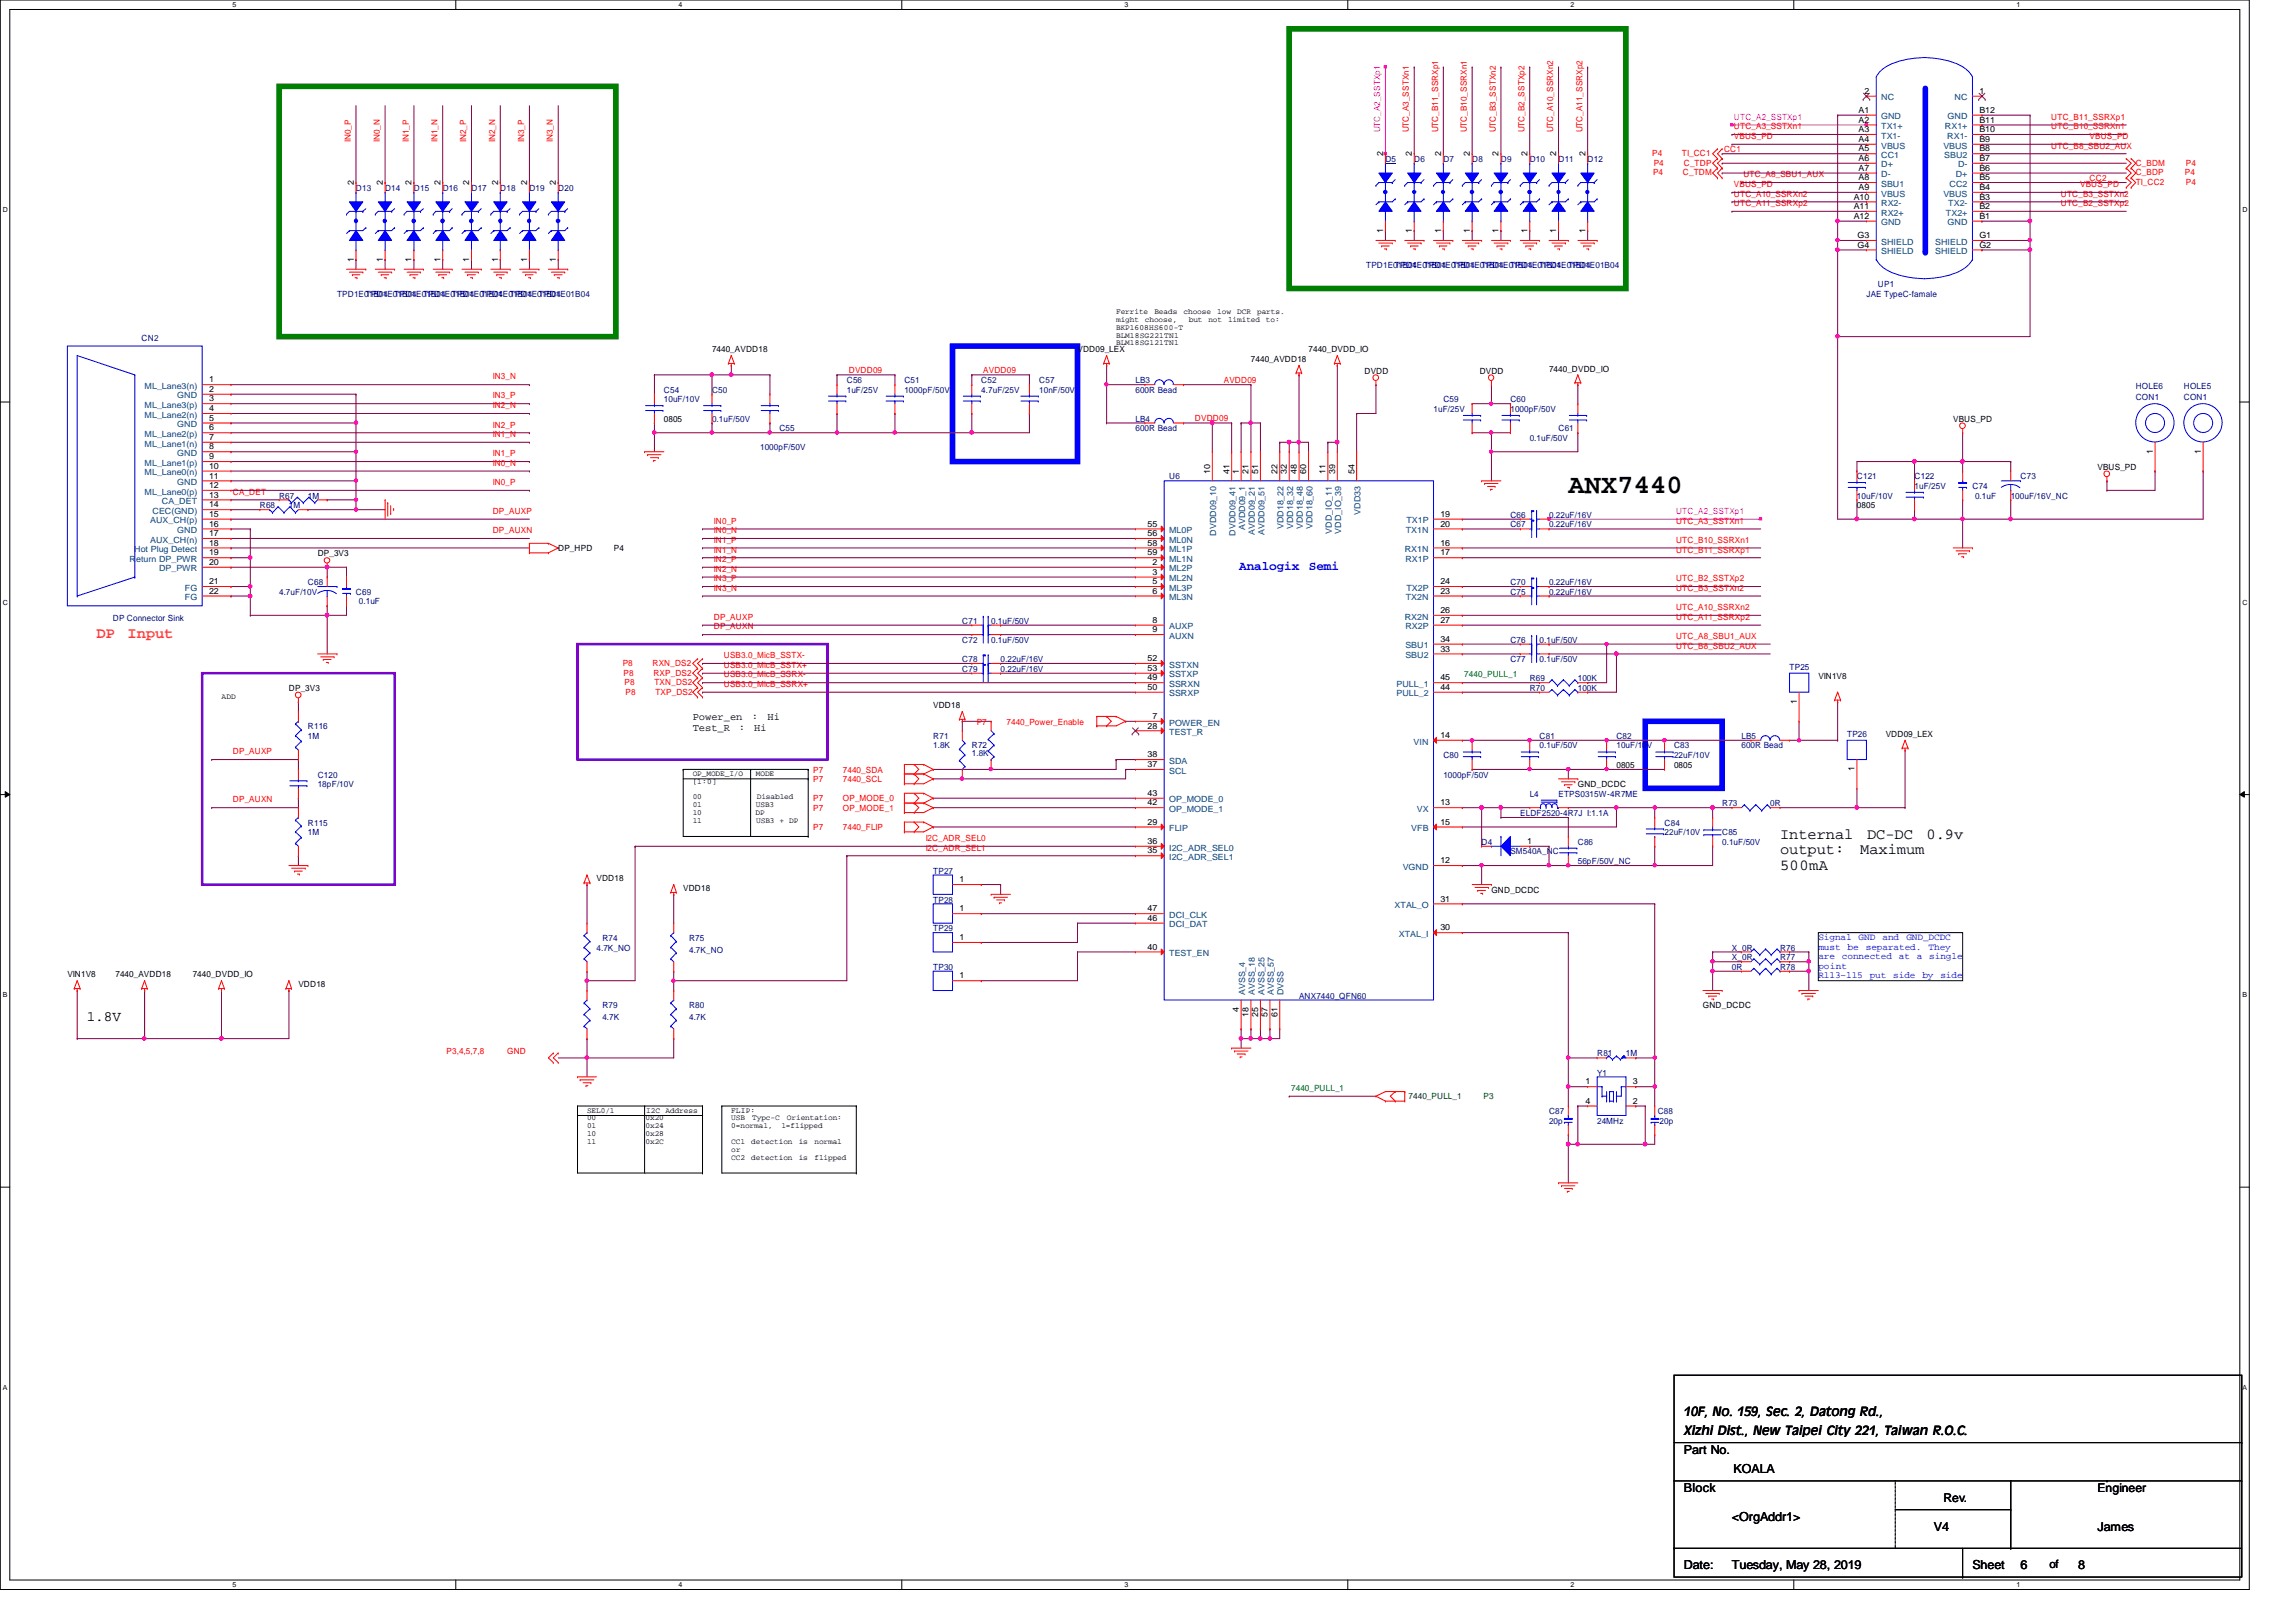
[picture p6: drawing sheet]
<svg xmlns="http://www.w3.org/2000/svg" width="297mm" height="210mm" viewBox="0 0 297 210" stroke-linecap="round" stroke-linejoin="round" font-family="sans-serif">
<defs><g id="words">
<text font-size="3.5" x="202.9" y="63.8">ANX7440</text>
<g font-size="2" fill="#ff8000">
<text x="12.5" y="82.5">DP</text>
<text x="16.5" y="82.5">Input</text>
</g>
<g font-size="2">
<text x="230.3" y="108.6">Internal</text>
<text x="230.3" y="110.6">output:</text>
<text x="230.3" y="112.6">500mA</text>
<text x="240.7" y="110.6">Maximum</text>
<text x="241.6" y="108.6">DC-DC</text>
<text x="249.3" y="108.6">0.9v</text>
</g>
<text font-size="1.9" x="11.2" y="132.2">1.8V</text>
<g font-size="1.7" fill="#00f">
<text x="160.3" y="73.7">Analogix</text>
<text x="169.3" y="73.7">Semi</text>
</g>
<g font-size="1.6">
<text x="217.8" y="185.8">Xizhi Dist., New Taipei City 221, Taiwan R.O.C.</text>
<text x="217.8" y="183.3">10F, No. 159, Sec. 2, Datong Rd.,</text>
<text x="217.8" y="188.1">Part No.</text>
<text x="224.3" y="190.6">KOALA</text>
<text x="217.8" y="193.1">Block</text>
<text x="224.1" y="196.8">&lt;OrgAddr1&gt;</text>
<text x="251.4" y="194.4">Rev.</text>
<text x="271.4" y="193.1">Engineer</text>
<text x="217.8" y="203">Date:</text>
<text x="224.1" y="203">Tuesday, May 28, 2019</text>
<text x="250.2" y="198.1">V4</text>
<text x="255.2" y="203">Sheet</text>
<text x="261.4" y="203">6</text>
<text x="268.9" y="203">8</text>
<text x="271.4" y="198.1">James</text>
</g>
<text font-size="1.5" x="265.1" y="202.9">of</text>
<g font-size="1.4">
<text x="89.6" y="93.2">Power_en</text>
<text x="89.6" y="94.6">Test_R</text>
<text x="95.6" y="94.6">:</text>
<text x="97.3" y="93.2">:</text>
<text x="97.6" y="94.6">Hi</text>
<text x="99.3" y="93.2">Hi</text>
</g>
<g font-size="1.2" fill="#00f">
<text x="235.2" y="121.7">Signal</text>
<text x="235.2" y="122.9">must</text>
<text x="235.2" y="124.2">are</text>
<text x="235.2" y="125.4">point</text>
<text x="238.3" y="124.2">connected</text>
<text x="239" y="122.9">be</text>
<text x="240.5" y="121.7">GND</text>
<text x="241.4" y="122.9">separated.</text>
<text x="243.5" y="121.7">and</text>
<text x="245.7" y="124.2">at</text>
<text x="246.6" y="121.7">GND_DCDC</text>
<text x="248" y="124.2">a</text>
<text x="249.5" y="122.9">They</text>
<text x="249.6" y="124.2">single</text>
<text x="235.2" y="126.6">R113~115</text>
<text x="241.9" y="126.6">put</text>
<text x="244.9" y="126.6">side</text>
<text x="248.7" y="126.6">by</text>
<text x="251" y="126.6">side</text>
</g>
<g font-size="1.1" fill="#f0f">
<text x="178.6" y="17.1" transform="rotate(-90 178.6 17.1)">UTC_A2_SSTXp1</text>
<text x="224.3" y="15.5">UTC_A2_SSTXp1</text>
<text x="216.8" y="66.5">UTC_A2_SSTXp1</text>
</g>
<g font-size="1.1" fill="#f00">
<text x="182.3" y="17.1" transform="rotate(-90 182.3 17.1)">UTC_A3_SSTXn1</text>
<text x="186.1" y="17.1" transform="rotate(-90 186.1 17.1)">UTC_B11_SSRXp1</text>
<text x="189.8" y="17.1" transform="rotate(-90 189.8 17.1)">UTC_B10_SSRXn1</text>
<text x="193.5" y="17.1" transform="rotate(-90 193.5 17.1)">UTC_B3_SSTXn2</text>
<text x="197.2" y="17.1" transform="rotate(-90 197.2 17.1)">UTC_B2_SSTXp2</text>
<text x="201" y="17.1" transform="rotate(-90 201 17.1)">UTC_A10_SSRXn2</text>
<text x="204.7" y="17.1" transform="rotate(-90 204.7 17.1)">UTC_A11_SSRXp2</text>
<text x="224.3" y="16.7">UTC_A3_SSTXn1</text>
<text x="224.3" y="18">VBUS_PD</text>
<text x="265.4" y="15.5">UTC_B11_SSRXp1</text>
<text x="265.4" y="16.7">UTC_B10_SSRXn1</text>
<text x="270.3" y="18">VBUS_PD</text>
<text x="45.4" y="18.4" transform="rotate(-90 45.4 18.4)">IN0_P</text>
<text x="49.1" y="18.4" transform="rotate(-90 49.1 18.4)">IN0_N</text>
<text x="52.9" y="18.4" transform="rotate(-90 52.9 18.4)">IN1_P</text>
<text x="56.6" y="18.4" transform="rotate(-90 56.6 18.4)">IN1_N</text>
<text x="60.3" y="18.4" transform="rotate(-90 60.3 18.4)">IN2_P</text>
<text x="64" y="18.4" transform="rotate(-90 64 18.4)">IN2_N</text>
<text x="67.8" y="18.4" transform="rotate(-90 67.8 18.4)">IN3_P</text>
<text x="71.5" y="18.4" transform="rotate(-90 71.5 18.4)">IN3_N</text>
<text x="213.7" y="20.2">P4</text>
<text x="213.9" y="22.7">P4</text>
<text x="213.9" y="21.5">P4</text>
<text x="217.6" y="20.2">TI_CC1</text>
<text x="217.7" y="22.7">C_TDM</text>
<text x="217.8" y="21.5">C_TDP</text>
<text x="223.1" y="19.6">CC1</text>
<text x="225.5" y="22.9">UTC_A8_SBU1_AUX</text>
<text x="265.4" y="19.2">UTC_B8_SBU2_AUX</text>
<text x="270.3" y="23.4">CC2</text>
<text x="276.3" y="21.5">C_BDM</text>
<text x="276.3" y="22.7">C_BDP</text>
<text x="276.3" y="24">TI_CC2</text>
<text x="282.7" y="22.7">P4</text>
<text x="282.8" y="21.5">P4</text>
<text x="282.8" y="24">P4</text>
<text x="224.3" y="26.7">UTC_A11_SSRXp2</text>
<text x="224.3" y="25.4">UTC_A10_SSRXn2</text>
<text x="224.3" y="24.2">VBUS_PD</text>
<text x="266.6" y="26.7">UTC_B2_SSTXp2</text>
<text x="266.6" y="25.4">UTC_B3_SSTXn2</text>
<text x="269.1" y="24.2">VBUS_PD</text>
<text x="63.8" y="49.1">IN3_N</text>
<text x="63.8" y="51.6">IN3_P</text>
<text x="63.8" y="52.8">IN2_N</text>
<text x="109.8" y="48.3">DVDD09</text>
<text x="127.2" y="48.3">AVDD09</text>
<text x="158.3" y="49.5">AVDD09</text>
<text x="63.8" y="55.3">IN2_P</text>
<text x="63.8" y="59.1">IN1_P</text>
<text x="63.8" y="56.6">IN1_N</text>
<text x="154.6" y="54.5">DVDD09</text>
<text x="30.1" y="64">CA_DET</text>
<text x="63.8" y="62.8">IN0_P</text>
<text x="63.8" y="60.3">IN0_N</text>
<text x="63.8" y="69">DP_AUXN</text>
<text x="63.8" y="66.5">DP_AUXP</text>
<text x="92.4" y="67.8">IN0_P</text>
<text x="92.4" y="70.2">IN1_P</text>
<text x="92.4" y="71.5">IN1_N</text>
<text x="92.4" y="69">IN0_N</text>
<text x="216.8" y="67.8">UTC_A3_SSTXn1</text>
<text x="216.8" y="70.2">UTC_B10_SSRXn1</text>
<text x="216.8" y="71.5">UTC_B11_SSRXp1</text>
<text x="92.4" y="72.7">IN2_P</text>
<text x="92.4" y="74">IN2_N</text>
<text x="92.4" y="75.2">IN3_P</text>
<text x="92.4" y="76.5">IN3_N</text>
<text x="216.8" y="75.2">UTC_B2_SSTXp2</text>
<text x="216.8" y="76.5">UTC_B3_SSTXn2</text>
<text x="92.4" y="81.4">DP_AUXN</text>
<text x="92.4" y="80.2">DP_AUXP</text>
<text x="216.8" y="82.7">UTC_A8_SBU1_AUX</text>
<text x="216.8" y="83.9">UTC_B8_SBU2_AUX</text>
<text x="216.8" y="79">UTC_A10_SSRXn2</text>
<text x="216.8" y="80.2">UTC_A11_SSRXp2</text>
<text x="80.6" y="86.2">P8</text>
<text x="80.7" y="87.4">P8</text>
<text x="80.8" y="88.6">P8</text>
<text x="80.9" y="89.9">P8</text>
<text x="84.4" y="86.2">RXN_DS2</text>
<text x="84.5" y="87.4">RXP_DS2</text>
<text x="84.7" y="88.6">TXN_DS2</text>
<text x="84.8" y="89.9">TXP_DS2</text>
<text x="93.6" y="87.7">USB3.0_MicB_SSRX-</text>
<text x="93.6" y="88.9">USB3.0_MicB_SSRX+</text>
<text x="93.6" y="86.4">USB3.0_MicB_SSTX+</text>
<text x="93.6" y="85.2">USB3.0_MicB_SSTX-</text>
<text x="126.4" y="93.8">P7</text>
<text x="130.2" y="93.8">7440_Power_Enable</text>
<text x="30.1" y="97.6">DP_AUXP</text>
<text x="105.2" y="101.2">P7</text>
<text x="105.2" y="100">P7</text>
<text x="109" y="101.2">7440_SCL</text>
<text x="109" y="100">7440_SDA</text>
<text x="30.1" y="103.8">DP_AUXN</text>
<text x="105.2" y="105">P7</text>
<text x="105.2" y="103.7">P7</text>
<text x="105.2" y="107.4">P7</text>
<text x="109" y="105">OP_MODE_1</text>
<text x="109" y="103.7">OP_MODE_0</text>
<text x="109" y="107.4">7440_FLIP</text>
<text x="119.8" y="108.8">I2C_ADR_SEL0</text>
<text x="119.8" y="110.1">I2C_ADR_SEL1</text>
<text x="57.8" y="136.4">P3,4,5,7,8</text>
<text x="65.6" y="136.4">GND</text>
</g>
<g font-size="1.1">
<text x="240.5" y="14.6">A1</text>
<text x="240.5" y="15.9">A2</text>
<text x="240.5" y="17.1">A3</text>
<text x="241.2" y="12.1">2</text>
<text x="256.1" y="17.1">B10</text>
<text x="256.1" y="15.9">B11</text>
<text x="256.1" y="14.6">B12</text>
<text x="256.1" y="12.1">1</text>
<text x="178.9" y="20.2" transform="rotate(-90 178.9 20.2)">2</text>
<text x="182.7" y="20.2" transform="rotate(-90 182.7 20.2)">2</text>
<text x="186.4" y="20.2" transform="rotate(-90 186.4 20.2)">2</text>
<text x="190.2" y="20.2" transform="rotate(-90 190.2 20.2)">2</text>
<text x="193.9" y="20.2" transform="rotate(-90 193.9 20.2)">2</text>
<text x="197.6" y="20.2" transform="rotate(-90 197.6 20.2)">2</text>
<text x="201.3" y="20.2" transform="rotate(-90 201.3 20.2)">2</text>
<text x="205.1" y="20.2" transform="rotate(-90 205.1 20.2)">2</text>
<text x="240.5" y="18.4">A4</text>
<text x="240.5" y="19.6">A5</text>
<text x="240.5" y="20.8">A6</text>
<text x="240.5" y="22.1">A7</text>
<text x="240.5" y="23.3">A8</text>
<text x="256.1" y="23.3">B5</text>
<text x="256.1" y="22.1">B6</text>
<text x="256.1" y="20.8">B7</text>
<text x="256.1" y="19.6">B8</text>
<text x="256.1" y="18.4">B9</text>
<text x="45.8" y="24" transform="rotate(-90 45.8 24)">2</text>
<text x="49.5" y="24" transform="rotate(-90 49.5 24)">2</text>
<text x="53.3" y="24" transform="rotate(-90 53.3 24)">2</text>
<text x="57" y="24" transform="rotate(-90 57 24)">2</text>
<text x="60.7" y="24" transform="rotate(-90 60.7 24)">2</text>
<text x="64.4" y="24" transform="rotate(-90 64.4 24)">2</text>
<text x="68.2" y="24" transform="rotate(-90 68.2 24)">2</text>
<text x="71.9" y="24" transform="rotate(-90 71.9 24)">2</text>
<text x="239.8" y="25.8">A10</text>
<text x="239.8" y="27.1">A11</text>
<text x="239.8" y="28.3">A12</text>
<text x="240.5" y="24.6">A9</text>
<text x="256.1" y="28.3">B1</text>
<text x="256.1" y="27.1">B2</text>
<text x="256.1" y="25.8">B3</text>
<text x="256.1" y="24.6">B4</text>
<text x="45.8" y="33.9" transform="rotate(-90 45.8 33.9)">1</text>
<text x="49.5" y="33.9" transform="rotate(-90 49.5 33.9)">1</text>
<text x="53.3" y="33.9" transform="rotate(-90 53.3 33.9)">1</text>
<text x="57" y="33.9" transform="rotate(-90 57 33.9)">1</text>
<text x="60.7" y="33.9" transform="rotate(-90 60.7 33.9)">1</text>
<text x="64.4" y="33.9" transform="rotate(-90 64.4 33.9)">1</text>
<text x="68.2" y="33.9" transform="rotate(-90 68.2 33.9)">1</text>
<text x="71.9" y="33.9" transform="rotate(-90 71.9 33.9)">1</text>
<text x="178.9" y="30.1" transform="rotate(-90 178.9 30.1)">1</text>
<text x="182.7" y="30.1" transform="rotate(-90 182.7 30.1)">1</text>
<text x="186.4" y="30.1" transform="rotate(-90 186.4 30.1)">1</text>
<text x="190.2" y="30.1" transform="rotate(-90 190.2 30.1)">1</text>
<text x="193.9" y="30.1" transform="rotate(-90 193.9 30.1)">1</text>
<text x="197.6" y="30.1" transform="rotate(-90 197.6 30.1)">1</text>
<text x="201.3" y="30.1" transform="rotate(-90 201.3 30.1)">1</text>
<text x="205.1" y="30.1" transform="rotate(-90 205.1 30.1)">1</text>
<text x="240.3" y="30.8">G3</text>
<text x="240.3" y="32">G4</text>
<text x="256.1" y="30.8">G1</text>
<text x="256.1" y="32">G2</text>
<text x="92.1" y="45.6">7440_AVDD18</text>
<text x="139.4" y="45.6">VDD09_LEX</text>
<text x="161.8" y="46.9">7440_AVDD18</text>
<text x="169.3" y="45.6">7440_DVDD_IO</text>
<text x="27" y="49.5">1</text>
<text x="27" y="50.7">2</text>
<text x="27" y="51.9">3</text>
<text x="27" y="53.2">4</text>
<text x="176.5" y="48.3">DVDD</text>
<text x="191.4" y="48.3">DVDD</text>
<text x="200.4" y="48.1">7440_DVDD_IO</text>
<text x="27" y="54.4">5</text>
<text x="27" y="55.7">6</text>
<text x="27" y="56.9">7</text>
<text x="27" y="58.2">8</text>
<text x="27" y="59.4">9</text>
<text x="85.9" y="54.6">0805</text>
<text x="252.7" y="54.6">VBUS_PD</text>
<text x="278.5" y="58.8" transform="rotate(-90 278.5 58.8)">1</text>
<text x="284.7" y="58.8" transform="rotate(-90 284.7 58.8)">1</text>
<text x="27" y="60.7">10</text>
<text x="27" y="61.9">11</text>
<text x="27" y="63.2">12</text>
<text x="27" y="64.4">13</text>
<text x="27" y="65.7">14</text>
<text x="156.5" y="61.3" transform="rotate(-90 156.5 61.3)">10</text>
<text x="159" y="61.3" transform="rotate(-90 159 61.3)">41</text>
<text x="160.3" y="61.3" transform="rotate(-90 160.3 61.3)">1</text>
<text x="161.5" y="61.3" transform="rotate(-90 161.5 61.3)">21</text>
<text x="162.8" y="61.3" transform="rotate(-90 162.8 61.3)">51</text>
<text x="165.3" y="61.3" transform="rotate(-90 165.3 61.3)">22</text>
<text x="166.5" y="61.3" transform="rotate(-90 166.5 61.3)">32</text>
<text x="167.8" y="61.3" transform="rotate(-90 167.8 61.3)">48</text>
<text x="169" y="61.3" transform="rotate(-90 169 61.3)">60</text>
<text x="171.5" y="61.3" transform="rotate(-90 171.5 61.3)">11</text>
<text x="172.7" y="61.3" transform="rotate(-90 172.7 61.3)">39</text>
<text x="175.2" y="61.3" transform="rotate(-90 175.2 61.3)">54</text>
<text x="240.2" y="65.7">0805</text>
<text x="271.4" y="60.8">VBUS_PD</text>
<text x="27" y="66.9">15</text>
<text x="27" y="68.2">16</text>
<text x="27" y="69.4">17</text>
<text x="27" y="70.6">18</text>
<text x="27" y="71.9">19</text>
<text x="41.1" y="72">DP_3V3</text>
<text x="72.2" y="71.2">DP_HPD</text>
<text x="79.4" y="71.2">P4</text>
<text x="148.5" y="68.2">55</text>
<text x="148.5" y="69.4">56</text>
<text x="148.5" y="70.6">58</text>
<text x="148.5" y="71.9">59</text>
<text x="186.3" y="70.6">16</text>
<text x="186.3" y="71.9">17</text>
<text x="186.3" y="66.9">19</text>
<text x="186.3" y="68.2">20</text>
<text x="27" y="73.1">20</text>
<text x="27" y="75.6">21</text>
<text x="27" y="76.8">22</text>
<text x="149.1" y="73.1">2</text>
<text x="149.1" y="74.4">3</text>
<text x="149.1" y="75.6">5</text>
<text x="149.1" y="76.8">6</text>
<text x="186.3" y="76.8">23</text>
<text x="186.3" y="75.6">24</text>
<text x="149.1" y="80.6">8</text>
<text x="149.1" y="81.8">9</text>
<text x="186.3" y="79.3">26</text>
<text x="186.3" y="80.6">27</text>
<text x="186.3" y="83.1">34</text>
<text x="37.4" y="89.4">DP_3V3</text>
<text x="148.5" y="88.1">49</text>
<text x="148.5" y="89.3">50</text>
<text x="148.5" y="85.6">52</text>
<text x="148.5" y="86.8">53</text>
<text x="186.3" y="84.3">33</text>
<text x="186.3" y="88.1">45</text>
<text x="186.3" y="89.3">44</text>
<text x="235.2" y="87.9">VIN1V8</text>
<text x="120.7" y="91.7">VDD18</text>
<text x="148.5" y="94.3">28</text>
<text x="149.1" y="93">7</text>
<text x="186.3" y="95.5">14</text>
<text x="232.4" y="91.1" transform="rotate(-90 232.4 91.1)">1</text>
<text x="244" y="95.4">VDD09_LEX</text>
<text x="148.5" y="99.3">37</text>
<text x="148.5" y="98">38</text>
<text x="204.1" y="101.9">GND_DCDC</text>
<text x="209.1" y="99.4">0805</text>
<text x="216.6" y="99.4">0805</text>
<text x="239.9" y="99.8" transform="rotate(-90 239.9 99.8)">1</text>
<text x="148.5" y="106.7">29</text>
<text x="148.5" y="104.2">42</text>
<text x="148.5" y="103">43</text>
<text x="186.3" y="104.2">13</text>
<text x="186.3" y="106.7">15</text>
<text x="148.5" y="110.4">35</text>
<text x="148.5" y="109.2">36</text>
<text x="186.3" y="111.7">12</text>
<text x="197.6" y="109.2">1</text>
<text x="77.2" y="114">VDD18</text>
<text x="88.4" y="115.3">VDD18</text>
<text x="124.1" y="117.9">1</text>
<text x="124.1" y="114.2">1</text>
<text x="148.5" y="119.2">46</text>
<text x="148.5" y="117.9">47</text>
<text x="186.3" y="116.7">31</text>
<text x="193" y="115.5">GND_DCDC</text>
<text x="124.1" y="121.7">1</text>
<text x="148.5" y="122.9">40</text>
<text x="186.3" y="120.4">30</text>
<text x="8.7" y="126.5">VIN1V8</text>
<text x="14.9" y="126.5">7440_AVDD18</text>
<text x="24.9" y="126.5">7440_DVDD_IO</text>
<text x="38.6" y="127.8">VDD18</text>
<text x="124.1" y="126.6">1</text>
<text x="160.3" y="130.9" transform="rotate(-90 160.3 130.9)">4</text>
<text x="161.5" y="131.6" transform="rotate(-90 161.5 131.6)">18</text>
<text x="162.8" y="131.6" transform="rotate(-90 162.8 131.6)">25</text>
<text x="164" y="131.6" transform="rotate(-90 164 131.6)">57</text>
<text x="165.3" y="131.6" transform="rotate(-90 165.3 131.6)">61</text>
<text x="220.3" y="130.5">GND_DCDC</text>
<text x="205.1" y="140.3">1</text>
<text x="205.1" y="142.8">4</text>
<text x="211.2" y="142.8">2</text>
<text x="211.2" y="140.3">3</text>
</g>
<g font-size="1.1" fill="#004080">
<text x="243.4" y="15.5">GND</text>
<text x="243.4" y="16.7">TX1+</text>
<text x="243.4" y="17.9">TX1-</text>
<text x="243.4" y="13">NC</text>
<text x="251.6" y="16.7">RX1+</text>
<text x="251.9" y="17.9">RX1-</text>
<text x="252" y="15.5">GND</text>
<text x="252.9" y="13">NC</text>
<text x="243.4" y="19.2">VBUS</text>
<text x="243.4" y="20.4">CC1</text>
<text x="243.4" y="21.7">D+</text>
<text x="243.4" y="22.9">D-</text>
<text x="251.4" y="19.2">VBUS</text>
<text x="251.5" y="20.4">SBU2</text>
<text x="253" y="22.9">D+</text>
<text x="253.3" y="21.7">D-</text>
<text x="243.4" y="24.2">SBU1</text>
<text x="243.4" y="25.4">VBUS</text>
<text x="243.4" y="26.7">RX2-</text>
<text x="243.4" y="27.9">RX2+</text>
<text x="243.4" y="29.2">GND</text>
<text x="251.4" y="25.4">VBUS</text>
<text x="251.8" y="27.9">TX2+</text>
<text x="252" y="29.2">GND</text>
<text x="252" y="26.7">TX2-</text>
<text x="252.2" y="24.2">CC2</text>
<text x="243.4" y="31.7">SHIELD</text>
<text x="243.4" y="32.9">SHIELD</text>
<text x="250.4" y="31.7">SHIELD</text>
<text x="250.4" y="32.9">SHIELD</text>
<text x="18.7" y="50.3">ML_Lane3(n)</text>
<text x="18.7" y="52.8">ML_Lane3(p)</text>
<text x="22.9" y="51.6">GND</text>
<text x="18.7" y="54.1">ML_Lane2(n)</text>
<text x="18.7" y="56.6">ML_Lane2(p)</text>
<text x="18.7" y="57.8">ML_Lane1(n)</text>
<text x="22.9" y="55.3">GND</text>
<text x="22.9" y="59">GND</text>
<text x="18.7" y="60.3">ML_Lane1(p)</text>
<text x="18.7" y="61.5">ML_Lane0(n)</text>
<text x="18.7" y="64">ML_Lane0(p)</text>
<text x="21" y="65.2">CA_DET</text>
<text x="22.9" y="62.8">GND</text>
<text x="17.4" y="71.5">Hot Plug Detect</text>
<text x="19.4" y="67.7">AUX_CH(p)</text>
<text x="19.4" y="70.2">AUX_CH(n)</text>
<text x="19.7" y="66.5">CEC(GND)</text>
<text x="22.9" y="69">GND</text>
<text x="151.3" y="69">ML0P</text>
<text x="151.3" y="70.2">ML0N</text>
<text x="151.3" y="71.5">ML1P</text>
<text x="157.3" y="69.3" transform="rotate(-90 157.3 69.3)">DVDD09_10</text>
<text x="159.8" y="69.3" transform="rotate(-90 159.8 69.3)">DVDD09_41</text>
<text x="161.1" y="68.6" transform="rotate(-90 161.1 68.6)">AVDD09_1</text>
<text x="162.3" y="69.3" transform="rotate(-90 162.3 69.3)">AVDD09_21</text>
<text x="163.6" y="69.3" transform="rotate(-90 163.6 69.3)">AVDD09_51</text>
<text x="166.1" y="68.5" transform="rotate(-90 166.1 68.5)">VDD18_22</text>
<text x="167.3" y="68.5" transform="rotate(-90 167.3 68.5)">VDD18_32</text>
<text x="168.6" y="68.5" transform="rotate(-90 168.6 68.5)">VDD18_48</text>
<text x="169.8" y="68.5" transform="rotate(-90 169.8 68.5)">VDD18_60</text>
<text x="172.3" y="69.1" transform="rotate(-90 172.3 69.1)">VDD_IO_11</text>
<text x="173.5" y="69.1" transform="rotate(-90 173.5 69.1)">VDD_IO_39</text>
<text x="176" y="66.6" transform="rotate(-90 176 66.6)">VDD33</text>
<text x="181.7" y="71.5">RX1N</text>
<text x="181.9" y="69">TX1N</text>
<text x="181.9" y="67.7">TX1P</text>
<text x="16.8" y="72.7">Return DP_PWR</text>
<text x="20.6" y="74">DP_PWR</text>
<text x="23.9" y="76.5">FG</text>
<text x="23.9" y="77.7">FG</text>
<text x="151.3" y="74">ML2P</text>
<text x="151.3" y="75.2">ML2N</text>
<text x="151.3" y="76.5">ML3P</text>
<text x="151.3" y="77.7">ML3N</text>
<text x="151.3" y="72.7">ML1N</text>
<text x="181.8" y="72.7">RX1P</text>
<text x="181.9" y="77.7">TX2N</text>
<text x="181.9" y="76.5">TX2P</text>
<text x="151.3" y="81.4">AUXP</text>
<text x="151.3" y="82.7">AUXN</text>
<text x="181.7" y="80.2">RX2N</text>
<text x="181.8" y="81.4">RX2P</text>
<text x="181.8" y="83.9">SBU1</text>
<text x="151.3" y="88.9">SSRXN</text>
<text x="151.3" y="86.4">SSTXN</text>
<text x="151.3" y="87.7">SSTXP</text>
<text x="180.7" y="88.9">PULL_1</text>
<text x="181.8" y="85.2">SBU2</text>
<text x="151.3" y="93.9">POWER_EN</text>
<text x="151.3" y="95.1">TEST_R</text>
<text x="151.3" y="90.1">SSRXP</text>
<text x="180.7" y="90.1">PULL_2</text>
<text x="151.3" y="100.1">SCL</text>
<text x="151.3" y="98.8">SDA</text>
<text x="182.9" y="96.4">VIN</text>
<text x="151.3" y="107.6">FLIP</text>
<text x="151.3" y="105.1">OP_MODE_1</text>
<text x="151.3" y="103.8">OP_MODE_0</text>
<text x="182.6" y="107.6">VFB</text>
<text x="183.3" y="105.1">VX</text>
<text x="151.3" y="111.3">I2C_ADR_SEL1</text>
<text x="151.3" y="110.1">I2C_ADR_SEL0</text>
<text x="181.5" y="112.6">VGND</text>
<text x="151.3" y="118.8">DCI_CLK</text>
<text x="180.4" y="117.5">XTAL_O</text>
<text x="151.3" y="123.7">TEST_EN</text>
<text x="151.3" y="120">DCI_DAT</text>
<text x="181" y="121.2">XTAL_I</text>
<text x="161.1" y="128.8" transform="rotate(-90 161.1 128.8)">AVSS_4</text>
<text x="162.3" y="128.8" transform="rotate(-90 162.3 128.8)">AVSS_18</text>
<text x="163.6" y="128.8" transform="rotate(-90 163.6 128.8)">AVSS_25</text>
<text x="164.8" y="128.8" transform="rotate(-90 164.8 128.8)">AVSS_57</text>
<text x="166.1" y="128.8" transform="rotate(-90 166.1 128.8)">DVSS</text>
</g>
<g font-size="1.1" fill="#000080">
<text x="179.2" y="21">D5</text>
<text x="183" y="21">D6</text>
<text x="186.7" y="21">D7</text>
<text x="190.5" y="21">D8</text>
<text x="194.2" y="21">D9</text>
<text x="197.9" y="21">D10</text>
<text x="201.6" y="21">D11</text>
<text x="205.4" y="21">D12</text>
<text x="46.1" y="24.7">D13</text>
<text x="49.8" y="24.7">D14</text>
<text x="53.5" y="24.7">D15</text>
<text x="57.3" y="24.7">D16</text>
<text x="61" y="24.7">D17</text>
<text x="64.7" y="24.7">D18</text>
<text x="68.5" y="24.7">D19</text>
<text x="72.2" y="24.7">D20</text>
<text x="176.7" y="34.6">TPD1E01B04</text>
<text x="180.5" y="34.6">TPD1E01B04</text>
<text x="184.2" y="34.6">TPD1E01B04</text>
<text x="188" y="34.6">TPD1E01B04</text>
<text x="191.7" y="34.6">TPD1E01B04</text>
<text x="195.4" y="34.6">TPD1E01B04</text>
<text x="199.2" y="34.6">TPD1E01B04</text>
<text x="202.9" y="34.6">TPD1E01B04</text>
<text x="43.6" y="38.4">TPD1E01B04</text>
<text x="47.3" y="38.4">TPD1E01B04</text>
<text x="51.1" y="38.4">TPD1E01B04</text>
<text x="54.8" y="38.4">TPD1E01B04</text>
<text x="58.5" y="38.4">TPD1E01B04</text>
<text x="62.3" y="38.4">TPD1E01B04</text>
<text x="66" y="38.4">TPD1E01B04</text>
<text x="69.7" y="38.4">TPD1E01B04</text>
<text x="241.5" y="38.4">JAE TypeC-famale</text>
<text x="242.9" y="37.1">UP1</text>
<text x="18.3" y="44.1">CN2</text>
<text x="85.9" y="50.8">C54</text>
<text x="85.9" y="52.1">10uF/10V</text>
<text x="92.1" y="50.8">C50</text>
<text x="109.6" y="49.6">C56</text>
<text x="109.6" y="50.8">1uF/25V</text>
<text x="117" y="49.6">C51</text>
<text x="117" y="50.8">1000pF/50V</text>
<text x="127" y="49.6">C52</text>
<text x="127" y="50.8">4.7uF/25V</text>
<text x="134.4" y="49.6">C57</text>
<text x="134.4" y="50.8">10nF/50V</text>
<text x="146.9" y="49.6">LB3</text>
<text x="146.9" y="50.8">600R Bead</text>
<text x="185.5" y="53.3">1uF/25V</text>
<text x="186.7" y="52.1">C59</text>
<text x="195.4" y="52.1">C60</text>
<text x="195.4" y="53.3">1000pF/50V</text>
<text x="276.3" y="50.3">HOLE6</text>
<text x="276.3" y="51.8">CON1</text>
<text x="282.5" y="50.3">HOLE5</text>
<text x="282.5" y="51.8">CON1</text>
<text x="92.1" y="54.6">0.1uF/50V</text>
<text x="98.3" y="58.3">1000pF/50V</text>
<text x="100.8" y="55.8">C55</text>
<text x="146.9" y="54.6">LB4</text>
<text x="146.9" y="55.8">600R Bead</text>
<text x="197.9" y="57.1">0.1uF/50V</text>
<text x="201.6" y="55.8">C61</text>
<text x="33.6" y="65.7">R68</text>
<text x="36.1" y="64.5">R67</text>
<text x="37.4" y="65.7">1M</text>
<text x="39.8" y="64.5">1M</text>
<text x="151.3" y="62">U6</text>
<text x="240.2" y="62">C121</text>
<text x="240.2" y="64.5">10uF/10V</text>
<text x="247.7" y="62">C122</text>
<text x="247.7" y="63.3">1uF/25V</text>
<text x="255.2" y="63.3">C74</text>
<text x="255.5" y="64.5">0.1uF</text>
<text x="260.1" y="64.5">100uF/16V_NC</text>
<text x="261.4" y="62">C73</text>
<text x="195.4" y="68.2">C67</text>
<text x="195.4" y="67">C66</text>
<text x="200.4" y="68.2">0.22uF/16V</text>
<text x="200.4" y="67">0.22uF/16V</text>
<text x="36.1" y="77">4.7uF/10V</text>
<text x="39.8" y="75.7">C68</text>
<text x="46.1" y="77">C69</text>
<text x="195.4" y="75.7">C70</text>
<text x="195.4" y="77">C75</text>
<text x="200.4" y="75.7">0.22uF/16V</text>
<text x="200.4" y="77">0.22uF/16V</text>
<text x="14.6" y="80.3">DP Connector Sink</text>
<text x="46.4" y="78.2">0.1uF</text>
<text x="124.5" y="80.7">C71</text>
<text x="124.5" y="83.2">C72</text>
<text x="128.2" y="80.7">0.1uF/50V</text>
<text x="128.2" y="83.2">0.1uF/50V</text>
<text x="195.4" y="83.2">C76</text>
<text x="199.2" y="83.2">0.1uF/50V</text>
<text x="124.5" y="85.7">C78</text>
<text x="124.5" y="86.9">C79</text>
<text x="129.5" y="85.7">0.22uF/16V</text>
<text x="129.5" y="86.9">0.22uF/16V</text>
<text x="195.4" y="85.7">C77</text>
<text x="197.9" y="88.2">R69</text>
<text x="197.9" y="89.4">R70</text>
<text x="199.2" y="85.7">0.1uF/50V</text>
<text x="204.1" y="88.2">100K</text>
<text x="204.1" y="89.4">100K</text>
<text x="231.5" y="86.7">TP25</text>
<text x="39.8" y="94.4">R116</text>
<text x="39.8" y="95.6">1M</text>
<text x="120.7" y="95.6">R71</text>
<text x="199.2" y="95.6">C81</text>
<text x="209.1" y="95.6">C82</text>
<text x="225.3" y="95.6">LB5</text>
<text x="239" y="95.4">TP26</text>
<text x="41.1" y="100.6">C120</text>
<text x="41.1" y="101.9">18pF/10V</text>
<text x="120.7" y="96.9">1.8K</text>
<text x="125.7" y="96.9">R72</text>
<text x="125.7" y="97.9">1.8K</text>
<text x="186.7" y="98.1">C80</text>
<text x="186.7" y="100.6">1000pF/50V</text>
<text x="199.2" y="96.9">0.1uF/50V</text>
<text x="209.1" y="96.9">10uF/10V</text>
<text x="216.6" y="96.9">C83</text>
<text x="216.6" y="98.1">22uF/10V</text>
<text x="225.3" y="96.9">600R Bead</text>
<text x="39.8" y="106.8">R115</text>
<text x="196.7" y="105.6">ELDF2520-4R7J I:1.1A</text>
<text x="197.9" y="103.1">L4</text>
<text x="201.6" y="103.1">ETPS0315W-4R7ME</text>
<text x="215.3" y="106.8">C84</text>
<text x="222.8" y="104.4">R73</text>
<text x="229" y="104.4">0R</text>
<text x="39.8" y="108.1">1M</text>
<text x="120.7" y="113.1">TP27</text>
<text x="191.7" y="109.3">D4</text>
<text x="195.4" y="110.6">SM540A_NC</text>
<text x="204.1" y="109.3">C86</text>
<text x="204.1" y="111.8">56pF/50V_NC</text>
<text x="215.3" y="108.1">22uF/10V</text>
<text x="222.8" y="108.1">C85</text>
<text x="222.8" y="109.3">0.1uF/50V</text>
<text x="120.7" y="116.8">TP28</text>
<text x="77.2" y="123">4.7K_NO</text>
<text x="77.9" y="121.8">R74</text>
<text x="89.2" y="121.8">R75</text>
<text x="89.2" y="123.3">4.7K_NO</text>
<text x="120.7" y="120.5">TP29</text>
<text x="120.7" y="125.5">TP30</text>
<text x="224.1" y="123">X_0R</text>
<text x="224.1" y="124.2">X_0R</text>
<text x="224.1" y="125.5">0R</text>
<text x="230.3" y="123">R76</text>
<text x="230.3" y="124.2">R77</text>
<text x="230.3" y="125.5">R78</text>
<text x="77.9" y="130.5">R79</text>
<text x="77.9" y="132">4.7K</text>
<text x="89.2" y="130.5">R80</text>
<text x="89.2" y="132">4.7K</text>
<text x="168.1" y="129.2">ANX7440_QFN60</text>
<text x="206.6" y="136.7">R81</text>
<text x="210.4" y="136.7">1M</text>
<text x="206.6" y="139.2">Y1</text>
<text x="200.4" y="144.2">C87</text>
<text x="200.4" y="145.4">20p</text>
<text x="206.6" y="145.4">24MHz</text>
<text x="214.5" y="144.2">C88</text>
<text x="214.7" y="145.4">20p</text>
</g>
<g font-size="1.1" fill="#008000">
<text x="189.4" y="87.7">7440_PULL_1</text>
<text x="167" y="141.2">7440_PULL_1</text>
</g>
<g font-size="1.1" fill="#004000">
<text x="182.2" y="142.2">7440_PULL_1</text>
<text x="191.9" y="142.2">P3</text>
</g>
<g font-size="1">
<text x="144.4" y="40.6">Ferrite</text>
<text x="144.4" y="41.7">might</text>
<text x="148.1" y="41.7">choose,</text>
<text x="149.3" y="40.6">Beads</text>
<text x="153.1" y="40.6">choose</text>
<text x="153.8" y="41.7">but</text>
<text x="156.3" y="41.7">not</text>
<text x="157.5" y="40.6">low</text>
<text x="158.9" y="41.7">limited</text>
<text x="160.1" y="40.6">DCR</text>
<text x="162.6" y="40.6">parts.</text>
<text x="163.8" y="41.7">to:</text>
<text x="144.4" y="42.7">BKP1608HS600-T</text>
<text x="144.4" y="43.7">BLM18SG221TN1</text>
<text x="144.4" y="44.7">BLM18SG121TN1</text>
<text x="28.7" y="90.4">ADD</text>
<text x="89.6" y="100.4">OP_MODE_I/O</text>
<text x="89.6" y="101.4">[1:0]</text>
<text x="97.8" y="100.4">MODE</text>
<text x="89.6" y="103.5">00</text>
<text x="89.6" y="104.5">01</text>
<text x="89.6" y="105.5">10</text>
<text x="89.6" y="106.5">11</text>
<text x="97.7" y="105.5">DP</text>
<text x="97.8" y="104.5">USB3</text>
<text x="97.8" y="106.5">USB3 + DP</text>
<text x="97.9" y="103.5">Disabled</text>
<text x="75.9" y="144">SEL0/1</text>
<text x="83.6" y="144">I2C Address</text>
<text x="94.6" y="144">FLIP:</text>
<text x="75.9" y="145">00</text>
<text x="75.9" y="146">01</text>
<text x="75.9" y="147">10</text>
<text x="75.9" y="148">11</text>
<text x="83.5" y="145">0x20</text>
<text x="83.5" y="146">0x24</text>
<text x="83.5" y="147">0x28</text>
<text x="83.5" y="148">0x2C</text>
<text x="94.6" y="145">USB</text>
<text x="94.6" y="146">0=normal,</text>
<text x="94.6" y="148">CC1</text>
<text x="94.6" y="149.1">or</text>
<text x="97.2" y="148">detection</text>
<text x="97.3" y="145">Typc-C</text>
<text x="101.1" y="146">1=flipped</text>
<text x="101.8" y="145">Orientation:</text>
<text x="103.3" y="148">is</text>
<text x="105.4" y="148">normal</text>
<text x="94.6" y="150.1">CC2</text>
<text x="97.2" y="150.1">detection</text>
<text x="103.3" y="150.1">is</text>
<text x="105.4" y="150.1">flipped</text>
</g>
<g font-size=".9">
<text x="30.1" y=".9">5</text>
<text x="87.8" y=".9">4</text>
<text x="145.5" y=".9">3</text>
<text x="203.2" y=".9">2</text>
<text x="260.9" y=".9">1</text>
<text x=".4" y="27.4">D</text>
<text x="290.1" y="27.4">D</text>
<text x=".4" y="78.2">C</text>
<text x="290.1" y="78.2">C</text>
<text x=".4" y="129">B</text>
<text x="290.1" y="129">B</text>
<text x=".4" y="179.8">A</text>
<text x="290.1" y="179.8">A</text>
<text x="30.1" y="205.4">5</text>
<text x="87.8" y="205.4">4</text>
<text x="145.5" y="205.4">3</text>
<text x="203.2" y="205.4">2</text>
<text x="260.9" y="205.4">1</text>
</g>
</g></defs>
<path d="M0 0h291v205.7h-291zM1.3 1.2h288.5v203.3h-288.5z" fill="none" stroke="#000" stroke-width=".13"/>
<g fill="#fff">
<path d="M30.1 .1h.5v1h-.5z"/>
<path d="M30.1 204.6h.5v1h-.5z"/>
</g>
<path d="M59 0v1.2M59 204.5v1.2" fill="none" stroke="#000" stroke-width=".13"/>
<g fill="#fff">
<path d="M87.8 .1h.5v1h-.5z"/>
<path d="M87.8 204.6h.5v1h-.5z"/>
</g>
<path d="M116.7 0v1.2M116.7 204.5v1.2" fill="none" stroke="#000" stroke-width=".13"/>
<g fill="#fff">
<path d="M145.5 .1h.5v1h-.5z"/>
<path d="M145.5 204.6h.5v1h-.5z"/>
</g>
<path d="M174.4 0v1.2M174.4 204.5v1.2" fill="none" stroke="#000" stroke-width=".13"/>
<g fill="#fff">
<path d="M203.2 .1h.5v1h-.5z"/>
<path d="M203.2 204.6h.5v1h-.5z"/>
</g>
<path d="M232.1 0v1.2M232.1 204.5v1.2" fill="none" stroke="#000" stroke-width=".13"/>
<g fill="#fff">
<path d="M260.9 .1h.5v1h-.5z"/>
<path d="M260.9 204.6h.5v1h-.5z"/>
<path d="M.4 26.6h.6v1h-.6z"/>
<path d="M290.1 26.6h.6v1h-.6z"/>
<path d="M.4 77.4h.6v1h-.6z"/>
<path d="M290.1 77.4h.6v1h-.6z"/>
</g>
<path d="M0 52h1.3M289.8 52h1.2" fill="none" stroke="#000" stroke-width=".13"/>
<g fill="#fff">
<path d="M.4 128.2h.6v1h-.6z"/>
<path d="M290.1 128.2h.6v1h-.6z"/>
</g>
<path d="M0 102.8h1.3M.7 102.4l.6 .4-.6 .4zM289.8 102.8l.6-.4v.8zM289.8 102.8h1.2" fill="none" stroke="#000" stroke-width=".13"/>
<path d="M.7 102.4l.6 .4-.6 .4zM289.8 102.8l.6-.4v.8z" fill="#000"/>
<g fill="#fff">
<path d="M.4 179h.5v1h-.5z"/>
<path d="M290.1 179h.6v1h-.6z"/>
</g>
<g fill="none" stroke="#000" stroke-width=".13">
<path d="M88.4 99.6h.1M88.4 99.6v8.6h16.2M88.4 99.6h16.2M97.1 99.6h.1M97.1 99.6v8.6M104.6 99.6h.1M104.6 99.6v8.6M88.4 100.8h16.2M104.6 100.8h.1M104.6 108.2h.1M235.2 120.7h18.7v6.2h-18.7zM0 153.6h1.3"/>
<path d="M74.7 143.1h.1M74.7 143.1h16.2M74.7 143.1v8.7h16.2M74.7 144.4h16.2M83.4 143.1h.1M83.4 143.1v8.7M90.9 151.8h.1M90.9 144.4h.1M90.9 143.1h.1M90.9 143.1v8.7M93.4 143.1h.1M93.4 143.1h17.4"/>
<path d="M93.4 143.1v8.7h17.4M110.8 143.1h.1M110.8 151.8h.1M110.8 143.1v8.7M289.8 153.6h1.2"/>
</g>
<path d="M26.2 87.1h24.9v27.4h-24.9zM74.7 83.4h32.4v14.9h-32.4z" fill="none" stroke="#8000ff" stroke-width=".34"/>
<path d="M123.2 44.8h16.2v14.9h-16.2zM212.8 93.3h10v8.7h-10z" fill="none" stroke="#00f" stroke-width=".72"/>
<path d="M36.1 11.2h43.6v32.4h-43.6zM166.8 3.7h43.6v33.6h-43.6z" fill="none" stroke="#008000" stroke-width=".72"/>
<path d="M191.7 112h.1M191.7 112h8.7M194.2 105.8h.1M194.2 104.5h.1M194.2 105.8h8.7M194.2 104.5v1.3M202.9 105.8h.1M202.9 105.8v2.4M221.6 109.5h.1M221.6 109.5v2.5" fill="none" stroke="#800040" stroke-width=".13"/>
<path d="M194 104.3h.3l.1 .2-.1 .2h-.2h-.1z" fill-rule="evenodd" fill="#f0f"/>
<path d="M194 104.3h.3l.1 .2-.1 .2h-.2h-.1z" fill="none" stroke="#f0f" stroke-width=".13"/>
<path d="M128.2 99.6h.1M128.2 99.6h16.2M194.2 104.5h.1M194.2 104.5h3.7" fill="none" stroke="#800040" stroke-width=".13"/>
<path d="M128 99.4h.4v.1v.2h-.2h-.2z" fill-rule="evenodd" fill="#f0f"/>
<path d="M128 99.4h.4v.1v.2h-.2h-.2z" fill="none" stroke="#f0f" stroke-width=".13"/>
<path d="M124.5 100.8h.1M124.5 100.8h21.1" fill="none" stroke="#800040" stroke-width=".13"/>
<path d="M124.3 100.6h.3l.1 .2-.1 .1-.1 .1-.2-.1z" fill-rule="evenodd" fill="#f0f"/>
<path d="M124.3 100.6h.3l.1 .2-.1 .1-.1 .1-.2-.1z" fill="none" stroke="#f0f" stroke-width=".13"/>
<path d="M207.9 83.4h.1M207.9 83.4h21.1" fill="none" stroke="#800040" stroke-width=".13"/>
<path d="M207.7 83.2h.3l.1 .2-.1 .1-.1 .1-.2-.1z" fill-rule="evenodd" fill="#f0f"/>
<path d="M207.7 83.2h.3l.1 .2-.1 .1-.1 .1-.2-.1z" fill="none" stroke="#f0f" stroke-width=".13"/>
<path d="M84.7 54.7h.1M84.7 56h.1M84.7 54.7v3.8M99.6 54.7h.1M99.6 54.7v1.3M209.1 84.6h.1M209.1 84.6h19.9" fill="none" stroke="#800040" stroke-width=".13"/>
<path d="M208.9 84.4h.4v.2v.2h-.2h-.2z" fill-rule="evenodd" fill="#f0f"/>
<path d="M208.9 84.4h.4v.2v.2h-.2h-.2z" fill="none" stroke="#f0f" stroke-width=".13"/>
<path d="M84.7 48.5h.1M84.7 48.5v2.5M92.1 48.5h.1M92.1 48.5v2.5M94.6 48.5h.1M94.6 48.5h5M99.6 48.5h.1M99.6 48.5v2.5M207.9 95.8h.1M207.9 95.8h7.4M166.8 141.9h.1M166.8 141.9h11.2" fill="none" stroke="#800040" stroke-width=".13"/>
<path d="M94.4 48.3h.3l.1 .2-.1 .1-.1 .1-.2-.1z" fill-rule="evenodd" fill="#f0f"/>
<path d="M94.4 48.3h.3l.1 .2-.1 .1-.1 .1-.2-.1z" fill="none" stroke="#f0f" stroke-width=".13"/>
<path d="M84.7 56h.1M84.7 56h7.4" fill="none" stroke="#800040" stroke-width=".13"/>
<path d="M91.9 55.8h.3l.1 .2-.1 .1-.1 .1-.2-.1z" fill-rule="evenodd" fill="#f0f"/>
<path d="M91.9 55.8h.3l.1 .2-.1 .1-.1 .1-.2-.1z" fill="none" stroke="#f0f" stroke-width=".13"/>
<path d="M84.5 55.8h.3l.1 .2-.1 .1-.2 .1-.1-.1z" fill-rule="evenodd" fill="#f0f"/>
<path d="M84.5 55.8h.3l.1 .2-.1 .1-.2 .1-.1-.1z" fill="none" stroke="#f0f" stroke-width=".13"/>
<g fill="none" stroke="#800040" stroke-width=".13">
<path d="M143.2 49.8h.1M143.2 49.8h4.9M90.9 68.5h.1M90.9 70.9h.1M90.9 73.4h.1M90.9 74.7h.1M90.9 75.9h.1M90.9 77.1h.1M90.9 68.5h56M90.9 70.9h56M90.9 73.4h56M90.9 74.7h56"/>
<path d="M90.9 75.9h56M90.9 77.1h56M189.2 107h.1M189.2 107h19.9M221.6 104.5h.1M221.6 104.5h2.5M230.3 104.5h9.9M240.2 104.5h.1"/>
</g>
<path d="M143 49.6h.3v.1v.2l-.2 .1-.1-.1z" fill-rule="evenodd" fill="#f0f"/>
<path d="M143 49.6h.3v.1v.2l-.2 .1-.1-.1z" fill="none" stroke="#f0f" stroke-width=".13"/>
<g fill="none" stroke="#800040" stroke-width=".13">
<path d="M153.1 49.8h.1M153.1 54.7h.1M153.1 49.8h8.7M153.1 54.7h3.7M156.8 54.7h.1M156.8 54.7v3.8M90.9 88.3h.1M90.9 89.6h.1M90.9 88.3h56M90.9 89.6h56M129.5 85.9h.1M129.5 87.1h.1"/>
<path d="M129.5 85.9h17.4M129.5 87.1h17.4M189.2 88.3h.1M189.2 89.6h.1M189.2 88.3h10M189.2 89.6h10M161.8 134.4h.1M161.8 134.4h1.3M164.3 133.1h.1M164.3 134.4h.1M164.3 134.4h1.3M164.3 133.1v1.3"/>
</g>
<path d="M164.1 134.2h.3l.1 .2-.1 .1-.1 .1-.2-.1z" fill-rule="evenodd" fill="#f0f"/>
<path d="M164.1 134.2h.3l.1 .2-.1 .1-.1 .1-.2-.1z" fill="none" stroke="#f0f" stroke-width=".13"/>
<path d="M165.6 57.2h.1M165.6 57.2v1.3M165.6 57.2h2.5M166.8 57.2h.1M166.8 57.2v1.3M190.5 95.8h.1M190.5 99.6h.1M190.5 95.8h7.4M190.5 99.6h7.4M165.6 133.1h.1M165.6 133.1v1.3" fill="none" stroke="#800040" stroke-width=".13"/>
<path d="M166.6 57h.3l.1 .2-.1 .2h-.2h-.1z" fill-rule="evenodd" fill="#f0f"/>
<path d="M166.6 57h.3l.1 .2-.1 .2h-.2h-.1z" fill="none" stroke="#f0f" stroke-width=".13"/>
<g fill="none" stroke="#800040" stroke-width=".13">
<path d="M161.8 54.7h.1M161.8 54.7h1.3M163.1 54.7h.1M163.1 54.7v3.8M168.1 57.2h.1M168.1 57.2v1.3M168.1 57.2h1.2M169.3 57.2h.1M169.3 57.2v1.3M173 47.3h.1M173 47.3v9.9M175.5 53.5h.1"/>
<path d="M175.5 53.5h2.5M175.5 53.5v5M207.9 99.6h.1M207.9 99.6h7.4"/>
</g>
<path d="M172.8 57h.3l.1 .2-.1 .2h-.1h-.2z" fill-rule="evenodd" fill="#f0f"/>
<path d="M172.8 57h.3l.1 .2-.1 .2h-.1h-.2z" fill="none" stroke="#f0f" stroke-width=".13"/>
<path d="M171.8 57.2h.1M171.8 57.2v1.3M171.8 57.2h1.2M173 57.2h.1M173 57.2v1.3M221.6 123.2h.1M221.6 124.5h.1M221.6 123.2v1.3M221.6 123.2h3.7M221.6 124.5h3.7" fill="none" stroke="#800040" stroke-width=".13"/>
<path d="M221.4 124.3h.3l.1 .1-.1 .2h-.2h-.1z" fill-rule="evenodd" fill="#f0f"/>
<path d="M221.4 124.3h.3l.1 .1-.1 .2h-.2h-.1z" fill="none" stroke="#f0f" stroke-width=".13"/>
<path d="M221.6 124.5h.1M221.6 124.5v1.2M231.5 123.2h.1M231.5 123.2h2.5M234 123.2h.1M234 123.2v1.3" fill="none" stroke="#800040" stroke-width=".13"/>
<path d="M233.8 124.3h.3l.1 .1-.1 .2h-.1h-.2z" fill-rule="evenodd" fill="#f0f"/>
<path d="M200.4 67.2h.1M200.4 67.2h27.4M233.8 124.3h.3l.1 .1-.1 .2h-.1h-.2z" fill="none" stroke="#f0f" stroke-width=".13"/>
<path d="M189.2 67.2h.1M189.2 67.2h7.5" fill="none" stroke="#800040" stroke-width=".13"/>
<path d="M227.6 67h.3v.3h-.3z" fill-rule="evenodd" fill="#f0f"/>
<path d="M227.6 67h.3v.3h-.3z" fill="none" stroke="#f0f" stroke-width=".13"/>
<path d="M200.2 67h.3v.3h-.3z" fill-rule="evenodd" fill="#f0f"/>
<path d="M200.2 67h.3v.3h-.3z" fill="none" stroke="#f0f" stroke-width=".13"/>
<g fill="none" stroke="#800040" stroke-width=".13">
<path d="M189.2 68.5h.1M189.2 75.9h.1M189.2 77.1h.1M189.2 79.6h.1M189.2 68.5h7.5M189.2 75.9h7.5M189.2 77.1h7.5M189.2 79.6h38.6M200.4 75.9h.1M200.4 77.1h.1M200.4 68.5h.1M200.4 68.5h27.4"/>
<path d="M200.4 75.9h27.4M200.4 77.1h27.4M189.2 83.4h.1M189.2 84.6h.1M189.2 80.9h.1M189.2 83.4h7.5M189.2 84.6h7.5M189.2 80.9h38.6M200.4 83.4h.1M200.4 84.6h.1M200.4 83.4h7.5M200.4 84.6h8.7"/>
<path d="M160.6 134.4h.1M160.6 134.4h1.2M231.5 124.5h.1M231.5 124.5h2.5M234 124.5h.1M234 124.5v1.2"/>
</g>
<path d="M161.6 134.2h.3l.1 .2-.1 .1-.1 .1-.2-.1z" fill-rule="evenodd" fill="#f0f"/>
<path d="M161.6 134.2h.3l.1 .2-.1 .1-.1 .1-.2-.1z" fill="none" stroke="#f0f" stroke-width=".13"/>
<path d="M160.4 134.2h.3l.1 .2-.1 .1-.2 .1-.1-.1z" fill-rule="evenodd" fill="#f0f"/>
<path d="M160.4 134.2h.3l.1 .2-.1 .1-.2 .1-.1-.1z" fill="none" stroke="#f0f" stroke-width=".13"/>
<g fill="none" stroke="#800040" stroke-width=".13">
<path d="M90.9 72.2h.1M90.9 69.7h.1M90.9 72.2h56M90.9 69.7h56M90.9 82.1h.1M90.9 80.9h.1M90.9 87.1h.1M90.9 85.9h.1M90.9 82.1h34.8M90.9 80.9h34.8M90.9 87.1h34.8M90.9 85.9h34.8"/>
<path d="M145.6 93.3h.1M145.6 93.3h1.3M109.6 110.7h.1M109.6 110.7v16.2M120.7 107h.1M120.7 104.5h.1M120.7 103.3h.1M120.7 107h26.2M120.7 104.5h26.2M120.7 103.3h26.2M189.2 112h.1M189.2 112h2.5"/>
<path d="M160.6 134.4h.1M160.6 134.4v1.2M163.1 133.1h.1M163.1 133.1v1.3"/>
</g>
<path d="M191.5 111.8h.3l.1 .2-.1 .1-.2 .1-.1-.1z" fill-rule="evenodd" fill="#f0f"/>
<path d="M191.5 111.8h.3l.1 .2-.1 .1-.2 .1-.1-.1z" fill="none" stroke="#f0f" stroke-width=".13"/>
<path d="M191.7 112h.1M191.7 104.5h.1M191.7 104.5v5M191.7 112v2.5M191.7 104.5h2.5M127 126.9h.1M127 126.9h12.4" fill="none" stroke="#800040" stroke-width=".13"/>
<path d="M191.5 104.3h.3l.1 .2-.1 .2h-.2h-.1z" fill-rule="evenodd" fill="#f0f"/>
<path d="M191.5 104.3h.3l.1 .2-.1 .2h-.2h-.1z" fill="none" stroke="#f0f" stroke-width=".13"/>
<path d="M231.5 125.7h.1M231.5 125.7h2.5" fill="none" stroke="#800040" stroke-width=".13"/>
<path d="M233.8 125.5h.3l.1 .1-.1 .2-.1 .1-.2-.1z" fill-rule="evenodd" fill="#f0f"/>
<path d="M233.8 125.5h.3l.1 .1-.1 .2-.1 .1-.2-.1z" fill="none" stroke="#f0f" stroke-width=".13"/>
<path d="M221.6 125.7h.1M221.6 125.7h3.7M221.6 125.7v2.5M234 125.7h.1M234 125.7v2.5" fill="none" stroke="#800040" stroke-width=".13"/>
<path d="M221.4 125.5h.3l.1 .1-.1 .2-.2 .1-.1-.1z" fill-rule="evenodd" fill="#f0f"/>
<path d="M221.4 125.5h.3l.1 .1-.1 .2-.2 .1-.1-.1z" fill="none" stroke="#f0f" stroke-width=".13"/>
<path d="M197.9 99.6h.1M197.9 99.6h5" fill="none" stroke="#800040" stroke-width=".13"/>
<path d="M202.7 99.4h.3l.1 .1-.1 .2h-.1h-.2z" fill-rule="evenodd" fill="#f0f"/>
<path d="M202.7 99.4h.3l.1 .1-.1 .2h-.1h-.2z" fill="none" stroke="#f0f" stroke-width=".13"/>
<path d="M197.7 99.4h.3l.1 .1-.1 .2h-.1h-.2z" fill-rule="evenodd" fill="#f0f"/>
<path d="M197.7 99.4h.3l.1 .1-.1 .2h-.1h-.2z" fill="none" stroke="#f0f" stroke-width=".13"/>
<path d="M189.2 95.8h.1M189.2 95.8h1.3" fill="none" stroke="#800040" stroke-width=".13"/>
<path d="M190.3 95.6h.3l.1 .2-.1 .1-.2 .1-.1-.1z" fill-rule="evenodd" fill="#f0f"/>
<path d="M190.3 95.6h.3l.1 .2-.1 .1-.2 .1-.1-.1z" fill="none" stroke="#f0f" stroke-width=".13"/>
<g fill="none" stroke="#800040" stroke-width=".13">
<path d="M207.9 83.4h.1M207.9 83.4v4.9M209.1 84.6h.1M209.1 84.6v5M231.5 95.8h1.2M232.7 95.8h.1M237.7 90.8h.1M237.7 90.8v5M87.2 115.7h.1M87.2 115.7v3.8M189.2 104.5h.1M189.2 104.5h2.5"/>
<path d="M202.9 104.5h.1M202.9 104.5h11.2M209.1 104.5h.1M209.1 104.5v2.5"/>
</g>
<path d="M208.9 104.3h.4v.2v.2h-.2h-.2z" fill-rule="evenodd" fill="#f0f"/>
<path d="M208.9 104.3h.4v.2v.2h-.2h-.2z" fill="none" stroke="#f0f" stroke-width=".13"/>
<path d="M214.1 109.5h.1M214.1 112h.1M214.1 109.5v2.5M214.1 112h7.5" fill="none" stroke="#800040" stroke-width=".13"/>
<path d="M213.9 111.8h.3l.1 .2-.1 .1-.1 .1-.2-.1z" fill-rule="evenodd" fill="#f0f"/>
<path d="M213.9 111.8h.3l.1 .2-.1 .1-.1 .1-.2-.1z" fill="none" stroke="#f0f" stroke-width=".13"/>
<path d="M143.2 47.3h.1M143.2 49.8h.1M143.2 47.3v7.4M197.9 95.8h.1M197.9 95.8h10" fill="none" stroke="#800040" stroke-width=".13"/>
<path d="M207.7 95.6h.3l.1 .2-.1 .1-.1 .1-.2-.1z" fill-rule="evenodd" fill="#f0f"/>
<path d="M207.7 95.6h.3l.1 .2-.1 .1-.1 .1-.2-.1z" fill="none" stroke="#f0f" stroke-width=".13"/>
<path d="M197.7 95.6h.3l.1 .2-.1 .1-.1 .1-.2-.1z" fill-rule="evenodd" fill="#f0f"/>
<path d="M197.7 95.6h.3l.1 .2-.1 .1-.1 .1-.2-.1z" fill="none" stroke="#f0f" stroke-width=".13"/>
<path d="M108.3 56h.1M108.3 56h7.5" fill="none" stroke="#800040" stroke-width=".13"/>
<path d="M115.6 55.8h.3l.1 .2-.1 .1-.2 .1-.1-.1z" fill-rule="evenodd" fill="#f0f"/>
<path d="M115.6 55.8h.3l.1 .2-.1 .1-.2 .1-.1-.1z" fill="none" stroke="#f0f" stroke-width=".13"/>
<path d="M108.1 55.8h.3l.1 .2-.1 .1-.1 .1-.2-.1z" fill-rule="evenodd" fill="#f0f"/>
<path d="M108.1 55.8h.3l.1 .2-.1 .1-.1 .1-.2-.1z" fill="none" stroke="#f0f" stroke-width=".13"/>
<path d="M125.7 56h.1M125.7 56h7.5" fill="none" stroke="#800040" stroke-width=".13"/>
<path d="M125.5 55.8h.4v.2v.1l-.2 .1-.2-.1z" fill-rule="evenodd" fill="#f0f"/>
<path d="M125.5 55.8h.4v.2v.1l-.2 .1-.2-.1z" fill="none" stroke="#f0f" stroke-width=".13"/>
<path d="M92.1 48.5h.1M92.1 48.5h2.5M168.1 48.5h.1M168.1 48.5v8.7" fill="none" stroke="#800040" stroke-width=".13"/>
<path d="M167.9 57h.3v.2v.2h-.2h-.1z" fill-rule="evenodd" fill="#f0f"/>
<path d="M167.9 57h.3v.2v.2h-.2h-.1z" fill="none" stroke="#f0f" stroke-width=".13"/>
<path d="M190.5 56h.1M190.5 56h2.5M193 52.2h.1M193 52.2h2.4" fill="none" stroke="#800040" stroke-width=".13"/>
<path d="M192.8 55.8h.2l.1 .2-.1 .1-.1 .1-.1-.1z" fill-rule="evenodd" fill="#f0f"/>
<path d="M192.8 55.8h.2l.1 .2-.1 .1-.1 .1-.1-.1z" fill="none" stroke="#f0f" stroke-width=".13"/>
<path d="M156.8 54.7h.1M156.8 54.7h2.5M159.3 54.7h.1M159.3 54.7v3.8M193 49.8h.1M193 56h.1M193 49.8v2.4M193 56v2.5M193 56h2.4M204.1 56h.1M204.1 56v2.5" fill="none" stroke="#800040" stroke-width=".13"/>
<path d="M156.6 54.5h.4l.1 .2-.1 .2h-.2h-.2z" fill-rule="evenodd" fill="#f0f"/>
<path d="M156.6 54.5h.4l.1 .2-.1 .2h-.2h-.2z" fill="none" stroke="#f0f" stroke-width=".13"/>
<path d="M160.6 54.7h.1M160.6 54.7v3.8M160.6 54.7h1.2M161.8 54.7h.1M161.8 49.8h.1M161.8 49.8v8.7" fill="none" stroke="#800040" stroke-width=".13"/>
<path d="M161.6 54.5h.3l.1 .2-.1 .2h-.1h-.2z" fill-rule="evenodd" fill="#f0f"/>
<path d="M161.6 54.5h.3l.1 .2-.1 .2h-.1h-.2z" fill="none" stroke="#f0f" stroke-width=".13"/>
<path d="M202.9 99.6h.1M202.9 99.6h5" fill="none" stroke="#800040" stroke-width=".13"/>
<path d="M207.7 99.4h.3l.1 .1-.1 .2h-.1h-.2z" fill-rule="evenodd" fill="#f0f"/>
<path d="M207.7 99.4h.3l.1 .1-.1 .2h-.1h-.2z" fill="none" stroke="#f0f" stroke-width=".13"/>
<path d="M84.7 48.5h.1M84.7 48.5h7.4M129.5 80.9h.1M129.5 82.1h.1M129.5 80.9h17.4M129.5 82.1h17.4M202.9 99.6h.1M202.9 99.6v1.2" fill="none" stroke="#800040" stroke-width=".13"/>
<path d="M91.9 48.3h.3l.1 .2-.1 .1-.1 .1-.2-.1z" fill-rule="evenodd" fill="#f0f"/>
<path d="M91.9 48.3h.3l.1 .2-.1 .1-.1 .1-.2-.1z" fill="none" stroke="#f0f" stroke-width=".13"/>
<path d="M190.5 52.2h.1M190.5 52.2h2.5M189.2 70.9h.1M189.2 72.2h.1M189.2 70.9h38.6M189.2 72.2h38.6M82.2 109.5h.1M82.2 109.5h64.7M109.6 110.7h.1M109.6 110.7h37.3M160.6 133.1h.1M160.6 133.1v1.3" fill="none" stroke="#800040" stroke-width=".13"/>
<path d="M192.8 52.1h.2l.1 .1-.1 .2-.1 .1-.1-.1z" fill-rule="evenodd" fill="#f0f"/>
<path d="M192.8 52.1h.2l.1 .1-.1 .2-.1 .1-.1-.1z" fill="none" stroke="#f0f" stroke-width=".13"/>
<path d="M92.1 54.7h.1M92.1 54.7v1.3M94.6 47.3h.1M94.6 47.3v1.2M205.4 88.3h.1M205.4 89.6h.1M205.4 88.3h2.5M205.4 89.6h3.7M214.1 104.5h.1M214.1 104.5h7.5M221.6 104.5h.1M221.6 104.5v1.3" fill="none" stroke="#800040" stroke-width=".13"/>
<path d="M221.4 104.3h.3l.1 .2-.1 .2h-.2h-.1z" fill-rule="evenodd" fill="#f0f"/>
<path d="M221.4 104.3h.3l.1 .2-.1 .2h-.2h-.1z" fill="none" stroke="#f0f" stroke-width=".13"/>
<path d="M213.9 104.3h.3l.1 .2-.1 .2h-.1h-.2z" fill-rule="evenodd" fill="#f0f"/>
<path d="M213.9 104.3h.3l.1 .2-.1 .2h-.1h-.2z" fill="none" stroke="#f0f" stroke-width=".13"/>
<g fill="none" stroke="#800040" stroke-width=".13">
<path d="M108.3 48.5h.1M108.3 53.5h.1M108.3 48.5h7.5M108.3 48.5v1.3M108.3 53.5v2.5M115.8 48.5h.1M115.8 53.5h.1M115.8 48.5v1.3M115.8 53.5v2.5M125.7 48.5h.1M125.7 53.5h.1M125.7 48.5v1.3"/>
<path d="M125.7 53.5v2.5M125.7 48.5h7.5M133.2 48.5h.1M133.2 53.5h.1M133.2 48.5v1.3M133.2 53.5v2.5M143.2 54.7h.1M143.2 54.7h4.9M178 49.8h.1M178 49.8v3.7M120.7 99.6h.1M120.7 99.6h7.5"/>
<path d="M124.5 93.3h.1M124.5 93.3v1.3M124.5 93.3h3.7M144.4 98.3h.1M144.4 98.3h2.5M144.4 98.3v1.3M145.6 99.6h.1M145.6 99.6h1.3M145.6 99.6v1.2M120.7 100.8h.1M120.7 100.8h3.8M214.1 104.5h.1"/>
<path d="M214.1 104.5v1.3M161.8 133.1h.1M161.8 133.1v1.3M163.1 134.4h.1M163.1 134.4h1.2"/>
</g>
<path d="M162.9 134.2h.3l.1 .2-.1 .1-.2 .1-.1-.1z" fill-rule="evenodd" fill="#f0f"/>
<path d="M162.9 134.2h.3l.1 .2-.1 .1-.2 .1-.1-.1z" fill="none" stroke="#f0f" stroke-width=".13"/>
<path d="M204.1 49.8h.1M204.1 49.8v2.4M246.5 97.1h.1M246.5 97.1v7.4M87.2 134.4h.1M87.2 125.7h.1M87.2 126.9h.1M87.2 125.7v1.2M87.2 134.4v2.5M87.2 126.9h22.4" fill="none" stroke="#800040" stroke-width=".13"/>
<path d="M87 126.8h.3v.1v.2h-.2h-.1z" fill-rule="evenodd" fill="#f0f"/>
<path d="M87 126.8h.3v.1v.2h-.2h-.1z" fill="none" stroke="#f0f" stroke-width=".13"/>
<path d="M82.2 109.5h.1M82.2 109.5v17.4h-6.3M75.9 126.9h.1M75.9 125.7h.1M75.9 125.7v1.2M87.2 126.9h.1M87.2 126.9v1.3" fill="none" stroke="#800040" stroke-width=".13"/>
<path d="M75.7 126.8h.4l.1 .1-.1 .2h-.2h-.2z" fill-rule="evenodd" fill="#f0f"/>
<path d="M75.7 126.8h.4l.1 .1-.1 .2h-.2h-.2z" fill="none" stroke="#f0f" stroke-width=".13"/>
<g fill="none" stroke="#800040" stroke-width=".13">
<path d="M75.9 114.5h.1M75.9 114.5v5M127 118.2h.1M127 114.5h.1M127 118.2h19.9M127 114.5h2.5M129.5 114.5h.1M129.5 114.5v1.2M139.4 119.5h.1M139.4 119.5v2.5h-12.4M139.4 119.5h7.5M75.9 134.4h.1"/>
<path d="M75.9 126.9h.1M75.9 126.9v1.3M75.9 134.4v2.5M127 122h.1M139.4 123.2h.1M139.4 123.2v3.7M139.4 123.2h7.5M211.6 143.1h.1M211.6 143.1h1.2M212.8 143.1h.1M212.8 143.1v5"/>
</g>
<path d="M212.7 147.9h.3l.1 .1-.1 .2-.2 .1-.1-.1z" fill-rule="evenodd" fill="#f0f"/>
<path d="M212.7 147.9h.3l.1 .1-.1 .2-.2 .1-.1-.1z" fill="none" stroke="#f0f" stroke-width=".13"/>
<path d="M214.1 140.6h.1M214.1 140.6v2.5" fill="none" stroke="#800040" stroke-width=".13"/>
<path d="M213.9 140.4h.3l.1 .2-.1 .2h-.1h-.2z" fill-rule="evenodd" fill="#f0f"/>
<path d="M213.9 140.4h.3l.1 .2-.1 .2h-.1h-.2z" fill="none" stroke="#f0f" stroke-width=".13"/>
<path d="M204.1 143.1h.1M204.1 143.1v5" fill="none" stroke="#800040" stroke-width=".13"/>
<path d="M203.9 147.9h.4v.1v.2l-.2 .1-.2-.1z" fill-rule="evenodd" fill="#f0f"/>
<path d="M203.9 147.9h.4v.1v.2l-.2 .1-.2-.1z" fill="none" stroke="#f0f" stroke-width=".13"/>
<path d="M214.1 117h.1M214.1 117v23.6M202.9 136.9h.1M202.9 136.9v3.7M202.9 136.9h3.7M214.1 136.9h.1M202.9 146.9h.1M202.9 140.6h.1M202.9 146.9v1.2M202.9 140.6h2.5" fill="none" stroke="#800040" stroke-width=".13"/>
<path d="M213.9 136.7h.3l.1 .2-.1 .1-.1 .1-.2-.1z" fill-rule="evenodd" fill="#f0f"/>
<path d="M213.9 136.7h.3l.1 .2-.1 .1-.1 .1-.2-.1z" fill="none" stroke="#f0f" stroke-width=".13"/>
<path d="M202.9 120.7h.1M202.9 120.7v16.2M211.6 136.9h.1M211.6 136.9h2.5" fill="none" stroke="#800040" stroke-width=".13"/>
<path d="M202.7 136.7h.3l.1 .2-.1 .1-.1 .1-.2-.1z" fill-rule="evenodd" fill="#f0f"/>
<path d="M202.7 136.7h.3l.1 .2-.1 .1-.1 .1-.2-.1z" fill="none" stroke="#f0f" stroke-width=".13"/>
<path d="M202.9 140.6h.1M202.9 140.6v2.5M211.6 140.6h.1M211.6 140.6h2.5" fill="none" stroke="#800040" stroke-width=".13"/>
<path d="M202.7 140.4h.3l.1 .2-.1 .2h-.1h-.2z" fill-rule="evenodd" fill="#f0f"/>
<path d="M202.7 140.4h.3l.1 .2-.1 .2h-.1h-.2z" fill="none" stroke="#f0f" stroke-width=".13"/>
<g fill="none" stroke="#800040" stroke-width=".13">
<path d="M189.2 117h.1M189.2 117h24.9M197.9 109.5h.1M197.9 109.5h2.5M200.4 109.5h.1M200.4 112h.1M200.4 109.5v2.5M200.4 112h2.5M189.2 120.7h.1M189.2 120.7h13.7M202.9 148.1h.1M202.9 148.1h1.2"/>
<path d="M204.1 143.1h.1M204.1 143.1h1.3"/>
</g>
<path d="M202.7 111.8h.3l.1 .2-.1 .1-.1 .1-.2-.1z" fill-rule="evenodd" fill="#f0f"/>
<path d="M202.7 111.8h.3l.1 .2-.1 .1-.1 .1-.2-.1z" fill="none" stroke="#f0f" stroke-width=".13"/>
<path d="M200.2 111.8h.3l.1 .2-.1 .1-.1 .1-.2-.1z" fill-rule="evenodd" fill="#f0f"/>
<path d="M200.2 111.8h.3l.1 .2-.1 .1-.1 .1-.2-.1z" fill="none" stroke="#f0f" stroke-width=".13"/>
<path d="M215.3 95.8h.1M215.3 95.8h11.2" fill="none" stroke="#800040" stroke-width=".13"/>
<path d="M215.2 95.6h.3l.1 .2-.1 .1-.2 .1-.1-.1z" fill-rule="evenodd" fill="#f0f"/>
<path d="M224.1 16.2h.1M224.1 16.2h17.4M215.2 95.6h.3l.1 .2-.1 .1-.2 .1-.1-.1z" fill="none" stroke="#f0f" stroke-width=".13"/>
<path d="M241.3 16h.3v.3h-.3z" fill-rule="evenodd" fill="#f0f"/>
<path d="M241.3 16h.3v.3h-.3z" fill="none" stroke="#f0f" stroke-width=".13"/>
<path d="M223.9 16h.3v.3h-.3z" fill-rule="evenodd" fill="#f0f"/>
<path d="M223.9 16h.3v.3h-.3z" fill="none" stroke="#f0f" stroke-width=".13"/>
<g fill="none" stroke="#800040" stroke-width=".13">
<path d="M222.8 19.9h.1M222.8 19.9h18.7M224.1 17.4h.1M224.1 18.7h.1M224.1 17.4h17.4M224.1 18.7h17.4M237.7 14.9h.1M237.7 14.9h3.8M256.4 16.2h.1M256.4 17.4h.1M256.4 18.7h.1M256.4 19.9h.1"/>
<path d="M256.4 14.9h.1M256.4 17.4h18.7M256.4 16.2h18.7M256.4 19.9h18.7M256.4 14.9h6.2M256.4 18.7h18.7M224.1 27.3h.1M224.1 26.1h.1M224.1 24.9h.1M224.1 27.3h17.4M224.1 26.1h17.4M224.1 24.9h17.4"/>
<path d="M225.3 23.6h.1M225.3 23.6h16.2M237.7 28.6h.1M237.7 31.1h.1M237.7 32.3h.1M237.7 28.6h3.8M237.7 31.1h3.8M237.7 31.1v12.5M237.7 32.3h3.8M256.4 27.3h.1M256.4 26.1h.1M256.4 23.6h.1"/>
<path d="M256.4 24.9h.1M256.4 28.6h.1M256.4 27.3h18.7M256.4 26.1h18.7M256.4 23.6h18.7M256.4 28.6h6.2M256.4 24.9h18.7M253.9 59.7h.1M253.9 59.7v1.3M260.1 59.7h.1M260.1 59.7v1.3M253.9 64.7h.1"/>
<path d="M253.9 64.7v2.5M260.1 64.7h.1M260.1 64.7v2.5"/>
</g>
<path d="M237.5 32.1h.4l.1 .2-.1 .2-.2 .1-.2-.1z" fill-rule="evenodd" fill="#f0f"/>
<path d="M237.5 32.1h.4l.1 .2-.1 .2-.2 .1-.2-.1z" fill="none" stroke="#f0f" stroke-width=".13"/>
<path d="M262.6 31.1h.1M262.6 31.1v1.2M237.7 43.6h.1M237.7 43.6h24.9" fill="none" stroke="#800040" stroke-width=".13"/>
<path d="M262.4 30.9h.4v.2v.1l-.2 .1-.2-.1z" fill-rule="evenodd" fill="#f0f"/>
<path d="M262.4 30.9h.4v.2v.1l-.2 .1-.2-.1z" fill="none" stroke="#f0f" stroke-width=".13"/>
<path d="M237.7 43.6h.1M237.7 43.6v23.6" fill="none" stroke="#800040" stroke-width=".13"/>
<path d="M237.5 43.4h.4l.1 .1-.1 .2h-.2h-.2z" fill-rule="evenodd" fill="#f0f"/>
<path d="M237.5 43.4h.4l.1 .1-.1 .2h-.2h-.2z" fill="none" stroke="#f0f" stroke-width=".13"/>
<path d="M256.4 31.1h.1M256.4 32.3h.1M256.4 31.1h6.2M256.4 32.3h6.2M262.6 32.3h.1M262.6 32.3v11.3" fill="none" stroke="#800040" stroke-width=".13"/>
<path d="M262.4 32.1h.4v.2v.2l-.2 .1-.2-.1z" fill-rule="evenodd" fill="#f0f"/>
<path d="M262.4 32.1h.4v.2v.2l-.2 .1-.2-.1z" fill="none" stroke="#f0f" stroke-width=".13"/>
<g fill="none" stroke="#800040" stroke-width=".13">
<path d="M222.8 22.4h.1M222.8 21.1h.1M222.8 21.1h18.7M222.8 22.4h18.7M256.4 21.1h.1M256.4 22.4h.1M256.4 21.1h18.7M256.4 22.4h18.7M253.9 56h.1M253.9 56v3.7M29.9 64.7h.1M29.9 69.7h.1"/>
<path d="M29.9 73.4h.1M29.9 64.7h6.2M29.9 69.7h38.6M29.9 73.4h14.9M39.8 66h.1M39.8 66h6.3M42.3 64.7h.1M42.3 78.4h.1M42.3 73.4h.1M42.3 64.7h3.8M42.3 73.4v1.3M42.3 78.4v1.2"/>
<path d="M44.8 78.4h.1M44.8 73.4h.1M44.8 73.4v1.3M44.8 78.4v1.2"/>
</g>
<path d="M42.1 73.2h.4v.2v.1l-.2 .1-.2-.1z" fill-rule="evenodd" fill="#f0f"/>
<path d="M42.1 73.2h.4v.2v.1l-.2 .1-.2-.1z" fill="none" stroke="#f0f" stroke-width=".13"/>
<path d="M29.9 68.5h.1M29.9 72.2h.1M29.9 68.5h2.5M29.9 72.2h2.5" fill="none" stroke="#800040" stroke-width=".13"/>
<path d="M32.2 72h.3l.1 .1-.1 .2-.2 .1-.1-.1z" fill-rule="evenodd" fill="#f0f"/>
<path d="M32.2 72h.3l.1 .1-.1 .2-.2 .1-.1-.1z" fill="none" stroke="#f0f" stroke-width=".13"/>
<path d="M29.9 67.2h.1M29.9 66h.1M29.9 67.2h38.6M29.9 66h3.7M32.4 75.9h.1M32.4 77.1h.1M32.4 75.9v3.7" fill="none" stroke="#800040" stroke-width=".13"/>
<path d="M32.2 77h.3l.1 .1-.1 .2h-.2h-.1z" fill-rule="evenodd" fill="#f0f"/>
<path d="M32.2 77h.3l.1 .1-.1 .2h-.2h-.1z" fill="none" stroke="#f0f" stroke-width=".13"/>
<path d="M29.9 75.9h.1M29.9 75.9h2.5" fill="none" stroke="#800040" stroke-width=".13"/>
<path d="M32.2 75.7h.3l.1 .2-.1 .1-.2 .1-.1-.1z" fill-rule="evenodd" fill="#f0f"/>
<path d="M32.2 75.7h.3l.1 .2-.1 .1-.2 .1-.1-.1z" fill="none" stroke="#f0f" stroke-width=".13"/>
<path d="M29.9 58.5h.1M29.9 56h38.6M29.9 59.7h38.6M29.9 57.2h38.6M29.9 58.5h16.2M68.5 56h.1M68.5 59.7h.1M68.5 57.2h.1M29.9 77.1h.1M29.9 77.1h2.5" fill="none" stroke="#800040" stroke-width=".13"/>
<path d="M45.9 58.3h.3l.1 .2-.1 .1-.1 .1-.2-.1z" fill-rule="evenodd" fill="#f0f"/>
<path d="M45.9 58.3h.3l.1 .2-.1 .1-.1 .1-.2-.1z" fill="none" stroke="#f0f" stroke-width=".13"/>
<path d="M29.9 62.2h.1M29.9 63.5h38.6M29.9 61h38.6M29.9 62.2h16.2M68.5 63.5h.1M68.5 61h.1" fill="none" stroke="#800040" stroke-width=".13"/>
<path d="M45.9 62h.3l.1 .2-.1 .1-.1 .1-.2-.1z" fill-rule="evenodd" fill="#f0f"/>
<path d="M45.9 62h.3l.1 .2-.1 .1-.1 .1-.2-.1z" fill="none" stroke="#f0f" stroke-width=".13"/>
<path d="M29.9 51h.1M29.9 54.7h.1M29.9 49.8h38.6M29.9 51h16.2M29.9 52.2h38.6M29.9 53.5h38.6M46.1 51h.1M46.1 51v3.7h-16.2M68.5 49.8h.1M68.5 52.2h.1M68.5 53.5h.1" fill="none" stroke="#800040" stroke-width=".13"/>
<path d="M45.9 54.5h.3l.1 .2-.1 .2h-.1h-.2z" fill-rule="evenodd" fill="#f0f"/>
<path d="M45.9 54.5h.3l.1 .2-.1 .2h-.1h-.2z" fill="none" stroke="#f0f" stroke-width=".13"/>
<path d="M46.1 54.7h.1M46.1 58.5h.1M46.1 54.7v11.3M46.1 66h.1M46.1 62.2h.1M46.1 64.7h.1M46.1 66h3.7" fill="none" stroke="#800040" stroke-width=".13"/>
<path d="M45.9 65.8h.3l.1 .1-.1 .2-.1 .1-.2-.1z" fill-rule="evenodd" fill="#f0f"/>
<path d="M45.9 65.8h.3l.1 .1-.1 .2-.1 .1-.2-.1z" fill="none" stroke="#f0f" stroke-width=".13"/>
<path d="M45.9 64.5h.3l.1 .2-.1 .1-.1 .1-.2-.1z" fill-rule="evenodd" fill="#f0f"/>
<path d="M45.9 64.5h.3l.1 .2-.1 .1-.1 .1-.2-.1z" fill="none" stroke="#f0f" stroke-width=".13"/>
<g fill="none" stroke="#800040" stroke-width=".13">
<path d="M29.9 70.9h.1M29.9 70.9h38.6M32.4 72.2h.1M32.4 68.5h.1M32.4 68.5v7.4M272.6 62.2h.1M272.6 63.5h.1M272.6 62.2v1.3M278.8 61h.1M278.8 61v2.5h-6.2M285 61h.1M285 61v6.2"/>
<path d="M10 128.2h.1M10 134.4h.1M10 128.2v6.2M10 134.4h8.7M28.7 128.2h.1M28.7 128.2v6.2"/>
</g>
<path d="M28.5 134.2h.3l.1 .2-.1 .1-.2 .1-.1-.1z" fill-rule="evenodd" fill="#f0f"/>
<path d="M28.5 134.2h.3l.1 .2-.1 .1-.2 .1-.1-.1z" fill="none" stroke="#f0f" stroke-width=".13"/>
<path d="M18.7 128.2h.1M18.7 128.2v6.2" fill="none" stroke="#800040" stroke-width=".13"/>
<path d="M18.5 134.2h.3l.1 .2-.1 .1-.1 .1-.2-.1z" fill-rule="evenodd" fill="#f0f"/>
<path d="M18.5 134.2h.3l.1 .2-.1 .1-.1 .1-.2-.1z" fill="none" stroke="#f0f" stroke-width=".13"/>
<path d="M18.7 134.4h.1M18.7 134.4h10M202.9 148.1h.1M202.9 148.1v5M212.8 148.1h.1M214.1 146.9h.1M214.1 146.9v1.2h-1.3" fill="none" stroke="#800040" stroke-width=".13"/>
<path d="M202.7 147.9h.3l.1 .1-.1 .2-.1 .1-.2-.1z" fill-rule="evenodd" fill="#f0f"/>
<path d="M202.7 147.9h.3l.1 .1-.1 .2-.1 .1-.2-.1z" fill="none" stroke="#f0f" stroke-width=".13"/>
<path d="M32.4 79.6h.1M32.4 79.6h9.9M202.9 112h.1M202.9 112h11.2M204.1 148.1h.1M204.1 148.1h8.7" fill="none" stroke="#800040" stroke-width=".13"/>
<path d="M42.1 79.4h.4v.2v.2h-.2h-.2z" fill-rule="evenodd" fill="#f0f"/>
<path d="M42.1 79.4h.4v.2v.2h-.2h-.2z" fill="none" stroke="#f0f" stroke-width=".13"/>
<path d="M99.6 56h.1M99.6 56h8.7M115.8 56h.1M115.8 56h9.9M42.3 79.6h.1M42.3 79.6v5M42.3 79.6h2.5" fill="none" stroke="#800040" stroke-width=".13"/>
<path d="M99.4 55.8h.3l.1 .2-.1 .1-.1 .1-.2-.1z" fill-rule="evenodd" fill="#f0f"/>
<path d="M99.4 55.8h.3l.1 .2-.1 .1-.1 .1-.2-.1z" fill="none" stroke="#f0f" stroke-width=".13"/>
<path d="M237.7 14.9h.1M237.7 14.9v13.7M92.1 56h.1M92.1 56h7.5M237.7 67.2h2.5M240.2 67.2h.1M247.7 67.2h.1M247.7 67.2h6.2M253.9 67.2h.1M253.9 67.2v3.7" fill="none" stroke="#800040" stroke-width=".13"/>
<path d="M237.5 28.4h.4l.1 .2-.1 .1-.2 .1-.2-.1z" fill-rule="evenodd" fill="#f0f"/>
<path d="M237.5 28.4h.4l.1 .2-.1 .1-.2 .1-.2-.1z" fill="none" stroke="#f0f" stroke-width=".13"/>
<path d="M237.7 28.6h.1M237.7 28.6v2.5" fill="none" stroke="#800040" stroke-width=".13"/>
<path d="M237.5 30.9h.4l.1 .2-.1 .1-.2 .1-.2-.1z" fill-rule="evenodd" fill="#f0f"/>
<path d="M237.5 30.9h.4l.1 .2-.1 .1-.2 .1-.2-.1z" fill="none" stroke="#f0f" stroke-width=".13"/>
<path d="M262.6 14.9h.1M262.6 14.9v13.7" fill="none" stroke="#800040" stroke-width=".13"/>
<path d="M262.4 28.4h.4v.2v.1l-.2 .1-.2-.1z" fill-rule="evenodd" fill="#f0f"/>
<path d="M262.4 28.4h.4v.2v.1l-.2 .1-.2-.1z" fill="none" stroke="#f0f" stroke-width=".13"/>
<path d="M262.6 28.6h.1M262.6 28.6v2.5M193 58.5h.1M193 58.5h11.1M28.7 134.4h.1M37.4 128.2h.1M37.4 128.2v6.2h-8.7M75.9 136.9h.1M75.9 136.9h11.3M75.9 136.9v2.5" fill="none" stroke="#800040" stroke-width=".13"/>
<path d="M192.8 58.3h.2l.1 .2-.1 .1-.1 .1-.1-.1z" fill-rule="evenodd" fill="#f0f"/>
<path d="M192.8 58.3h.2l.1 .2-.1 .1-.1 .1-.1-.1z" fill="none" stroke="#f0f" stroke-width=".13"/>
<path d="M193 58.5h.1M193 58.5v3.7M240.2 104.5h.1M240.2 102v2.5" fill="none" stroke="#800040" stroke-width=".13"/>
<path d="M240 104.3h.4v.2v.2h-.2h-.2z" fill-rule="evenodd" fill="#f0f"/>
<path d="M240 104.3h.4v.2v.2h-.2h-.2z" fill="none" stroke="#f0f" stroke-width=".13"/>
<path d="M240.2 104.5h6.3M246.5 104.5h.1M72.2 136.9h3.7M75.9 136.9h.1" fill="none" stroke="#800040" stroke-width=".13"/>
<path d="M75.7 136.7h.4l.1 .2-.1 .1-.2 .1-.2-.1z" fill-rule="evenodd" fill="#f0f"/>
<path d="M75.7 136.7h.4l.1 .2-.1 .1-.2 .1-.2-.1z" fill="none" stroke="#f0f" stroke-width=".13"/>
<path d="M232.7 95.8h.1M232.7 93.3v2.5M232.7 95.8h5M237.7 95.8h.1" fill="none" stroke="#800040" stroke-width=".13"/>
<path d="M232.6 95.6h.3l.1 .2-.1 .1-.2 .1-.1-.1z" fill-rule="evenodd" fill="#f0f"/>
<path d="M232.6 95.6h.3l.1 .2-.1 .1-.2 .1-.1-.1z" fill="none" stroke="#f0f" stroke-width=".13"/>
<g fill="none" stroke="#800040" stroke-width=".13">
<path d="M240.2 59.7h7.5M247.7 59.7h.1M27.4 98.3h.1M27.4 98.3h11.2M38.6 90.8h.1M38.6 98.3h.1M38.6 90.8v1.3M38.6 98.3v1.3M27.4 104.5h.1M38.6 110.7h.1M38.6 103.3h.1M38.6 103.3v1.2h-11.2"/>
<path d="M38.6 110.7v1.3"/>
</g>
<path d="M247.5 59.5h.3l.1 .2-.1 .2h-.2h-.1z" fill-rule="evenodd" fill="#f0f"/>
<path d="M247.5 59.5h.3l.1 .2-.1 .2h-.2h-.1z" fill="none" stroke="#f0f" stroke-width=".13"/>
<path d="M240.2 59.7v1.3M240.2 61h.1M240.2 67.2h.1M240.2 64.7v2.5" fill="none" stroke="#800040" stroke-width=".13"/>
<path d="M240 67h.4v.1v.2l-.2 .1-.2-.1z" fill-rule="evenodd" fill="#f0f"/>
<path d="M240 67h.4v.1v.2l-.2 .1-.2-.1z" fill="none" stroke="#f0f" stroke-width=".13"/>
<path d="M240.2 67.2h7.5M247.7 67.2h.1" fill="none" stroke="#800040" stroke-width=".13"/>
<path d="M247.5 67h.3l.1 .1-.1 .2-.2 .1-.1-.1z" fill-rule="evenodd" fill="#f0f"/>
<path d="M247.5 67h.3l.1 .1-.1 .2-.2 .1-.1-.1z" fill="none" stroke="#f0f" stroke-width=".13"/>
<path d="M247.7 59.7h.1M247.7 59.7h12.4M247.7 59.7v2.5M253.9 59.7h.1M247.7 66h.1M247.7 66v1.2M260.1 67.2h.1M260.1 67.2h24.9" fill="none" stroke="#800040" stroke-width=".13"/>
<path d="M253.7 59.5h.3l.1 .2-.1 .2h-.1h-.2z" fill-rule="evenodd" fill="#f0f"/>
<path d="M253.7 59.5h.3l.1 .2-.1 .2h-.1h-.2z" fill="none" stroke="#f0f" stroke-width=".13"/>
<path d="M253.9 67.2h6.2M260.1 67.2h.1" fill="none" stroke="#800040" stroke-width=".13"/>
<path d="M253.7 67h.3l.1 .1-.1 .2-.1 .1-.2-.1z" fill-rule="evenodd" fill="#f0f"/>
<path d="M253.7 67h.3l.1 .1-.1 .2-.1 .1-.2-.1z" fill="none" stroke="#f0f" stroke-width=".13"/>
<path d="M259.9 67h.4v.1v.2l-.2 .1-.2-.1z" fill-rule="evenodd" fill="#f0f"/>
<path d="M179.2 8.7h.1M179.2 8.7v11.2M259.9 67h.4v.1v.2l-.2 .1-.2-.1z" fill="none" stroke="#f0f" stroke-width=".13"/>
<path d="M179.2 29.8h.1M179.2 29.8v1.3" fill="none" stroke="#800040" stroke-width=".13"/>
<path d="M179.1 19.7h.3v.3h-.3z" fill-rule="evenodd" fill="#f0f"/>
<path d="M179.1 19.7h.3v.3h-.3z" fill="none" stroke="#f0f" stroke-width=".13"/>
<path d="M179.1 8.5h.3v.3h-.3z" fill-rule="evenodd" fill="#f0f"/>
<path d="M179.1 8.5h.3v.3h-.3z" fill="none" stroke="#f0f" stroke-width=".13"/>
<g fill="none" stroke="#800040" stroke-width=".13">
<path d="M46.1 13.7v9.9M49.8 13.7v9.9M53.5 13.7v9.9M57.3 13.7v9.9M61 13.7v9.9M64.7 13.7v9.9M68.5 13.7v9.9M72.2 13.7v9.9M183 8.7h.1M183 8.7v11.2M186.7 8.7h.1M186.7 8.7v11.2"/>
<path d="M190.5 8.7h.1M190.5 8.7v11.2M194.2 8.7h.1M194.2 8.7v11.2M197.9 8.7h.1M197.9 8.7v11.2M201.6 8.7h.1M201.6 8.7v11.2M205.4 8.7h.1M205.4 8.7v11.2M46.1 33.6h.1M46.1 23.6h.1"/>
<path d="M46.1 33.6v1.2M49.8 33.6h.1M49.8 23.6h.1M49.8 33.6v1.2M53.5 33.6h.1M53.5 23.6h.1M53.5 33.6v1.2M57.3 33.6h.1M57.3 23.6h.1M57.3 33.6v1.2M61 33.6h.1M61 23.6h.1"/>
<path d="M61 33.6v1.2M64.7 33.6h.1M64.7 23.6h.1M64.7 33.6v1.2M68.5 33.6h.1M68.5 23.6h.1M68.5 33.6v1.2M72.2 33.6h.1M72.2 23.6h.1M72.2 33.6v1.2M183 29.8h.1M183 29.8v1.3"/>
<path d="M186.7 29.8h.1M186.7 29.8v1.3M190.5 29.8h.1M190.5 29.8v1.3M194.2 29.8h.1M194.2 29.8v1.3M197.9 29.8h.1M197.9 29.8v1.3M201.6 29.8h.1M201.6 29.8v1.3M205.4 29.8h.1M205.4 29.8v1.3"/>
</g>
<g fill="none" stroke="#f00" stroke-width=".13">
<path d="M222.2 19.3h.1M222.2 19.3l-.6 .6 .6 .6M222.8 19.3h.1M222.8 19.3l-.6 .6 .6 .6M44.8 34.8h2.5M45.2 35.2h1.7M45.6 35.6h.1M45.6 35.6h1M45.9 35.9h.3M46.2 35.9h.1M46.9 35.2h.1M47.3 34.8h.1"/>
<path d="M48.6 34.8h2.5M48.9 35.2h1.8M49.3 35.6h.1M49.3 35.6h1M49.7 35.9h.2M49.9 35.9h.1M50.7 35.2h.1M51.1 34.8h.1M52.3 34.8h2.5M52.7 35.2h1.7M53 35.6h.1M53 35.6h1.1"/>
<path d="M53.4 35.9h.3M53.7 35.9h.1M54.4 35.2h.1M54.8 34.8h.1M56 34.8h2.5M56.4 35.2h1.8M56.8 35.6h.1M56.8 35.6h1M57.1 35.9h.3M57.4 35.9h.1M58.2 35.2h.1M58.5 34.8h.1"/>
<path d="M59.8 34.8h2.5M60.2 35.2h1.7M60.5 35.6h.1M60.5 35.6h1M60.9 35.9h.2M61.1 35.9h.1M61.9 35.2h.1M62.3 34.8h.1M63.5 34.8h2.5M63.9 35.2h1.7M64.3 35.6h.1M64.3 35.6h.9"/>
<path d="M64.6 35.9h.3M64.9 35.9h.1M65.6 35.2h.1M66 34.8h.1M67.2 34.8h2.5M67.6 35.2h1.7M68 35.6h.1M68 35.6h1M68.4 35.9h.2M68.6 35.9h.1M69.3 35.2h.1M69.7 34.8h.1"/>
<path d="M70.9 34.8h2.5M71.3 35.2h1.8M71.7 35.6h.1M71.7 35.6h1M72.1 35.9h.2M72.3 35.9h.1M73.1 35.2h.1M73.4 34.8h.1M178 31.1h2.5M178.4 31.5h1.7M178.7 31.8h.1M178.7 31.8h1"/>
<path d="M179.1 32.2h.3M179.4 32.2h.1M180.1 31.5h.1M180.5 31.1h.1M181.7 31.1h2.5M182.1 31.5h1.8M182.5 31.8h.1M182.5 31.8h1M182.8 32.2h.3M183.1 32.2h.1M183.9 31.5h.1M184.2 31.1h.1"/>
<path d="M185.5 31.1h2.5M185.8 31.5h1.8M186.2 31.8h.1M186.2 31.8h1M186.6 32.2h.3M186.9 32.2h.1M187.6 31.5h.1M188 31.1h.1M189.2 31.1h2.5M189.6 31.5h1.7M189.9 31.8h.1M189.9 31.8h1.1"/>
<path d="M190.3 32.2h.3M190.6 32.2h.1M191.3 31.5h.1M191.7 31.1h.1M193 31.1h2.4M193.3 31.5h1.8M193.7 31.8h.1M193.7 31.8h1M194.1 32.2h.2M194.3 32.2h.1M195.1 31.5h.1M195.4 31.1h.1"/>
<path d="M196.7 31.1h2.5M197.1 31.5h1.7M197.4 31.8h.1M197.4 31.8h1M197.8 32.2h.2M198 32.2h.1M198.8 31.5h.1M199.2 31.1h.1M200.4 31.1h2.5M200.8 31.5h1.7M201.2 31.8h.1M201.2 31.8h.9"/>
<path d="M201.5 32.2h.3M201.8 32.2h.1M202.5 31.5h.1M202.9 31.1h.1M204.1 31.1h2.5M204.5 31.5h1.7M204.9 31.8h.1M204.9 31.8h1M205.3 32.2h.2M205.5 32.2h.1M206.2 31.5h.1M206.6 31.1h.1"/>
<path d="M222.2 21.8h.1M222.2 23h.1M222.2 20.5h.1M222.2 21.8l-.6 .6 .6 .6M222.2 20.5l-.6 .6 .6 .7M222.8 21.8h.1M222.8 23h.1M222.8 20.5h.1M222.8 21.8l-.6 .6 .6 .6M222.8 20.5l-.6 .6 .6 .7M275.1 20.5h.1M275.1 21.8h.1"/>
<path d="M275.1 23h.1M275.1 24.3h.1M275.1 20.5l.6 .6-.6 .7M275.1 21.8l.6 .6-.6 .6M275.1 23l.6 .6-.6 .7M275.7 20.5h.1M275.7 21.8h.1M275.7 23h.1M275.7 24.3h.1M275.7 20.5l.6 .6-.6 .7M275.7 21.8l.6 .6-.6 .6M275.7 23l.6 .6-.6 .7"/>
<path d="M83.4 58.5h.1M83.4 58.5h2.5M83.8 58.8h.1M83.8 58.8h1.7M84.2 59.2h1M84.5 59.6h.1M84.5 59.6h.3M85.2 59.2h.1M94.2 47h.1M94.2 47h.8M94.6 47.3h.1M94.6 46h.1"/>
<path d="M94.6 47v.3M94.6 46l-.4 1M94.6 46l.4 1M95 47h.1M142.8 47h.1M142.8 47h.7M143.2 47.3h.1M143.2 46h.1M143.2 47v.3M143.2 46l-.4 1M143.2 46l.3 1M143.5 47h.1"/>
<path d="M167.7 48.3h.1M167.7 48.3h.7M168.1 48.5h.1M168.1 47.3h.1M168.1 48.3v.2M168.1 47.3l-.4 1M168.1 47.3l.3 1M168.4 48.3h.1M172.6 47h.1M172.6 47h.8M173 47.3h.1M173 46h.1"/>
<path d="M173 47v.3M173 46l-.4 1M173 46l.4 1M173.4 47h.1M178 49.8h.1M178 49.3v.5M193 49.8h.1M193 49.3v.5M203.7 49.5h.1M203.7 49.5h.8M204.1 49.8h.1M204.1 48.5h.1"/>
<path d="M204.1 49.5v.3M204.1 48.5l-.4 1M204.1 48.5l.4 1M204.5 49.5h.1M253.9 56h.1M253.9 55.5v.5M42.3 73.4h.1M42.3 72.9v.5M49.8 64.7h.1M49.8 64.7v2.5M50.2 65.1h.1M50.2 65.1v1.7"/>
<path d="M50.5 66.5h.1M50.5 65.4v1.1M50.9 65.8h.1M50.9 65.8v.3M68.5 71.5h.1M68.5 70.3h.1M68.5 71.5h2.4M68.5 70.3v1.2M68.5 70.3h2.4M70.9 71.5h.1M70.9 70.3h.1M70.9 70.3l1.3 .6"/>
<path d="M72.2 70.9h.1M72.2 70.9l-1.3 .6M191.7 62.2h.1M191.7 62.2h2.5M192.1 62.6h.1M192.1 62.6h1.7M192.4 62.9h1M192.8 63.3h.1M192.8 63.3h.3M193.4 62.9h.1M252.7 70.9h2.5M253.1 71.3h1.7"/>
<path d="M253.4 71.7h.1M253.4 71.7h1M253.8 72.1h.2M254 72.1h.1M254.8 71.3h.1M255.2 70.9h.1M272.6 62.2h.1M272.6 61.7v.5M38.6 90.8h.1M38.6 90.3v.5M41.1 84.6h2.5M41.5 85h1.7"/>
<path d="M41.8 85.3h.1M41.8 85.3h1M42.2 85.7h.3M42.5 85.7h.1M43.2 85h.1M43.6 84.6h.1M90.3 87.7h.1M90.3 89h.1M90.3 90.2h.1M90.3 86.5h.1M90.3 85.3h.1M90.3 87.7l-.7 .6 .7 .7"/>
<path d="M90.3 89l-.7 .6 .7 .6M90.3 86.5l-.7 .6 .7 .6M90.3 85.3l-.7 .6 .7 .6M90.9 87.7h.1M90.9 89h.1M90.9 90.2h.1M90.9 86.5h.1M90.9 85.3h.1M90.9 87.7l-.6 .6 .6 .7M90.9 89l-.6 .6 .6 .6M90.9 86.5l-.6 .6 .6 .6M90.9 85.3l-.6 .6 .6 .6"/>
<path d="M117 98.9h.1M117 98.9v2.5M117 98.9h2.5M118.3 98.9h.1M118.3 98.9l.6 .7-.6 .6M119.5 98.9h.1M119.5 98.9l1.2 .7M120.7 99.6h.1M120.7 99.6l-1.2 .6M124.1 93.1h.1M124.1 93.1h.7M124.5 93.3h.1"/>
<path d="M124.5 92.1h.1M124.5 93.1v.2M124.5 92.1l-.4 1M124.5 92.1l.3 1M124.8 93.1h.1M141.9 93.9h.1M141.9 92.7h.1M141.9 92.7h2.5M141.9 92.7v1.2M143.2 93.9h.1M143.2 92.7h.1M143.2 92.7l.6 .6-.6 .6"/>
<path d="M144.4 92.7h.1M144.4 92.7l1.2 .6M145.6 93.3h.1M145.6 93.3l-1.2 .6h-2.5M237.4 90.6h.1M237.4 90.6h.7M237.7 90.8h.1M237.7 89.6h.1M237.7 90.6v.2M237.7 89.6l-.3 1M237.7 89.6l.4 1M238.1 90.6h.1"/>
<path d="M246.1 96.8h.1M246.1 96.8h.7M246.5 97.1h.1M246.5 95.8h.1M246.5 96.8v.3M246.5 95.8l-.4 1M246.5 95.8l.3 1M246.8 96.8h.1M37.4 112h2.4M37.7 112.4h1.8M38.1 112.7h.1M38.1 112.7h1"/>
<path d="M38.5 113.1h.2M38.7 113.1h.1M39.5 112.4h.1M39.8 112h.1M75.6 114.3h.1M75.6 114.3h.7M75.9 114.5h.1M75.9 113.2h.1M75.9 114.3v.2M75.9 113.2l-.3 1.1M75.9 113.2l.4 1.1M76.3 114.3h.1"/>
<path d="M86.8 115.5h.1M86.8 115.5h.7M87.2 115.7h.1M87.2 114.5h.1M87.2 115.5v.2M87.2 114.5l-.4 1M87.2 114.5l.3 1M87.5 115.5h.1M117 101.4h.1M117 100.2h.1M117 105.2h.1M117 103.9h.1"/>
<path d="M117 102.7h.1M117 107.7h.1M117 106.4h.1M117 100.2h2.5M117 102.7v2.5M117 106.4v1.3M117 103.9h2.5M117 102.7h2.5M117 106.4h2.5M118.3 101.4h.1M118.3 100.2h.1M118.3 105.2h.1"/>
<path d="M118.3 103.9h.1M118.3 102.7h.1M118.3 107.7h.1M118.3 106.4h.1M118.3 100.2l.6 .6-.6 .6M118.3 103.9l.6 .6-.6 .7M118.3 102.7l.6 .6-.6 .6M118.3 106.4l.6 .6-.6 .7M119.5 100.2h.1M119.5 103.9h.1M119.5 102.7h.1M119.5 106.4h.1"/>
<path d="M119.5 100.2l1.2 .6M119.5 103.9l1.2 .6M119.5 102.7l1.2 .6M119.5 106.4l1.2 .6M120.7 100.8h.1M120.7 104.5h.1M120.7 103.3h.1M120.7 107h.1M120.7 100.8l-1.2 .6h-2.5M120.7 104.5l-1.2 .7h-2.5M120.7 103.3l-1.2 .6M120.7 107l-1.2 .7h-2.5"/>
<path d="M128.2 115.7h.1M128.2 115.7h2.5M128.6 116.1h.1M128.6 116.1h1.7M128.9 116.5h1.1M129.3 116.8h.1M129.3 116.8h.3M130 116.5h.1M190.5 114.5h2.5M190.8 114.9h1.8M191.2 115.2h.1M191.2 115.2h1"/>
<path d="M191.6 115.6h.2M191.8 115.6h.1M192.6 114.9h.1M193 114.5h.1M201.6 100.8h2.5M202 101.2h1.7M202.4 101.6h.1M202.4 101.6h1M202.8 101.9h.2M203 101.9h.1M203.7 101.2h.1M204.1 100.8h.1"/>
<path d="M9.6 127.9h.1M9.6 127.9h.8M10 128.2h.1M10 126.9h.1M10 127.9v.3M10 126.9l-.4 1M10 126.9l.4 1M10.4 127.9h.1M18.3 127.9h.1M18.3 127.9h.7M18.7 128.2h.1M18.7 126.9h.1"/>
<path d="M18.7 127.9v.3M18.7 126.9l-.4 1M18.7 126.9l.3 1M19 127.9h.1M28.3 127.9h.1M28.3 127.9h.7M28.7 128.2h.1M28.7 126.9h.1M28.7 127.9v.3M28.7 126.9l-.4 1M28.7 126.9l.3 1M29 127.9h.1"/>
<path d="M37 127.9h.1M37 127.9h.7M37.4 128.2h.1M37.4 126.9h.1M37.4 127.9v.3M37.4 126.9l-.4 1M37.4 126.9l.3 1M37.7 127.9h.1M71.6 137.5h.1M71.6 136.3h.1M71.6 136.3l-.7 .6 .7 .6M72.2 137.5h.1"/>
<path d="M72.2 136.3h.1M72.2 136.3l-.6 .6 .6 .6M74.7 139.4h.1M74.7 139.4h2.5M75.1 139.7h.1M75.1 139.7h1.7M159.3 135.6h.1M159.3 135.6h2.5M159.7 136h.1M159.7 136h1.8M160.1 136.4h1M160.4 136.8h.1"/>
<path d="M160.4 136.8h.3M161.1 136.4h.1M220.3 128.2h2.5M220.7 128.6h1.7M221.1 128.9h.1M221.1 128.9h1M221.4 129.3h.3M221.7 129.3h.1M222.4 128.6h.1M222.8 128.2h.1M232.7 128.2h.1M232.7 128.2h2.5"/>
<path d="M233.1 128.6h.1M233.1 128.6h1.8M233.5 128.9h1M233.9 129.3h.1M233.9 129.3h.2M234.5 128.9h.1M75.4 140.1h1.1M75.8 140.5h.1M75.8 140.5h.3M76.5 140.1h.1M178 141.9h.1M178 141.9l1.2 .6"/>
<path d="M179.2 142.5h.1M179.2 142.5h2.5M180.5 141.3h.1M180.5 142.5h.1M180.5 141.3l-.6 .6 .6 .6M181.7 141.3h.1M181.7 142.5h.1M181.7 141.3h-2.5l-1.2 .6M181.7 141.3v1.2M201.6 153.1h.1M201.6 153.1h2.5M202 153.5h.1"/>
<path d="M202 153.5h1.7M202.4 153.8h1M202.8 154.2h.1M202.8 154.2h.2M203.4 153.8h.1"/>
<circle cx="178" cy="48.9" r=".37"/>
<circle cx="192.9" cy="48.9" r=".35"/>
<circle cx="253.9" cy="55.1" r=".37"/>
<circle cx="42.3" cy="72.5" r=".36"/>
<circle cx="272.6" cy="61.3" r=".37"/>
<circle cx="38.6" cy="89.9" r=".37"/>
</g>
<g fill="none" stroke="#000" stroke-width=".13">
<path d="M216.6 178h73.4v26.1h-73.4zM216.6 186.7h73.4M216.6 191.6h73.4M245.2 191.6v8.8M245.2 195.4h14.9M260.1 195.4h.1M260.1 191.6v8.8M272.6 191.6h.1M290 186.7h.1M290 191.6h.1M216.6 200.4h.1M216.6 200.4h73.4"/>
<path d="M245.2 200.4h.1M253.9 204.1h.1M253.9 200.4v3.7M260.1 200.4h.1"/>
</g>
<path d="M202.4 145.2h.1M202.4 145.2h1M202.9 145.6h.1M202.9 144.4h.1M202.9 144.4v.3M202.9 145.2v.4" fill="none" stroke="#00f" stroke-width=".13"/>
<path d="M202.4 144.7h1v.2h-1z" fill-rule="evenodd" fill="#00f"/>
<g fill="none" stroke="#00f" stroke-width=".13">
<path d="M189.6 26.1h.1M189.6 26.1l-.4 .4M197.9 68.5h.3M198.2 68.5h.1M198.2 67.3h.1M198.2 67.3v2.3M198.3 67.3h.1M198.3 67.3v.1M198.4 67.3h.1M198.4 67.3v.1M198.8 67.3h.1M198.8 68.5h.1"/>
<path d="M198.8 68.5h.4M198.8 67.3v2.3M197.9 83.4h.3M198.2 83.4h.1M198.2 82.3h.1M198.2 82.3v2.2M198.8 82.3h.1M198.8 83.4h.1M198.8 82.3v2.2M198.8 83.4h.4M86.8 132.8h.1M86.8 131.3h.1"/>
<path d="M86.8 129.8h.1M86.8 124.1h.1M86.8 122.6h.1M86.8 121.1h.1M86.8 132.8l.4 .3M86.8 131.3l.7 .7M86.8 129.8l.7 .8M86.8 124.1l.4 .4M86.8 122.6l.7 .7M86.8 121.1l.7 .7M87.2 129.4h.1M87.2 120.7h.1"/>
<path d="M87.2 129.4l-.4 .4M87.2 120.7l-.4 .4M87.5 132h.1M87.5 130.6h.1M87.5 123.3h.1M87.5 121.8h.1M87.5 132l-.7 .8M87.5 130.6l-.7 .7M87.5 123.3l-.7 .8M87.5 121.8l-.7 .8M202.4 144.7h1v.2h-1z"/>
</g>
<g fill="none" stroke="#f00" stroke-width=".13">
<path d="M196.7 68.5h.1M196.7 68.5h1.2M199.2 68.5h1.2M200.4 68.5h.1M196.7 83.4h.1M196.7 83.4h1.2M199.2 83.4h1.2M200.4 83.4h.1M87.2 119.5h.1M87.2 119.5v1.2M87.2 134.4h.1M87.2 128.2h.1"/>
<path d="M87.2 125.7h.1M87.2 124.5v1.2M87.2 128.2v1.2M87.2 133.1v1.3M202.9 143.1h.1M202.9 146.9h.1M202.9 143.1v1.3M202.9 145.6v1.3"/>
</g>
<path d="M190.5 26.1l.8 1.2h-1.7z" fill-rule="evenodd" fill="#00f"/>
<path d="M189.6 26.1h.1M190.5 26.1l.8 1.2h-1.7zM190.5 26.1h.1M190.5 28.6h.1M190.5 24.9v1.2M190.5 27.3v1.3M191.7 25.7h.1M191.7 25.7l-.4 .4h-1.7" fill="none" stroke="#00f" stroke-width=".13"/>
<path d="M189.6 22.4h1.7l-.8 1.2z" fill-rule="evenodd" fill="#00f"/>
<path d="M189.2 24h.1M189.6 22.4h1.7l-.8 1.2zM190.5 23.6h.1M190.5 21.1h.1M190.5 21.1v1.3M190.5 23.6v1.3M191.3 23.6h.1M191.3 23.6h-1.7l-.4 .4M191.7 23.2l-.4 .4" fill="none" stroke="#00f" stroke-width=".13"/>
<path d="M190.3 24.7h.3l.1 .1-.1 .2-.2 .1-.1-.1z" fill-rule="evenodd" fill="#00f"/>
<g fill="none" stroke="#00f" stroke-width=".13">
<path d="M190.3 24.7h.3l.1 .1-.1 .2-.2 .1-.1-.1zM124.1 96.9h.1M124.1 98.4h.1M124.1 96.9l.7 .8M124.1 98.4l.7 .8M124.5 99.6h.1M124.5 95.8l.3 .4M124.8 96.2h.1M124.8 97.7h.1M124.8 99.2h.1M124.8 96.2l-.7 .7M124.8 97.7l-.7 .7"/>
<path d="M124.8 99.2l-.3 .4M120.7 117h2.5v2.5h-2.5zM220.4 107.4h.1M220.4 108h.1M220.4 107.4h2.3M220.4 108h2.3M221.6 108h.1M221.6 107.4h.1M221.6 107v.4M221.6 108v.2M226.9 122.8h.1M226.9 122.8l-.4 .4"/>
<path d="M226.9 122.8l.8 .8M227.7 123.6h.1M228.4 122.8h.1M228.4 122.8l-.7 .8M228.4 122.8l.7 .8M229.1 123.6h.1M229.9 122.8h.1M229.9 122.8l-.8 .8M229.9 122.8l.4 .4M230.3 123.2h.1M213.6 145.2h.1M213.6 145.2h1"/>
<path d="M214.1 145.6h.1M214.1 144.4h.1M214.1 144.4v.3M214.1 145.2v.4"/>
</g>
<g fill="none" stroke="#f00" stroke-width=".13">
<path d="M190.5 19.9h.1M190.5 19.9v1.2M190.5 29.8h.1M190.5 28.6v1.2M124.5 94.6h.1M124.5 94.6v1.2M124.5 99.6v1.2M123.2 118.2h3.8M124.5 100.8h.1M127 118.2h.1M221.6 109.5h.1M221.6 105.8h.1"/>
<path d="M221.6 105.8v1.2M221.6 108.2v1.3M225.3 123.2h.1M225.3 123.2h1.2M230.3 123.2h1.2M231.5 123.2h.1"/>
</g>
<path d="M213.6 144.7h1v.2h-1z" fill-rule="evenodd" fill="#00f"/>
<path d="M44.3 76.8h1M44.8 76.8h.1M44.8 75.9h.1M44.8 75.9v.3M44.8 76.8v.3M45.3 76.8h.1M213.6 144.7h1v.2h-1z" fill="none" stroke="#00f" stroke-width=".13"/>
<path d="M214.1 143.1h.1M214.1 146.9h.1M214.1 143.1v1.3M214.1 145.6v1.3" fill="none" stroke="#f00" stroke-width=".13"/>
<path d="M44.3 76.2h1v.1h-1z" fill-rule="evenodd" fill="#00f"/>
<g fill="none" stroke="#00f" stroke-width=".13">
<path d="M63.9 29.8h.1M63.9 29.8l-.4 .4M83.5 53.1h2.3M83.5 52.5h2.3M84.7 52.5h.1M84.7 53.1h.1M84.7 52.2v.3M84.7 53.1v.4M85.8 53.1h.1M85.8 52.5h.1M44.3 76.2h1v.1h-1zM127.8 95.7h.1"/>
<path d="M127.8 97.2h.1M127.8 95.7l.8 .7M127.8 97.2l.8 .7M128.2 98.3h.1M128.2 94.6l.4 .4M128.6 95h.1M128.6 96.4h.1M128.6 97.9h.1M128.6 95l-.8 .7M128.6 96.4l-.8 .8M128.6 97.9l-.4 .4M197.9 84.6h.3"/>
<path d="M198.2 84.6h.1M198.2 83.5h.1M198.2 83.5v2.2M198.8 83.5h.1M198.8 84.6h.1M198.8 84.6h.4M198.8 83.5v2.2M225.7 104.1h.1M225.7 104.1l-.4 .4M225.7 104.1l.7 .8M226.4 104.9h.1M227.2 104.1h.1"/>
<path d="M227.2 104.1l-.8 .8M227.2 104.1l.7 .8M227.9 104.9h.1M228.6 104.1h.1M228.6 104.1l-.7 .8M228.6 104.1l.4 .4M229 104.5h.1"/>
</g>
<g fill="none" stroke="#f00" stroke-width=".13">
<path d="M84.7 51h.1M84.7 54.7h.1M84.7 51v1.2M84.7 53.5v1.2M44.8 74.7h.1M44.8 78.4h.1M44.8 74.7v1.2M44.8 77.1v1.3M128.2 93.3h.1M128.2 99.6h.1M128.2 93.3v1.3M128.2 98.3v1.3"/>
<path d="M196.7 84.6h.1M196.7 84.6h1.2M199.2 84.6h1.2M200.4 84.6h.1M224.1 104.5h.1M224.1 104.5h1.2M229 104.5h1.3M230.3 104.5h.1"/>
</g>
<path d="M64.7 29.8l.9 1.3h-1.7z" fill-rule="evenodd" fill="#00f"/>
<path d="M63.9 29.8h.1M64.7 29.8l.9 1.3h-1.7zM64.7 29.8h.1M64.7 32.3h.1M64.7 28.6v1.2M64.7 31.1v1.2M66 29.5h.1M66 29.5l-.4 .3h-1.7" fill="none" stroke="#00f" stroke-width=".13"/>
<path d="M63.9 26.1h1.7l-.9 1.2z" fill-rule="evenodd" fill="#00f"/>
<path d="M63.5 27.7h.1M63.9 26.1h1.7l-.9 1.2zM64.7 27.3h.1M64.7 24.9h.1M64.7 24.9v1.2M64.7 27.3v1.3M65.6 27.3h.1M65.6 27.3h-1.7l-.4 .4M66 27l-.4 .3" fill="none" stroke="#00f" stroke-width=".13"/>
<path d="M64.6 28.4h.3v.2v.1l-.2 .1-.1-.1z" fill-rule="evenodd" fill="#00f"/>
<path d="M64.6 28.4h.3v.2v.1l-.2 .1-.1-.1zM197.1 26.1h.1M197.1 26.1l-.4 .4" fill="none" stroke="#00f" stroke-width=".13"/>
<path d="M64.7 33.6h.1M64.7 23.6h.1M64.7 23.6v1.3M64.7 32.3v1.3" fill="none" stroke="#f00" stroke-width=".13"/>
<path d="M197.9 26.1l.9 1.2h-1.7z" fill-rule="evenodd" fill="#00f"/>
<path d="M197.1 26.1h.1M197.9 26.1l.9 1.2h-1.7zM197.9 26.1h.1M197.9 28.6h.1M197.9 24.9v1.2M197.9 27.3v1.3M199.2 25.7h.1M199.2 25.7l-.4 .4h-1.7" fill="none" stroke="#00f" stroke-width=".13"/>
<path d="M197.1 22.4h1.7l-.9 1.2z" fill-rule="evenodd" fill="#00f"/>
<path d="M196.7 24h.1M197.1 22.4h1.7l-.9 1.2zM197.9 23.6h.1M197.9 21.1h.1M197.9 21.1v1.3M197.9 23.6v1.3M198.8 23.6h.1M198.8 23.6h-1.7l-.4 .4M199.2 23.2l-.4 .4" fill="none" stroke="#00f" stroke-width=".13"/>
<path d="M197.7 24.7h.3l.1 .1-.1 .2-.1 .1-.2-.1z" fill-rule="evenodd" fill="#00f"/>
<g fill="none" stroke="#00f" stroke-width=".13">
<path d="M197.7 24.7h.3l.1 .1-.1 .2-.1 .1-.2-.1zM200.8 26.1h.1M200.8 26.1l-.4 .4M127.2 79.8h.1M127.2 79.8v2.2M127.8 79.8h.1M127.8 79.8v2.2M197.9 75.9h.3M198.2 75.9h.1M198.2 74.8h.1M198.2 74.8v2.2M198.3 74.8h.1"/>
<path d="M198.3 74.8v.1M198.4 74.8h.1M198.4 74.8v.1M198.8 74.8h.1M198.8 75.9h.1M198.8 75.9h.4M198.8 74.8v2.2M127 80.9h.2M127.2 80.9h.1M127.8 80.9h.1M127.8 80.9h.4M37.5 101.7h2.2"/>
<path d="M37.5 101h2.2M38.6 101h.1M38.6 101.7h.1M38.6 100.8v.2M38.6 101.7v.3M39.7 101.7h.1M39.7 101h.1M201.8 110.4h2.2M201.8 109.8h2.2M202.9 109.8h.1M202.9 110.4h.1M202.9 109.5v.3"/>
<path d="M202.9 110.4v.3M204 110.4h.1M204 109.8h.1M120.7 120.7h2.5v2.5h-2.5zM206.6 139.4h3.8v5h-3.8zM206.6 140.6h.7M207.3 140.6h.1M207.3 141.9h.1M207.3 140.6v1.3M207.3 141.9h.6M207.9 142.5h.1M207.9 141.9h.1"/>
<path d="M207.9 141.3v1.2M208.2 142.5h.1M208.2 141.3h.1M208.2 141.3h.5M208.2 142.5h.5M208.2 141.3v1.2M208.7 141.3h.1M208.7 142.5h.1M208.7 141.3v1.2M209.1 142.5h.1M209.1 141.9h.1M209.1 141.3v1.2"/>
<path d="M209.8 140.6h.1M209.8 140.6h.6M209.8 140.6v1.3h-.7"/>
</g>
<g fill="none" stroke="#f00" stroke-width=".13">
<path d="M197.9 19.9h.1M197.9 19.9v1.2M197.9 29.8h.1M197.9 28.6v1.2M196.7 75.9h.1M196.7 75.9h1.2M199.2 75.9h1.2M200.4 75.9h.1M38.6 99.6h.1M38.6 99.6v1.2M125.7 80.9h.1M125.7 80.9h1.3"/>
<path d="M128.2 80.9h1.3M129.5 80.9h.1M38.6 103.3h.1M38.6 102v1.3M202.9 108.2h.1M202.9 112h.1M202.9 108.2v1.3M202.9 110.7v1.3M123.2 122h3.8M127 122h.1M205.4 140.6h.1M205.4 143.1h.1"/>
<path d="M205.4 140.6h1.2M205.4 143.1h1.2M210.4 140.6h1.2M210.4 143.1h1.2M211.6 143.1h.1M211.6 140.6h.1"/>
</g>
<path d="M201.6 26.1l.9 1.2h-1.7z" fill-rule="evenodd" fill="#00f"/>
<path d="M200.8 26.1h.1M201.6 26.1l.9 1.2h-1.7zM201.6 26.1h.1M201.6 28.6h.1M201.6 24.9v1.2M201.6 27.3v1.3M202.9 25.7h.1M202.9 25.7l-.4 .4h-1.7" fill="none" stroke="#00f" stroke-width=".13"/>
<path d="M200.8 22.4h1.7l-.9 1.2z" fill-rule="evenodd" fill="#00f"/>
<path d="M200.4 24h.1M200.8 22.4h1.7l-.9 1.2zM201.6 23.6h.1M201.6 21.1h.1M201.6 21.1v1.3M201.6 23.6v1.3M202.5 23.6h.1M202.5 23.6h-1.7l-.4 .4M202.9 23.2l-.4 .4" fill="none" stroke="#00f" stroke-width=".13"/>
<path d="M201.5 24.7h.3v.1v.2l-.2 .1-.1-.1z" fill-rule="evenodd" fill="#00f"/>
<g fill="none" stroke="#00f" stroke-width=".13">
<path d="M201.5 24.7h.3v.1v.2l-.2 .1-.1-.1zM150.6 62.2h34.9v67.2h-34.9zM197.9 77.1h.3M198.2 77.1h.1M198.2 76h.1M198.2 76v2.3M198.3 76h.1M198.3 76v.2M198.4 76h.1M198.4 76v.2M198.8 76h.1M198.8 77.1h.1"/>
<path d="M198.8 77.1h.4M198.8 76v2.3"/>
</g>
<path d="M201.6 19.9h.1M201.6 19.9v1.2M201.6 29.8h.1M201.6 28.6v1.2M160.6 58.5h.1M160.6 58.5v3.7M196.7 77.1h.1M196.7 77.1h1.2M199.2 77.1h1.2M200.4 77.1h.1" fill="none" stroke="#f00" stroke-width=".13"/>
<path d="M150.2 73l.4 .4-.4 .4z" fill="#f00"/>
<path d="M146.9 73.4h.1M146.9 73.4h3.7M150.2 73l.4 .4-.4 .4z" fill="none" stroke="#f00" stroke-width=".13"/>
<path d="M150.2 74.3l.4 .4-.4 .4z" fill="#f00"/>
<path d="M146.9 74.7h.1M146.9 74.7h3.7M150.2 74.3l.4 .4-.4 .4zM160.6 133.1h.1M160.6 129.4v3.7" fill="none" stroke="#f00" stroke-width=".13"/>
<path d="M150.2 75.5l.4 .4-.4 .4z" fill="#f00"/>
<path d="M146.9 75.9h.1M146.9 75.9h3.7M150.2 75.5l.4 .4-.4 .4z" fill="none" stroke="#f00" stroke-width=".13"/>
<path d="M150.2 76.8l.4 .3-.4 .4z" fill="#f00"/>
<path d="M146.9 77.1h.1M146.9 77.1h3.7M150.2 76.8l.4 .3-.4 .4z" fill="none" stroke="#f00" stroke-width=".13"/>
<path d="M150.2 93l.4 .3-.4 .4z" fill="#f00"/>
<g fill="none" stroke="#f00" stroke-width=".13">
<path d="M156.8 58.5h.1M156.8 58.5v3.7M171.8 58.5h.1M171.8 58.5v3.7M146.9 93.3h.1M146.9 80.9h.1M146.9 82.1h.1M146.9 93.3h3.7M146.9 80.9h3.7M146.9 82.1h3.7M150.2 93l.4 .3-.4 .4zM185.5 112h3.7"/>
<path d="M185.5 104.5h3.7M189.2 112h.1M189.2 104.5h.1"/>
</g>
<path d="M185.5 95.8l.3-.4v.8z" fill="#f00"/>
<path d="M185.5 95.8l.3-.4v.8zM185.5 95.8h3.7M189.2 95.8h.1" fill="none" stroke="#f00" stroke-width=".13"/>
<path d="M185.8 106.6v.8l-.3-.4z" fill="#f00"/>
<g fill="none" stroke="#f00" stroke-width=".13">
<path d="M161.8 58.5h.1M161.8 58.5v3.7M165.6 58.5h.1M165.6 58.5v3.7M185.5 70.9h3.7M185.5 72.2h3.7M185.5 67.2h3.7M185.5 68.5h3.7M185.5 77.1h3.7M185.5 75.9h3.7M185.5 79.6h3.7M189.2 70.9h.1"/>
<path d="M189.2 72.2h.1M189.2 67.2h.1M189.2 68.5h.1M189.2 77.1h.1M189.2 75.9h.1M189.2 79.6h.1M185.5 80.9h3.7M189.2 80.9h.1M185.5 107h3.7M185.8 106.6v.8l-.3-.4zM189.2 107h.1M161.8 133.1h.1"/>
<path d="M161.8 129.4v3.7M163.1 133.1h.1M163.1 129.4v3.7"/>
</g>
<path d="M150.2 94.2l.4 .4-.4 .4z" fill="#f00"/>
<path d="M146.9 94.6h.1M146.9 94.6h3.7M150.2 94.2l.4 .4-.4 .4z" fill="none" stroke="#f00" stroke-width=".13"/>
<path d="M146.5 95h.1M146.5 94.2l.8 .8M147.3 94.2l-.8 .8M147.3 95h.1" fill="none" stroke="#804000" stroke-width=".13"/>
<path d="M150.2 106.6l.4 .4-.4 .4z" fill="#f00"/>
<path d="M146.9 107h.1M146.9 107h3.7M150.2 106.6l.4 .4-.4 .4z" fill="none" stroke="#f00" stroke-width=".13"/>
<path d="M185.5 120.7l.3-.4v.8z" fill="#f00"/>
<path d="M166.8 58.5h.1M166.8 58.5v3.7M185.5 84.6h3.7M185.5 83.4h3.7M189.2 84.6h.1M189.2 83.4h.1M185.5 117h3.7M189.2 117h.1M185.5 120.7l.3-.4v.8zM185.5 120.7h3.7M189.2 120.7h.1" fill="none" stroke="#f00" stroke-width=".13"/>
<path d="M150.2 110.4l.4 .3-.4 .4z" fill="#f00"/>
<path d="M146.9 110.7h.1M146.9 110.7h3.7M150.2 110.4l.4 .3-.4 .4z" fill="none" stroke="#f00" stroke-width=".13"/>
<path d="M150.2 109.1l.4 .4-.4 .4z" fill="#f00"/>
<path d="M173 58.5h.1M173 58.5v3.7M146.9 99.6h.1M146.9 98.3h.1M146.9 99.6h3.7M146.9 98.3h3.7M146.9 109.5h.1M146.9 109.5h3.7M150.2 109.1l.4 .4-.4 .4z" fill="none" stroke="#f00" stroke-width=".13"/>
<path d="M150.2 122.8l.4 .4-.4 .4z" fill="#f00"/>
<g fill="none" stroke="#f00" stroke-width=".13">
<path d="M159.3 58.5h.1M159.3 58.5v3.7M163.1 58.5h.1M163.1 58.5v3.7M168.1 58.5h.1M168.1 58.5v3.7M146.9 88.3h.1M146.9 89.6h.1M146.9 88.3h3.7M146.9 89.6h3.7M185.5 88.3h3.7M185.5 89.6h3.7"/>
<path d="M189.2 88.3h.1M189.2 89.6h.1M146.9 104.5h.1M146.9 103.3h.1M146.9 119.5h.1M146.9 118.2h.1M146.9 104.5h3.7M146.9 103.3h3.7M146.9 119.5h3.7M146.9 118.2h3.7M146.9 123.2h.1M146.9 123.2h3.7"/>
<path d="M150.2 122.8l.4 .4-.4 .4z"/>
</g>
<path d="M150.2 85.5l.4 .4-.4 .3z" fill="#f00"/>
<path d="M146.9 85.9h.1M146.9 85.9h3.7M150.2 85.5l.4 .4-.4 .3z" fill="none" stroke="#f00" stroke-width=".13"/>
<path d="M150.2 86.7l.4 .4-.4 .4z" fill="#f00"/>
<path d="M175.5 58.5h.1M175.5 58.5v3.7M146.9 87.1h.1M146.9 87.1h3.7M150.2 86.7l.4 .4-.4 .4z" fill="none" stroke="#f00" stroke-width=".13"/>
<path d="M150.2 68.1l.4 .4-.4 .3z" fill="#f00"/>
<path d="M146.9 68.5h.1M146.9 68.5h3.7M150.2 68.1l.4 .4-.4 .3z" fill="none" stroke="#f00" stroke-width=".13"/>
<path d="M150.2 69.3l.4 .4-.4 .4z" fill="#f00"/>
<path d="M146.9 69.7h.1M146.9 69.7h3.7M150.2 69.3l.4 .4-.4 .4zM164.3 133.1h.1M164.3 129.4v3.7" fill="none" stroke="#f00" stroke-width=".13"/>
<path d="M150.2 70.5l.4 .4-.4 .4z" fill="#f00"/>
<path d="M146.9 70.9h.1M146.9 70.9h3.7M150.2 70.5l.4 .4-.4 .4z" fill="none" stroke="#f00" stroke-width=".13"/>
<path d="M150.2 71.8l.4 .4-.4 .4z" fill="#f00"/>
<g fill="none" stroke="#f00" stroke-width=".13">
<path d="M99.6 51h.1M99.6 54.7h.1M99.6 51v1.2M99.6 53.5v1.2M169.3 58.5h.1M169.3 58.5v3.7M195.4 52.2h.1M195.4 56h.1M195.4 52.2v1.3M195.4 54.7v1.3M33.6 66h.1M33.6 66h1.3"/>
<path d="M38.6 66h1.2M39.8 66h.1M146.9 72.2h.1M146.9 72.2h3.7M150.2 71.8l.4 .4-.4 .4zM125.7 82.1h.1M125.7 82.1h1.3M128.2 82.1h1.3M129.5 82.1h.1M207.9 95.8h.1M207.9 99.6h.1M207.9 95.8v1.3"/>
<path d="M207.9 98.3v1.3M123.2 126.9h3.8M127 126.9h.1M165.6 133.1h.1M165.6 129.4v3.7"/>
</g>
<g fill="none" stroke="#00f" stroke-width=".13">
<path d="M67.6 29.8h.1M67.6 29.8l-.4 .4M98.5 53.1h2.2M98.5 52.5h2.2M99.6 52.5h.1M99.6 53.1h.1M99.6 52.2v.3M99.6 53.1v.4M100.7 53.1h.1M100.7 52.5h.1M194.3 54.4h2.3M194.3 53.8h2.3"/>
<path d="M195.4 53.8h.1M195.4 54.4h.1M195.4 53.5v.3M195.4 54.4v.3M196.6 54.4h.1M196.6 53.8h.1M34.9 66h.1M34.9 66l.4 .3M35.3 66.3h.1M36 65.6h.1M36 65.6l.7 .7M36 65.6l-.7 .7"/>
<path d="M36.7 66.3h.1M37.5 65.6h.1M37.5 65.6l.7 .7M37.5 65.6l-.8 .7M38.2 66.3h.1M38.6 66l-.4 .3M127 82.1h.2M127.2 82.1h.1M127.2 81h.1M127.2 81v2.2M127.8 81h.1M127.8 82.1h.1"/>
<path d="M127.8 82.1h.4M127.8 81v2.2M206.8 97.9h2.2M206.8 97.3h2.2M207.9 97.3h.1M207.9 97.9h.1M207.9 97.1v.2M207.9 97.9v.4M209 97.9h.1M209 97.3h.1M120.7 125.7h2.5v2.5h-2.5z"/>
</g>
<path d="M68.5 29.8l.8 1.3h-1.7z" fill-rule="evenodd" fill="#00f"/>
<path d="M67.6 29.8h.1M68.5 29.8l.8 1.3h-1.7zM68.5 29.8h.1M68.5 32.3h.1M68.5 28.6v1.2M68.5 31.1v1.2M69.7 29.5h.1M69.7 29.5l-.4 .3h-1.7" fill="none" stroke="#00f" stroke-width=".13"/>
<path d="M67.6 26.1h1.7l-.8 1.2z" fill-rule="evenodd" fill="#00f"/>
<path d="M67.2 27.7h.1M67.6 26.1h1.7l-.8 1.2zM68.5 27.3h.1M68.5 24.9h.1M68.5 24.9v1.2M68.5 27.3v1.3M69.3 27.3h.1M69.3 27.3h-1.7l-.4 .4M69.7 27l-.4 .3" fill="none" stroke="#00f" stroke-width=".13"/>
<path d="M68.3 28.4h.3l.1 .2-.1 .1-.2 .1-.1-.1z" fill-rule="evenodd" fill="#00f"/>
<g fill="none" stroke="#00f" stroke-width=".13">
<path d="M68.3 28.4h.3l.1 .2-.1 .1-.2 .1-.1-.1zM207.9 136.9h.1M208.1 136.7h.1M208.1 136.7l.5 .4M208.1 136.7l-.2 .2M208.6 137.1h.1M209.1 136.7h.1M209.1 136.7l.5 .4M209.1 136.7l-.5 .4M209.6 137.1h.1M210.1 136.7h.1M210.1 136.7l.3 .2"/>
<path d="M210.1 136.7l-.5 .4"/>
</g>
<path d="M68.5 33.6h.1M68.5 23.6h.1M68.5 23.6v1.3M68.5 32.3v1.3" fill="none" stroke="#f00" stroke-width=".13"/>
<path d="M209.8 136.9l.3-.2 .3 .2h-.6l.3-.2z" fill-rule="evenodd" fill="#00f"/>
<g fill="none" stroke="#00f" stroke-width=".13">
<path d="M185.8 26.1h.1M185.8 26.1l-.3 .4M189.3 54.4h2.3M189.3 53.8h2.3M190.5 53.8h.1M190.5 54.4h.1M190.5 53.5v.3M190.5 54.4v.3M191.6 54.4h.1M191.6 53.8h.1M196.8 97.9h2.2M196.8 97.3h2.2"/>
<path d="M197.9 97.3h.1M197.9 97.9h.1M197.9 97.1v.2M197.9 97.9v.4M199 97.9h.1M199 97.3h.1M231.5 87.1h2.5v2.5h-2.5zM209.8 136.9l.3-.2 .3 .2h-.6l.3-.2z"/>
</g>
<g fill="none" stroke="#f00" stroke-width=".13">
<path d="M190.5 52.2h.1M190.5 56h.1M190.5 52.2v1.3M190.5 54.7v1.3M197.9 95.8h.1M197.9 99.6h.1M197.9 95.8v1.3M197.9 98.3v1.3M232.7 93.3h.1M232.7 89.6v3.7M206.6 136.9h.1M206.6 136.9h1.3"/>
<path d="M210.4 136.9h1.2M211.6 136.9h.1"/>
</g>
<path d="M186.7 26.1l.9 1.2h-1.8z" fill-rule="evenodd" fill="#00f"/>
<path d="M185.8 26.1h.1M186.7 26.1l.9 1.2h-1.8zM186.7 26.1h.1M186.7 28.6h.1M186.7 24.9v1.2M186.7 27.3v1.3M188 25.7h.1M188 25.7l-.4 .4h-1.8" fill="none" stroke="#00f" stroke-width=".13"/>
<path d="M185.8 22.4h1.8l-.9 1.2z" fill-rule="evenodd" fill="#00f"/>
<path d="M185.5 24h.1M185.8 22.4h1.8l-.9 1.2zM186.7 23.6h.1M186.7 21.1h.1M186.7 21.1v1.3M186.7 23.6v1.3M187.6 23.6h.1M187.6 23.6h-1.8l-.3 .4M188 23.2l-.4 .4" fill="none" stroke="#00f" stroke-width=".13"/>
<path d="M186.5 24.7h.3l.1 .1-.1 .2-.1 .1-.2-.1z" fill-rule="evenodd" fill="#00f"/>
<path d="M71.3 29.8h.1M71.3 29.8l-.4 .4M186.5 24.7h.3l.1 .1-.1 .2-.1 .1-.2-.1z" fill="none" stroke="#00f" stroke-width=".13"/>
<path d="M186.7 19.9h.1M186.7 19.9v1.2M186.7 29.8h.1M186.7 28.6v1.2" fill="none" stroke="#f00" stroke-width=".13"/>
<path d="M72.2 29.8l.9 1.3h-1.8z" fill-rule="evenodd" fill="#00f"/>
<path d="M71.3 29.8h.1M72.2 29.8l.9 1.3h-1.8zM72.2 29.8h.1M72.2 32.3h.1M72.2 28.6v1.2M72.2 31.1v1.2M73.4 29.5h.1M73.4 29.5l-.3 .3h-1.8" fill="none" stroke="#00f" stroke-width=".13"/>
<path d="M71.3 26.1h1.8l-.9 1.2z" fill-rule="evenodd" fill="#00f"/>
<path d="M70.9 27.7h.1M71.3 26.1h1.8l-.9 1.2zM72.2 27.3h.1M72.2 24.9h.1M72.2 24.9v1.2M72.2 27.3v1.3M73.1 27.3h.1M73.1 27.3h-1.8l-.4 .4M73.4 27l-.3 .3" fill="none" stroke="#00f" stroke-width=".13"/>
<path d="M72 28.4h.3l.1 .2-.1 .1-.1 .1-.2-.1z" fill-rule="evenodd" fill="#00f"/>
<g fill="none" stroke="#00f" stroke-width=".13">
<path d="M72 28.4h.3l.1 .2-.1 .1-.1 .1-.2-.1zM204.5 26.1h.1M204.5 26.1l-.4 .4M258.9 62.2h2.5M260.1 63.5h.1M260.1 62.7a1.77 1.77 0 0 1 1.2 .4M260.1 62.7a1.98 1.98 0 0 0-1.2 .4M260.1 62.7v.8M261.4 62.2h.1M200.8 88h.1M200.8 88l-.4 .3M200.8 88l.7 .7"/>
<path d="M201.5 88.7h.1M202.3 88h.1M202.3 88l-.8 .7M202.3 88l.7 .7M203 88.7h.1M203.7 88h.1M203.7 88l-.7 .7M203.7 88l.4 .3M204.1 88.3h.1"/>
</g>
<path d="M72.2 33.6h.1M72.2 23.6h.1M72.2 23.6v1.3M72.2 32.3v1.3M260.1 61h.1M260.1 64.7h.1M260.1 61v1.2M260.1 63.5v1.2M199.2 88.3h.1M199.2 88.3h1.2M204.1 88.3h1.3M205.4 88.3h.1" fill="none" stroke="#f00" stroke-width=".13"/>
<path d="M205.4 26.1l.8 1.2h-1.7z" fill-rule="evenodd" fill="#00f"/>
<path d="M204.5 26.1h.1M205.4 26.1l.8 1.2h-1.7zM205.4 26.1h.1M205.4 28.6h.1M205.4 24.9v1.2M205.4 27.3v1.3M206.6 25.7h.1M206.6 25.7l-.4 .4h-1.7" fill="none" stroke="#00f" stroke-width=".13"/>
<path d="M204.5 22.4h1.7l-.8 1.2z" fill-rule="evenodd" fill="#00f"/>
<path d="M204.1 24h.1M204.5 22.4h1.7l-.8 1.2zM205.4 23.6h.1M205.4 21.1h.1M205.4 21.1v1.3M205.4 23.6v1.3M206.2 23.6h.1M206.2 23.6h-1.7l-.4 .4M206.6 23.2l-.4 .4" fill="none" stroke="#00f" stroke-width=".13"/>
<path d="M205.2 24.7h.3l.1 .1-.1 .2-.1 .1-.2-.1z" fill-rule="evenodd" fill="#00f"/>
<g fill="none" stroke="#00f" stroke-width=".13">
<path d="M45.2 29.8h.1M45.2 29.8l-.4 .4M205.2 24.7h.3l.1 .1-.1 .2-.1 .1-.2-.1zM91 53.1h2.3M91 52.5h2.3M92.1 52.5h.1M92.1 53.1h.1M92.1 52.2v.3M92.1 53.1v.4M93.3 53.1h.1M93.3 52.5h.1M124.6 51.9h2.2"/>
<path d="M124.6 51.3h2.2M125.7 51.3h.1M125.7 51.9h.1M125.7 51v.3M125.7 51.9v.3M126.8 51.9h.1M126.8 51.3h.1M246.6 64.3h2.2M246.6 63.7h2.2M247.7 63.7h.1M247.7 64.3h.1M247.7 63.5v.2"/>
<path d="M247.7 64.3v.4M248.8 64.3h.1M248.8 63.7h.1M239 95.8h2.5v2.5h-2.5zM120.7 113.2h2.5v2.5h-2.5z"/>
</g>
<g fill="none" stroke="#f00" stroke-width=".13">
<path d="M205.4 19.9h.1M205.4 19.9v1.2M205.4 29.8h.1M205.4 28.6v1.2M92.1 51h.1M92.1 54.7h.1M92.1 51v1.2M92.1 53.5v1.2M125.7 49.8h.1M125.7 53.5h.1M125.7 49.8v1.2M125.7 52.2v1.3"/>
<path d="M247.7 62.2h.1M247.7 66h.1M247.7 62.2v1.3M247.7 64.7v1.3M240.2 98.3v3.7M123.2 114.5h3.8M127 114.5h.1M240.2 102h.1"/>
</g>
<path d="M46.1 29.8l.8 1.3h-1.7z" fill-rule="evenodd" fill="#00f"/>
<path d="M45.2 29.8h.1M46.1 29.8l.8 1.3h-1.7zM46.1 29.8h.1M46.1 32.3h.1M46.1 28.6v1.2M46.1 31.1v1.2M47.3 29.5h.1M47.3 29.5l-.4 .3h-1.7" fill="none" stroke="#00f" stroke-width=".13"/>
<path d="M45.2 26.1h1.7l-.8 1.2z" fill-rule="evenodd" fill="#00f"/>
<path d="M44.8 27.7h.1M45.2 26.1h1.7l-.8 1.2zM46.1 27.3h.1M46.1 24.9h.1M46.1 24.9v1.2M46.1 27.3v1.3M46.9 27.3h.1M46.9 27.3h-1.7l-.4 .4M47.3 27l-.4 .3" fill="none" stroke="#00f" stroke-width=".13"/>
<path d="M45.9 28.4h.3l.1 .2-.1 .1-.1 .1-.2-.1z" fill-rule="evenodd" fill="#00f"/>
<g fill="none" stroke="#00f" stroke-width=".13">
<path d="M45.9 28.4h.3l.1 .2-.1 .1-.1 .1-.2-.1zM178.4 26.1h.1M178.4 26.1l-.4 .4M203 54.4h2.3M203 53.8h2.3M204.1 53.8h.1M204.1 54.4h.1M204.1 53.5v.3M204.1 54.4v.3M205.3 54.4h.1M205.3 53.8h.1M200.8 89.2h.1"/>
<path d="M200.8 89.2l-.4 .4M200.8 89.2l.7 .8M201.5 90h.1M202.3 89.2h.1M202.3 89.2l-.8 .8M202.3 89.2l.7 .8M203 90h.1M203.7 89.2h.1M203.7 89.2l-.7 .8M203.7 89.2l.4 .4M204.1 89.6h.1"/>
</g>
<path d="M46.1 33.6h.1M46.1 23.6h.1M46.1 23.6v1.3M46.1 32.3v1.3M204.1 52.2h.1M204.1 56h.1M204.1 52.2v1.3M204.1 54.7v1.3M199.2 89.6h.1M199.2 89.6h1.2M204.1 89.6h1.3M205.4 89.6h.1" fill="none" stroke="#f00" stroke-width=".13"/>
<path d="M179.2 26.1l.9 1.2h-1.7z" fill-rule="evenodd" fill="#00f"/>
<path d="M178.4 26.1h.1M179.2 26.1l.9 1.2h-1.7zM179.2 26.1h.1M179.2 28.6h.1M179.2 24.9v1.2M179.2 27.3v1.3M180.5 25.7h.1M180.5 25.7l-.4 .4h-1.7" fill="none" stroke="#00f" stroke-width=".13"/>
<path d="M178.4 22.4h1.7l-.9 1.2z" fill-rule="evenodd" fill="#00f"/>
<path d="M178 24h.1M178.4 22.4h1.7l-.9 1.2zM179.2 23.6h.1M179.2 21.1h.1M179.2 21.1v1.3M179.2 23.6v1.3M180.1 23.6h.1M180.1 23.6h-1.7l-.4 .4M180.5 23.2l-.4 .4" fill="none" stroke="#00f" stroke-width=".13"/>
<path d="M179 24.7h.4v.1v.2l-.2 .1-.2-.1z" fill-rule="evenodd" fill="#00f"/>
<path d="M179 24.7h.4v.1v.2l-.2 .1-.2-.1z" fill="none" stroke="#00f" stroke-width=".13"/>
<path d="M179.2 21.1h1.4v.1h-1.4z" fill="#000080"/>
<g fill="none" stroke="#f00" stroke-width=".13">
<path d="M179.2 19.9h.1M179.2 19.9v1.2M179.2 29.8h.1M179.2 28.6v1.2M26.2 49.8h3.7M26.2 51h3.7M26.2 52.2h3.7M26.2 53.5h3.7M26.2 54.7h3.7M26.2 56h3.7M26.2 57.2h3.7M26.2 58.5h3.7"/>
<path d="M26.2 59.7h3.7M29.9 49.8h.1M29.9 51h.1M29.9 52.2h.1M29.9 53.5h.1M29.9 54.7h.1M29.9 56h.1M29.9 57.2h.1M29.9 58.5h.1M29.9 59.7h.1M26.2 61h3.7M26.2 62.2h3.7"/>
<path d="M26.2 63.5h3.7M26.2 64.7h3.7M26.2 66h3.7M26.2 67.2h3.7M26.2 68.5h3.7M26.2 69.7h3.7M26.2 70.9h3.7M26.2 72.2h3.7M26.2 73.4h3.7M26.2 75.9h3.7M26.2 77.1h3.7M29.9 61h.1"/>
<path d="M29.9 62.2h.1M29.9 63.5h.1M29.9 64.7h.1M29.9 66h.1M29.9 67.2h.1M29.9 68.5h.1M29.9 69.7h.1M29.9 70.9h.1M29.9 72.2h.1M29.9 73.4h.1M29.9 75.9h.1M29.9 77.1h.1"/>
<path d="M190.5 95.8h.1M190.5 99.6h.1M190.5 95.8v1.3M190.5 98.3v1.3"/>
</g>
<g fill="none" stroke="#00f" stroke-width=".13">
<path d="M48.9 29.8h.1M48.9 29.8l-.3 .4M8.7 44.8h17.5v33.6h-17.5zM17.4 48.5h.1M17.4 48.5l-7.4-2.5v31.1M17.4 48.5v26.2M10 77.1h.1M17.4 74.7h.1M17.4 74.7l-7.4 2.4M189.3 97.9h2.3M189.3 97.3h2.3M190.5 97.3h.1"/>
<path d="M190.5 97.9h.1M190.5 97.1v.2M190.5 97.9v.4M191.6 97.9h.1M191.6 97.3h.1"/>
</g>
<path d="M49.8 29.8l.9 1.3h-1.8z" fill-rule="evenodd" fill="#00f"/>
<path d="M48.9 29.8h.1M49.8 29.8l.9 1.3h-1.8zM49.8 29.8h.1M49.8 32.3h.1M49.8 28.6v1.2M49.8 31.1v1.2M51.1 29.5h.1M51.1 29.5l-.4 .3h-1.8" fill="none" stroke="#00f" stroke-width=".13"/>
<path d="M48.9 26.1h1.8l-.9 1.2z" fill-rule="evenodd" fill="#00f"/>
<path d="M48.6 27.7h.1M48.9 26.1h1.8l-.9 1.2zM49.8 27.3h.1M49.8 24.9h.1M49.8 24.9v1.2M49.8 27.3v1.3M50.7 27.3h.1M50.7 27.3h-1.8l-.3 .4M51.1 27l-.4 .3" fill="none" stroke="#00f" stroke-width=".13"/>
<path d="M49.6 28.4h.3l.1 .2-.1 .1-.1 .1-.2-.1z" fill-rule="evenodd" fill="#00f"/>
<g fill="none" stroke="#00f" stroke-width=".13">
<path d="M49.6 28.4h.3l.1 .2-.1 .1-.1 .1-.2-.1zM182.1 26.1h.1M182.1 26.1l-.4 .4M114.6 51.9h2.3M114.6 51.3h2.3M115.8 51.3h.1M115.8 51.9h.1M115.8 51v.3M115.8 51.9v.3M116.9 51.9h.1M116.9 51.3h.1M150.5 49.7a.57 .57 0 0 0-.6-.6 .57 .57 0 0 0-.5 .7"/>
<path d="M151.8 49.7a.57 .57 0 0 0-.6-.6 .57 .57 0 0 0-.6 .7M37.4 64.7h.1M37.4 64.7l.3 .4M37.7 65.1h.1M38.5 64.3h.1M38.5 64.3l.7 .8M38.5 64.3l-.8 .8M39.2 65.1h.1M40 64.3h.1M40 64.3l.7 .8M40 64.3l-.8 .8M40.7 65.1h.1"/>
<path d="M41.1 64.7l-.4 .4M199.2 104.5h.1M199.3 104.5h.1M199.3 104.4h.1M199.3 104.4v.1M199.4 103.8h2M199.4 103.5h2M200 104.4a.34 .34 0 0 0-.4-.4 .34 .34 0 0 0-.3 .4M200 104.5h.1M200.7 104.4a.37 .37 0 0 0-.4-.4 .37 .37 0 0 0-.3 .5M200.8 104.4h.1M200.8 104.4v.1"/>
<path d="M201.4 103.8h.1M201.4 103.5h.1M201.5 104.4a.34 .34 0 0 0-.4-.4 .34 .34 0 0 0-.3 .4M201.5 104.5h.1M201.5 104.4v.1M201.6 104.5h.1"/>
</g>
<g fill="none" stroke="#f00" stroke-width=".13">
<path d="M49.8 33.6h.1M49.8 23.6h.1M49.8 23.6v1.3M49.8 32.3v1.3M115.8 49.8h.1M115.8 53.5h.1M115.8 49.8v1.2M115.8 52.2v1.3M148.1 49.8h.1M148.1 49.8h1.3M151.8 49.8h1.3M153.1 49.8h.1"/>
<path d="M36.1 64.7h.1M36.1 64.7h1.3M41.1 64.7h1.2M42.3 64.7h.1M197.9 104.5h.1M197.9 104.5h1.3M201.6 104.5h1.3M202.9 104.5h.1"/>
</g>
<path d="M183 26.1l.9 1.2h-1.8z" fill-rule="evenodd" fill="#00f"/>
<path d="M182.1 26.1h.1M183 26.1l.9 1.2h-1.8zM183 26.1h.1M183 28.6h.1M183 24.9v1.2M183 27.3v1.3M184.2 25.7h.1M184.2 25.7l-.3 .4h-1.8" fill="none" stroke="#00f" stroke-width=".13"/>
<path d="M182.1 22.4h1.8l-.9 1.2z" fill-rule="evenodd" fill="#00f"/>
<path d="M181.7 24h.1M182.1 22.4h1.8l-.9 1.2zM183 23.6h.1M183 21.1h.1M183 21.1v1.3M183 23.6v1.3M183.9 23.6h.1M183.9 23.6h-1.8l-.4 .4M184.2 23.2l-.3 .4" fill="none" stroke="#00f" stroke-width=".13"/>
<path d="M182.8 24.7h.3l.1 .1-.1 .2-.1 .1-.2-.1z" fill-rule="evenodd" fill="#00f"/>
<path d="M52.7 29.8h.1M52.7 29.8l-.4 .4M182.8 24.7h.3l.1 .1-.1 .2-.1 .1-.2-.1zM239.1 63.1h2.2M239.1 62.4h2.2M240.2 62.4h.1M240.2 63.1h.1M240.2 62.2v.2M240.2 63.1v.4M241.3 63.1h.1M241.3 62.4h.1" fill="none" stroke="#00f" stroke-width=".13"/>
<path d="M183 19.9h.1M183 19.9v1.2M183 29.8h.1M183 28.6v1.2M240.2 61h.1M240.2 64.7h.1M240.2 61v1.2M240.2 63.5v1.2" fill="none" stroke="#f00" stroke-width=".13"/>
<path d="M53.5 29.8l.9 1.3h-1.7z" fill-rule="evenodd" fill="#00f"/>
<path d="M52.7 29.8h.1M53.5 29.8l.9 1.3h-1.7zM53.5 29.8h.1M53.5 32.3h.1M53.5 28.6v1.2M53.5 31.1v1.2M54.8 29.5h.1M54.8 29.5l-.4 .3h-1.7" fill="none" stroke="#00f" stroke-width=".13"/>
<path d="M52.7 26.1h1.7l-.9 1.2z" fill-rule="evenodd" fill="#00f"/>
<path d="M52.3 27.7h.1M52.7 26.1h1.7l-.9 1.2zM53.5 27.3h.1M53.5 24.9h.1M53.5 24.9v1.2M53.5 27.3v1.3M54.4 27.3h.1M54.4 27.3h-1.7l-.4 .4M54.8 27l-.4 .3" fill="none" stroke="#00f" stroke-width=".13"/>
<path d="M53.4 28.4h.3l.1 .2-.1 .1-.2 .1-.1-.1z" fill-rule="evenodd" fill="#00f"/>
<g fill="none" stroke="#00f" stroke-width=".13">
<path d="M53.4 28.4h.3l.1 .2-.1 .1-.2 .1-.1-.1zM132.1 51.9h2.2M132.1 51.3h2.2M133.2 51.3h.1M133.2 51.9h.1M133.2 51v.3M133.2 51.9v.3M134.3 51.9h.1M134.3 51.3h.1M253.4 63.1h1M253.9 63.1h.1M253.9 62.2h.1"/>
<path d="M253.9 62.2v.2M253.9 63.1v.4M254.4 63.1h.1M127 85.9h.2M127.2 85.9h.1M127.2 84.8h.1M127.2 84.8v2.2M127.3 84.8h.1M127.3 84.8v.1M127.5 84.8h.1M127.5 84.8v.1M127.8 84.8h.1"/>
<path d="M127.8 85.9h.1M127.8 85.9h.4M127.8 84.8v2.2M75.6 132.8h.1M75.6 131.3h.1M75.6 129.8h.1M75.6 132.8l.3 .3M75.6 131.3l.7 .7M75.6 129.8l.7 .8M75.9 129.4h.1M75.9 129.4l-.3 .4M76.3 132h.1"/>
<path d="M76.3 130.6h.1M76.3 132l-.7 .8M76.3 130.6l-.7 .7"/>
</g>
<g fill="none" stroke="#f00" stroke-width=".13">
<path d="M53.5 33.6h.1M53.5 23.6h.1M53.5 23.6v1.3M53.5 32.3v1.3M133.2 49.8h.1M133.2 53.5h.1M133.2 49.8v1.2M133.2 52.2v1.3M125.7 85.9h.1M125.7 85.9h1.3M128.2 85.9h1.3M129.5 85.9h.1"/>
<path d="M75.9 134.4h.1M75.9 128.2h.1M75.9 128.2v1.2M75.9 133.1v1.3"/>
</g>
<path d="M253.4 62.4h1v.2h-1z" fill-rule="evenodd" fill="#00f"/>
<path d="M107.2 51.9h2.2M107.2 51.3h2.2M108.3 51.3h.1M108.3 51.9h.1M108.3 51v.3M108.3 51.9v.3M109.4 51.9h.1M109.4 51.3h.1M253.4 62.4h1v.2h-1z" fill="none" stroke="#00f" stroke-width=".13"/>
<path d="M108.3 49.8h.1M108.3 53.5h.1M108.3 49.8v1.2M108.3 52.2v1.3M253.9 61h.1M253.9 64.7h.1M253.9 61v1.2M253.9 63.5v1.2" fill="none" stroke="#f00" stroke-width=".13"/>
<path d="M195.4 108.2v2.5l-1.2-1.2z" fill="#00f"/>
<g fill="none" stroke="#00f" stroke-width=".13">
<path d="M56.4 29.8h.1M56.4 29.8l-.4 .4M149.4 54.7a.59 .59 0 0 1 .6-.6 .59 .59 0 0 1 .6 .6M150.6 54.7a.59 .59 0 0 1 .6-.6 .59 .59 0 0 1 .6 .6M127 87.1h.2M127.2 87.1h.1M127.2 86h.1M127.2 86v2.2M127.3 86h.1M127.3 86v.1M127.5 86h.1M127.5 86v.1"/>
<path d="M127.8 86h.1M127.8 87.1h.1M127.8 87.1h.4M127.8 86v2.2M214.2 97.9h2.2M214.2 97.3h2.2M215.3 97.3h.1M215.3 97.9h.1M215.3 97.1v.2M215.3 97.9v.4M216.4 97.9h.1M216.4 97.3h.1"/>
<path d="M227.8 95.8a.59 .59 0 0 1 .6-.6 .59 .59 0 0 1 .6 .6M229 95.8a.61 .61 0 0 1 .6-.6 .61 .61 0 0 1 .6 .6M38.2 109.1h.1M38.2 107.7h.1M38.2 106.1h.1M38.2 109.1l.4 .4M38.2 107.7l.8 .7M38.2 106.1l.8 .8M38.6 105.8h.1M38.6 105.8l-.4 .3M39 108.4h.1M39 106.9h.1"/>
<path d="M39 108.4l-.8 .7M39 106.9l-.8 .8M193 109.5h.1M193 109.5h1.2M194.2 108.2h.1M194.2 108.2v2.5M195.4 108.2v2.5l-1.2-1.2zM195.4 109.5h.1M195.4 109.5h1.3M75.6 124.1h.1M75.6 122.6h.1M75.6 121.1h.1"/>
<path d="M75.6 124.1l.3 .4M75.6 122.6l.7 .7M75.6 121.1l.7 .7M75.9 120.7h.1M75.9 120.7l-.3 .4M76.3 123.3h.1M76.3 121.8h.1M76.3 123.3l-.7 .8M76.3 121.8l-.7 .8"/>
<circle cx="278.8" cy="54.7" r="2.48"/>
<circle cx="278.8" cy="54.7" r="1.23"/>
</g>
<g fill="none" stroke="#f00" stroke-width=".13">
<path d="M148.1 54.7h.1M148.1 54.7h1.3M151.8 54.7h1.3M153.1 54.7h.1M278.8 57.2v3.8M278.8 61h.1M125.7 87.1h.1M125.7 87.1h1.3M128.2 87.1h1.3M129.5 87.1h.1M215.3 95.8h.1M215.3 99.6h.1"/>
<path d="M215.3 95.8v1.3M215.3 98.3v1.3M226.5 95.8h.1M226.5 95.8h1.3M230.3 95.8h1.2M231.5 95.8h.1M38.6 110.7h.1M38.6 104.5h.1M38.6 104.5v1.3M38.6 109.5v1.2M75.9 119.5h.1M75.9 119.5v1.2"/>
<path d="M191.7 109.5h.1M191.7 109.5h1.3M196.7 109.5h1.2M197.9 109.5h.1M75.9 125.7h.1M75.9 124.5v1.2"/>
</g>
<path d="M57.3 29.8l.9 1.3h-1.8z" fill-rule="evenodd" fill="#00f"/>
<path d="M56.4 29.8h.1M57.3 29.8l.9 1.3h-1.8zM57.3 29.8h.1M57.3 32.3h.1M57.3 28.6v1.2M57.3 31.1v1.2M58.5 29.5h.1M58.5 29.5l-.3 .3h-1.8" fill="none" stroke="#00f" stroke-width=".13"/>
<path d="M56.4 26.1h1.8l-.9 1.2z" fill-rule="evenodd" fill="#00f"/>
<path d="M56 27.7h.1M56.4 26.1h1.8l-.9 1.2zM57.3 27.3h.1M57.3 24.9h.1M57.3 24.9v1.2M57.3 27.3v1.3M58.2 27.3h.1M58.2 27.3h-1.8l-.4 .4M58.5 27l-.3 .3" fill="none" stroke="#00f" stroke-width=".13"/>
<path d="M57.1 28.4h.3l.1 .2-.1 .1-.2 .1-.1-.1z" fill-rule="evenodd" fill="#00f"/>
<g fill="none" stroke="#00f" stroke-width=".13">
<path d="M242.7 9.9v23.7M255.2 9.9v23.7M57.1 28.4h.3l.1 .2-.1 .1-.2 .1-.1-.1zM242.7 33.6h.1M255.2 33.6h.1M41.1 75.9h2.5M42.3 77.1h.1M42.3 76.4a1.77 1.77 0 0 1 1.2 .4M42.3 76.4a1.98 1.98 0 0 0-1.2 .4M42.3 76.4v.7M43.6 75.9h.1M197.9 67.2h.3"/>
<path d="M198.2 67.2h.1M198.2 66.1h.1M198.2 66.1v2.2M198.3 66.1h.1M198.3 66.1v.1M198.4 66.1h.1M198.4 66.1v.1M198.8 66.1h.1M198.8 67.2h.1M198.8 67.2h.4M198.8 66.1v2.2M38.2 96.7h.1"/>
<path d="M38.2 95.2h.1M38.2 93.7h.1M38.2 96.7l.4 .4M38.2 95.2l.8 .7M38.2 93.7l.8 .7M38.6 93.3h.1M38.6 93.3l-.4 .4M39 95.9h.1M39 94.4h.1M39 95.9l-.8 .8M39 94.4l-.8 .8M226.9 124.1h.1"/>
<path d="M226.9 125.3h.1M226.9 124.1l-.4 .4M226.9 124.1l.8 .7M226.9 125.3l-.4 .4M226.9 125.3l.8 .8M227.7 124.8h.1M227.7 126.1h.1M228.4 124.1h.1M228.4 125.3h.1M228.4 124.1l-.7 .7M228.4 124.1l.7 .7M228.4 125.3l-.7 .8"/>
<path d="M228.4 125.3l.7 .8M229.1 124.8h.1M229.1 126.1h.1M229.9 124.1h.1M229.9 125.3h.1M229.9 124.1l-.8 .7M229.9 124.1l.4 .4M229.9 125.3l-.8 .8M229.9 125.3l.4 .4M230.3 124.5h.1M230.3 125.7h.1"/>
<circle cx="285" cy="54.7" r="2.48"/>
<circle cx="285" cy="54.7" r="1.23"/>
</g>
<g fill="none" stroke="#f00" stroke-width=".13">
<path d="M57.3 33.6h.1M57.3 23.6h.1M57.3 23.6v1.3M57.3 32.3v1.3M285 57.2v3.8M42.3 74.7h.1M42.3 78.4h.1M42.3 74.7v1.2M42.3 77.1v1.3M196.7 67.2h.1M196.7 67.2h1.2M199.2 67.2h1.2"/>
<path d="M200.4 67.2h.1M285 61h.1M38.6 98.3h.1M38.6 92.1h.1M38.6 92.1v1.2M38.6 97.1v1.2M225.3 124.5h.1M225.3 125.7h.1M225.3 124.5h1.2M225.3 125.7h1.2M230.3 124.5h1.2M230.3 125.7h1.2"/>
<path d="M231.5 124.5h.1M231.5 125.7h.1"/>
</g>
<path d="M249.1 11.4v21.2" fill="none" stroke="#00f" stroke-width=".72"/>
<circle cx="249.1" cy="32.6" r=".36" fill="#00f"/>
<path d="M242.7 9.9a4.7 4.7 0 0 1 3.1-2 11.2 11.2 0 0 1 8.1 .7l.7 .6 .6 .7M193.3 26.1h.1M193.3 26.1l-.3 .4M242.7 33.6a4.7 4.7 0 0 0 3.1 2 11.2 11.2 0 0 0 8.1-.7l.7-.6 .6-.7" fill="none" stroke="#00f" stroke-width=".13"/>
<g fill="none" stroke="#f00" stroke-width=".13">
<path d="M241.5 14.9h.1M241.5 16.2h.1M241.5 17.4h.1M241.5 18.7h.1M241.5 19.9h.1M241.5 12.4h.1M241.5 14.9h1.2M241.5 16.2h1.2M241.5 17.4h1.2M241.5 18.7h1.2M241.5 19.9h1.2M241.5 12.4h1.2"/>
<path d="M255.2 14.9h1.2M255.2 16.2h1.2M255.2 17.4h1.2M255.2 18.7h1.2M255.2 19.9h1.2M255.2 12.4h1.2M256.4 19.9h.1M256.4 18.7h.1M256.4 17.4h.1M256.4 16.2h.1M256.4 14.9h.1M256.4 12.4h.1"/>
<path d="M241.5 21.1h.1M241.5 22.4h.1M241.5 23.6h.1M241.5 24.9h.1M241.5 26.1h.1M241.5 27.3h.1M241.5 28.6h.1M241.5 31.1h.1M241.5 32.3h.1M241.5 21.1h1.2M241.5 22.4h1.2M241.5 23.6h1.2"/>
<path d="M241.5 24.9h1.2M241.5 26.1h1.2M241.5 27.3h1.2M241.5 28.6h1.2M241.5 31.1h1.2M241.5 32.3h1.2M255.2 21.1h1.2M255.2 22.4h1.2M255.2 23.6h1.2M255.2 24.9h1.2M255.2 26.1h1.2M255.2 27.3h1.2"/>
<path d="M255.2 28.6h1.2M255.2 31.1h1.2M255.2 32.3h1.2M256.4 28.6h.1M256.4 27.3h.1M256.4 26.1h.1M256.4 24.9h.1M256.4 23.6h.1M256.4 22.4h.1M256.4 21.1h.1M256.4 31.1h.1M256.4 32.3h.1"/>
</g>
<path d="M241 12.9h.1M241.1 12.1l.8 .8M241.8 12.1l-.8 .8M241.9 12.9h.1M256 12.9h.1M256 12.1l.8 .8M256.8 12.1l-.8 .8M256.8 12.9h.1" fill="none" stroke="#804000" stroke-width=".13"/>
<path d="M194.2 26.1l.9 1.2h-1.8z" fill-rule="evenodd" fill="#00f"/>
<path d="M193.3 26.1h.1M194.2 26.1l.9 1.2h-1.8zM194.2 26.1h.1M194.2 28.6h.1M194.2 24.9v1.2M194.2 27.3v1.3M195.4 25.7h.1M195.4 25.7l-.3 .4h-1.8" fill="none" stroke="#00f" stroke-width=".13"/>
<path d="M193.3 22.4h1.8l-.9 1.2z" fill-rule="evenodd" fill="#00f"/>
<path d="M193 24h.1M193.3 22.4h1.8l-.9 1.2zM194.2 23.6h.1M194.2 21.1h.1M194.2 21.1v1.3M194.2 23.6v1.3M195.1 23.6h.1M195.1 23.6h-1.8l-.3 .4M195.4 23.2l-.3 .4" fill="none" stroke="#00f" stroke-width=".13"/>
<path d="M194 24.7h.3l.1 .1-.1 .2-.2 .1-.1-.1z" fill-rule="evenodd" fill="#00f"/>
<path d="M60.2 29.8h.1M60.2 29.8l-.4 .4M194 24.7h.3l.1 .1-.1 .2-.2 .1-.1-.1z" fill="none" stroke="#00f" stroke-width=".13"/>
<path d="M194.2 19.9h.1M194.2 19.9v1.2M194.2 29.8h.1M194.2 28.6v1.2" fill="none" stroke="#f00" stroke-width=".13"/>
<path d="M61 29.8l.9 1.3h-1.7z" fill-rule="evenodd" fill="#00f"/>
<path d="M60.2 29.8h.1M61 29.8l.9 1.3h-1.7zM61 29.8h.1M61 32.3h.1M61 28.6v1.2M61 31.1v1.2M62.3 29.5h.1M62.3 29.5l-.4 .3h-1.7" fill="none" stroke="#00f" stroke-width=".13"/>
<path d="M60.2 26.1h1.7l-.9 1.2z" fill-rule="evenodd" fill="#00f"/>
<path d="M59.8 27.7h.1M60.2 26.1h1.7l-.9 1.2zM61 27.3h.1M61 24.9h.1M61 24.9v1.2M61 27.3v1.3M61.9 27.3h.1M61.9 27.3h-1.7l-.4 .4M62.3 27l-.4 .3" fill="none" stroke="#00f" stroke-width=".13"/>
<path d="M60.8 28.4h.3l.1 .2-.1 .1-.1 .1-.2-.1z" fill-rule="evenodd" fill="#00f"/>
<path d="M60.8 28.4h.3l.1 .2-.1 .1-.1 .1-.2-.1zM213 107.9h2.2M213 107.3h2.2M214.1 107.3h.1M214.1 108.2h.1M214.1 107v.3M215.2 107.9h.1M215.2 107.3h.1" fill="none" stroke="#00f" stroke-width=".13"/>
<path d="M61 33.6h.1M61 23.6h.1M61 23.6v1.3M61 32.3v1.3M214.1 109.5h.1M214.1 105.8h.1M214.1 105.8v1.2M214.1 108.2v1.3" fill="none" stroke="#f00" stroke-width=".13"/>
<path d="M194 104.3h.3l.1 .2-.1 .2h-.2h-.1z" fill-rule="evenodd" fill="#f0f"/>
<path d="M194 104.3h.3l.1 .2-.1 .2h-.2h-.1z" fill="none" stroke="#f0f" stroke-width=".13"/>
<path d="M128 99.4h.4v.1v.2h-.2h-.2z" fill-rule="evenodd" fill="#f0f"/>
<path d="M128 99.4h.4v.1v.2h-.2h-.2z" fill="none" stroke="#f0f" stroke-width=".13"/>
<path d="M124.3 100.6h.3l.1 .2-.1 .1-.1 .1-.2-.1z" fill-rule="evenodd" fill="#f0f"/>
<path d="M124.3 100.6h.3l.1 .2-.1 .1-.1 .1-.2-.1z" fill="none" stroke="#f0f" stroke-width=".13"/>
<path d="M207.7 83.2h.3l.1 .2-.1 .1-.1 .1-.2-.1z" fill-rule="evenodd" fill="#f0f"/>
<path d="M207.7 83.2h.3l.1 .2-.1 .1-.1 .1-.2-.1z" fill="none" stroke="#f0f" stroke-width=".13"/>
<path d="M208.9 84.4h.4v.2v.2h-.2h-.2z" fill-rule="evenodd" fill="#f0f"/>
<path d="M208.9 84.4h.4v.2v.2h-.2h-.2z" fill="none" stroke="#f0f" stroke-width=".13"/>
<path d="M94.4 48.3h.3l.1 .2-.1 .1-.1 .1-.2-.1z" fill-rule="evenodd" fill="#f0f"/>
<path d="M94.4 48.3h.3l.1 .2-.1 .1-.1 .1-.2-.1z" fill="none" stroke="#f0f" stroke-width=".13"/>
<path d="M91.9 55.8h.3l.1 .2-.1 .1-.1 .1-.2-.1z" fill-rule="evenodd" fill="#f0f"/>
<path d="M91.9 55.8h.3l.1 .2-.1 .1-.1 .1-.2-.1z" fill="none" stroke="#f0f" stroke-width=".13"/>
<path d="M84.5 55.8h.3l.1 .2-.1 .1-.2 .1-.1-.1z" fill-rule="evenodd" fill="#f0f"/>
<path d="M84.5 55.8h.3l.1 .2-.1 .1-.2 .1-.1-.1z" fill="none" stroke="#f0f" stroke-width=".13"/>
<path d="M143 49.6h.3v.1v.2l-.2 .1-.1-.1z" fill-rule="evenodd" fill="#f0f"/>
<path d="M143 49.6h.3v.1v.2l-.2 .1-.1-.1z" fill="none" stroke="#f0f" stroke-width=".13"/>
<path d="M164.1 134.2h.3l.1 .2-.1 .1-.1 .1-.2-.1z" fill-rule="evenodd" fill="#f0f"/>
<path d="M164.1 134.2h.3l.1 .2-.1 .1-.1 .1-.2-.1z" fill="none" stroke="#f0f" stroke-width=".13"/>
<path d="M166.6 57h.3l.1 .2-.1 .2h-.2h-.1z" fill-rule="evenodd" fill="#f0f"/>
<path d="M166.6 57h.3l.1 .2-.1 .2h-.2h-.1z" fill="none" stroke="#f0f" stroke-width=".13"/>
<path d="M172.8 57h.3l.1 .2-.1 .2h-.1h-.2z" fill-rule="evenodd" fill="#f0f"/>
<path d="M172.8 57h.3l.1 .2-.1 .2h-.1h-.2z" fill="none" stroke="#f0f" stroke-width=".13"/>
<path d="M221.4 124.3h.3l.1 .1-.1 .2h-.2h-.1z" fill-rule="evenodd" fill="#f0f"/>
<path d="M221.4 124.3h.3l.1 .1-.1 .2h-.2h-.1z" fill="none" stroke="#f0f" stroke-width=".13"/>
<path d="M233.8 124.3h.3l.1 .1-.1 .2h-.1h-.2z" fill-rule="evenodd" fill="#f0f"/>
<path d="M233.8 124.3h.3l.1 .1-.1 .2h-.1h-.2z" fill="none" stroke="#f0f" stroke-width=".13"/>
<path d="M161.6 134.2h.3l.1 .2-.1 .1-.1 .1-.2-.1z" fill-rule="evenodd" fill="#f0f"/>
<path d="M161.6 134.2h.3l.1 .2-.1 .1-.1 .1-.2-.1z" fill="none" stroke="#f0f" stroke-width=".13"/>
<path d="M160.4 134.2h.3l.1 .2-.1 .1-.2 .1-.1-.1z" fill-rule="evenodd" fill="#f0f"/>
<path d="M160.4 134.2h.3l.1 .2-.1 .1-.2 .1-.1-.1z" fill="none" stroke="#f0f" stroke-width=".13"/>
<path d="M191.5 111.8h.3l.1 .2-.1 .1-.2 .1-.1-.1z" fill-rule="evenodd" fill="#f0f"/>
<path d="M191.5 111.8h.3l.1 .2-.1 .1-.2 .1-.1-.1z" fill="none" stroke="#f0f" stroke-width=".13"/>
<path d="M191.5 104.3h.3l.1 .2-.1 .2h-.2h-.1z" fill-rule="evenodd" fill="#f0f"/>
<path d="M191.5 104.3h.3l.1 .2-.1 .2h-.2h-.1z" fill="none" stroke="#f0f" stroke-width=".13"/>
<path d="M233.8 125.5h.3l.1 .1-.1 .2-.1 .1-.2-.1z" fill-rule="evenodd" fill="#f0f"/>
<path d="M233.8 125.5h.3l.1 .1-.1 .2-.1 .1-.2-.1z" fill="none" stroke="#f0f" stroke-width=".13"/>
<path d="M221.4 125.5h.3l.1 .1-.1 .2-.2 .1-.1-.1z" fill-rule="evenodd" fill="#f0f"/>
<path d="M221.4 125.5h.3l.1 .1-.1 .2-.2 .1-.1-.1z" fill="none" stroke="#f0f" stroke-width=".13"/>
<path d="M202.7 99.4h.3l.1 .1-.1 .2h-.1h-.2z" fill-rule="evenodd" fill="#f0f"/>
<path d="M202.7 99.4h.3l.1 .1-.1 .2h-.1h-.2z" fill="none" stroke="#f0f" stroke-width=".13"/>
<path d="M197.7 99.4h.3l.1 .1-.1 .2h-.1h-.2z" fill-rule="evenodd" fill="#f0f"/>
<path d="M197.7 99.4h.3l.1 .1-.1 .2h-.1h-.2z" fill="none" stroke="#f0f" stroke-width=".13"/>
<path d="M190.3 95.6h.3l.1 .2-.1 .1-.2 .1-.1-.1z" fill-rule="evenodd" fill="#f0f"/>
<path d="M190.3 95.6h.3l.1 .2-.1 .1-.2 .1-.1-.1z" fill="none" stroke="#f0f" stroke-width=".13"/>
<path d="M208.9 104.3h.4v.2v.2h-.2h-.2z" fill-rule="evenodd" fill="#f0f"/>
<path d="M208.9 104.3h.4v.2v.2h-.2h-.2z" fill="none" stroke="#f0f" stroke-width=".13"/>
<path d="M213.9 111.8h.3l.1 .2-.1 .1-.1 .1-.2-.1z" fill-rule="evenodd" fill="#f0f"/>
<path d="M213.9 111.8h.3l.1 .2-.1 .1-.1 .1-.2-.1z" fill="none" stroke="#f0f" stroke-width=".13"/>
<path d="M207.7 95.6h.3l.1 .2-.1 .1-.1 .1-.2-.1z" fill-rule="evenodd" fill="#f0f"/>
<path d="M207.7 95.6h.3l.1 .2-.1 .1-.1 .1-.2-.1z" fill="none" stroke="#f0f" stroke-width=".13"/>
<path d="M197.7 95.6h.3l.1 .2-.1 .1-.1 .1-.2-.1z" fill-rule="evenodd" fill="#f0f"/>
<path d="M197.7 95.6h.3l.1 .2-.1 .1-.1 .1-.2-.1z" fill="none" stroke="#f0f" stroke-width=".13"/>
<path d="M115.6 55.8h.3l.1 .2-.1 .1-.2 .1-.1-.1z" fill-rule="evenodd" fill="#f0f"/>
<path d="M115.6 55.8h.3l.1 .2-.1 .1-.2 .1-.1-.1z" fill="none" stroke="#f0f" stroke-width=".13"/>
<path d="M108.1 55.8h.3l.1 .2-.1 .1-.1 .1-.2-.1z" fill-rule="evenodd" fill="#f0f"/>
<path d="M108.1 55.8h.3l.1 .2-.1 .1-.1 .1-.2-.1z" fill="none" stroke="#f0f" stroke-width=".13"/>
<path d="M125.5 55.8h.4v.2v.1l-.2 .1-.2-.1z" fill-rule="evenodd" fill="#f0f"/>
<path d="M125.5 55.8h.4v.2v.1l-.2 .1-.2-.1z" fill="none" stroke="#f0f" stroke-width=".13"/>
<path d="M167.9 57h.3v.2v.2h-.2h-.1z" fill-rule="evenodd" fill="#f0f"/>
<path d="M167.9 57h.3v.2v.2h-.2h-.1z" fill="none" stroke="#f0f" stroke-width=".13"/>
<path d="M192.8 55.8h.2l.1 .2-.1 .1-.1 .1-.1-.1z" fill-rule="evenodd" fill="#f0f"/>
<path d="M192.8 55.8h.2l.1 .2-.1 .1-.1 .1-.1-.1z" fill="none" stroke="#f0f" stroke-width=".13"/>
<path d="M156.6 54.5h.4l.1 .2-.1 .2h-.2h-.2z" fill-rule="evenodd" fill="#f0f"/>
<path d="M156.6 54.5h.4l.1 .2-.1 .2h-.2h-.2z" fill="none" stroke="#f0f" stroke-width=".13"/>
<path d="M161.6 54.5h.3l.1 .2-.1 .2h-.1h-.2z" fill-rule="evenodd" fill="#f0f"/>
<path d="M161.6 54.5h.3l.1 .2-.1 .2h-.1h-.2z" fill="none" stroke="#f0f" stroke-width=".13"/>
<path d="M207.7 99.4h.3l.1 .1-.1 .2h-.1h-.2z" fill-rule="evenodd" fill="#f0f"/>
<path d="M207.7 99.4h.3l.1 .1-.1 .2h-.1h-.2z" fill="none" stroke="#f0f" stroke-width=".13"/>
<path d="M91.9 48.3h.3l.1 .2-.1 .1-.1 .1-.2-.1z" fill-rule="evenodd" fill="#f0f"/>
<path d="M91.9 48.3h.3l.1 .2-.1 .1-.1 .1-.2-.1z" fill="none" stroke="#f0f" stroke-width=".13"/>
<path d="M192.8 52.1h.2l.1 .1-.1 .2-.1 .1-.1-.1z" fill-rule="evenodd" fill="#f0f"/>
<path d="M192.8 52.1h.2l.1 .1-.1 .2-.1 .1-.1-.1z" fill="none" stroke="#f0f" stroke-width=".13"/>
<path d="M221.4 104.3h.3l.1 .2-.1 .2h-.2h-.1z" fill-rule="evenodd" fill="#f0f"/>
<path d="M221.4 104.3h.3l.1 .2-.1 .2h-.2h-.1z" fill="none" stroke="#f0f" stroke-width=".13"/>
<path d="M213.9 104.3h.3l.1 .2-.1 .2h-.1h-.2z" fill-rule="evenodd" fill="#f0f"/>
<path d="M213.9 104.3h.3l.1 .2-.1 .2h-.1h-.2z" fill="none" stroke="#f0f" stroke-width=".13"/>
<path d="M162.9 134.2h.3l.1 .2-.1 .1-.2 .1-.1-.1z" fill-rule="evenodd" fill="#f0f"/>
<path d="M162.9 134.2h.3l.1 .2-.1 .1-.2 .1-.1-.1z" fill="none" stroke="#f0f" stroke-width=".13"/>
<path d="M87 126.8h.3v.1v.2h-.2h-.1z" fill-rule="evenodd" fill="#f0f"/>
<path d="M87 126.8h.3v.1v.2h-.2h-.1z" fill="none" stroke="#f0f" stroke-width=".13"/>
<path d="M75.7 126.8h.4l.1 .1-.1 .2h-.2h-.2z" fill-rule="evenodd" fill="#f0f"/>
<path d="M75.7 126.8h.4l.1 .1-.1 .2h-.2h-.2z" fill="none" stroke="#f0f" stroke-width=".13"/>
<path d="M212.7 147.9h.3l.1 .1-.1 .2-.2 .1-.1-.1z" fill-rule="evenodd" fill="#f0f"/>
<path d="M212.7 147.9h.3l.1 .1-.1 .2-.2 .1-.1-.1z" fill="none" stroke="#f0f" stroke-width=".13"/>
<path d="M213.9 140.4h.3l.1 .2-.1 .2h-.1h-.2z" fill-rule="evenodd" fill="#f0f"/>
<path d="M213.9 140.4h.3l.1 .2-.1 .2h-.1h-.2z" fill="none" stroke="#f0f" stroke-width=".13"/>
<path d="M203.9 147.9h.4v.1v.2l-.2 .1-.2-.1z" fill-rule="evenodd" fill="#f0f"/>
<path d="M203.9 147.9h.4v.1v.2l-.2 .1-.2-.1z" fill="none" stroke="#f0f" stroke-width=".13"/>
<path d="M213.9 136.7h.3l.1 .2-.1 .1-.1 .1-.2-.1z" fill-rule="evenodd" fill="#f0f"/>
<path d="M213.9 136.7h.3l.1 .2-.1 .1-.1 .1-.2-.1z" fill="none" stroke="#f0f" stroke-width=".13"/>
<path d="M202.7 136.7h.3l.1 .2-.1 .1-.1 .1-.2-.1z" fill-rule="evenodd" fill="#f0f"/>
<path d="M202.7 136.7h.3l.1 .2-.1 .1-.1 .1-.2-.1z" fill="none" stroke="#f0f" stroke-width=".13"/>
<path d="M202.7 140.4h.3l.1 .2-.1 .2h-.1h-.2z" fill-rule="evenodd" fill="#f0f"/>
<path d="M202.7 140.4h.3l.1 .2-.1 .2h-.1h-.2z" fill="none" stroke="#f0f" stroke-width=".13"/>
<path d="M202.7 111.8h.3l.1 .2-.1 .1-.1 .1-.2-.1z" fill-rule="evenodd" fill="#f0f"/>
<path d="M202.7 111.8h.3l.1 .2-.1 .1-.1 .1-.2-.1z" fill="none" stroke="#f0f" stroke-width=".13"/>
<path d="M200.2 111.8h.3l.1 .2-.1 .1-.1 .1-.2-.1z" fill-rule="evenodd" fill="#f0f"/>
<path d="M200.2 111.8h.3l.1 .2-.1 .1-.1 .1-.2-.1z" fill="none" stroke="#f0f" stroke-width=".13"/>
<path d="M215.2 95.6h.3l.1 .2-.1 .1-.2 .1-.1-.1z" fill-rule="evenodd" fill="#f0f"/>
<path d="M215.2 95.6h.3l.1 .2-.1 .1-.2 .1-.1-.1z" fill="none" stroke="#f0f" stroke-width=".13"/>
<path d="M237.5 32.1h.4l.1 .2-.1 .2-.2 .1-.2-.1z" fill-rule="evenodd" fill="#f0f"/>
<path d="M237.5 32.1h.4l.1 .2-.1 .2-.2 .1-.2-.1z" fill="none" stroke="#f0f" stroke-width=".13"/>
<path d="M262.4 30.9h.4v.2v.1l-.2 .1-.2-.1z" fill-rule="evenodd" fill="#f0f"/>
<path d="M262.4 30.9h.4v.2v.1l-.2 .1-.2-.1z" fill="none" stroke="#f0f" stroke-width=".13"/>
<path d="M237.5 43.4h.4l.1 .1-.1 .2h-.2h-.2z" fill-rule="evenodd" fill="#f0f"/>
<path d="M237.5 43.4h.4l.1 .1-.1 .2h-.2h-.2z" fill="none" stroke="#f0f" stroke-width=".13"/>
<path d="M262.4 32.1h.4v.2v.2l-.2 .1-.2-.1z" fill-rule="evenodd" fill="#f0f"/>
<path d="M262.4 32.1h.4v.2v.2l-.2 .1-.2-.1z" fill="none" stroke="#f0f" stroke-width=".13"/>
<path d="M42.1 73.2h.4v.2v.1l-.2 .1-.2-.1z" fill-rule="evenodd" fill="#f0f"/>
<path d="M42.1 73.2h.4v.2v.1l-.2 .1-.2-.1z" fill="none" stroke="#f0f" stroke-width=".13"/>
<path d="M32.2 72h.3l.1 .1-.1 .2-.2 .1-.1-.1z" fill-rule="evenodd" fill="#f0f"/>
<path d="M32.2 72h.3l.1 .1-.1 .2-.2 .1-.1-.1z" fill="none" stroke="#f0f" stroke-width=".13"/>
<path d="M32.2 77h.3l.1 .1-.1 .2h-.2h-.1z" fill-rule="evenodd" fill="#f0f"/>
<path d="M32.2 77h.3l.1 .1-.1 .2h-.2h-.1z" fill="none" stroke="#f0f" stroke-width=".13"/>
<path d="M32.2 75.7h.3l.1 .2-.1 .1-.2 .1-.1-.1z" fill-rule="evenodd" fill="#f0f"/>
<path d="M32.2 75.7h.3l.1 .2-.1 .1-.2 .1-.1-.1z" fill="none" stroke="#f0f" stroke-width=".13"/>
<path d="M45.9 58.3h.3l.1 .2-.1 .1-.1 .1-.2-.1z" fill-rule="evenodd" fill="#f0f"/>
<path d="M45.9 58.3h.3l.1 .2-.1 .1-.1 .1-.2-.1z" fill="none" stroke="#f0f" stroke-width=".13"/>
<path d="M45.9 62h.3l.1 .2-.1 .1-.1 .1-.2-.1z" fill-rule="evenodd" fill="#f0f"/>
<path d="M45.9 62h.3l.1 .2-.1 .1-.1 .1-.2-.1z" fill="none" stroke="#f0f" stroke-width=".13"/>
<path d="M45.9 54.5h.3l.1 .2-.1 .2h-.1h-.2z" fill-rule="evenodd" fill="#f0f"/>
<path d="M45.9 54.5h.3l.1 .2-.1 .2h-.1h-.2z" fill="none" stroke="#f0f" stroke-width=".13"/>
<path d="M45.9 65.8h.3l.1 .1-.1 .2-.1 .1-.2-.1z" fill-rule="evenodd" fill="#f0f"/>
<path d="M45.9 65.8h.3l.1 .1-.1 .2-.1 .1-.2-.1z" fill="none" stroke="#f0f" stroke-width=".13"/>
<path d="M45.9 64.5h.3l.1 .2-.1 .1-.1 .1-.2-.1z" fill-rule="evenodd" fill="#f0f"/>
<path d="M45.9 64.5h.3l.1 .2-.1 .1-.1 .1-.2-.1z" fill="none" stroke="#f0f" stroke-width=".13"/>
<path d="M28.5 134.2h.3l.1 .2-.1 .1-.2 .1-.1-.1z" fill-rule="evenodd" fill="#f0f"/>
<path d="M28.5 134.2h.3l.1 .2-.1 .1-.2 .1-.1-.1z" fill="none" stroke="#f0f" stroke-width=".13"/>
<path d="M18.5 134.2h.3l.1 .2-.1 .1-.1 .1-.2-.1z" fill-rule="evenodd" fill="#f0f"/>
<path d="M18.5 134.2h.3l.1 .2-.1 .1-.1 .1-.2-.1z" fill="none" stroke="#f0f" stroke-width=".13"/>
<path d="M202.7 147.9h.3l.1 .1-.1 .2-.1 .1-.2-.1z" fill-rule="evenodd" fill="#f0f"/>
<path d="M202.7 147.9h.3l.1 .1-.1 .2-.1 .1-.2-.1z" fill="none" stroke="#f0f" stroke-width=".13"/>
<path d="M42.1 79.4h.4v.2v.2h-.2h-.2z" fill-rule="evenodd" fill="#f0f"/>
<path d="M42.1 79.4h.4v.2v.2h-.2h-.2z" fill="none" stroke="#f0f" stroke-width=".13"/>
<path d="M99.4 55.8h.3l.1 .2-.1 .1-.1 .1-.2-.1z" fill-rule="evenodd" fill="#f0f"/>
<path d="M99.4 55.8h.3l.1 .2-.1 .1-.1 .1-.2-.1z" fill="none" stroke="#f0f" stroke-width=".13"/>
<path d="M237.5 28.4h.4l.1 .2-.1 .1-.2 .1-.2-.1z" fill-rule="evenodd" fill="#f0f"/>
<path d="M237.5 28.4h.4l.1 .2-.1 .1-.2 .1-.2-.1z" fill="none" stroke="#f0f" stroke-width=".13"/>
<path d="M237.5 30.9h.4l.1 .2-.1 .1-.2 .1-.2-.1z" fill-rule="evenodd" fill="#f0f"/>
<path d="M237.5 30.9h.4l.1 .2-.1 .1-.2 .1-.2-.1z" fill="none" stroke="#f0f" stroke-width=".13"/>
<path d="M262.4 28.4h.4v.2v.1l-.2 .1-.2-.1z" fill-rule="evenodd" fill="#f0f"/>
<path d="M262.4 28.4h.4v.2v.1l-.2 .1-.2-.1z" fill="none" stroke="#f0f" stroke-width=".13"/>
<path d="M192.8 58.3h.2l.1 .2-.1 .1-.1 .1-.1-.1z" fill-rule="evenodd" fill="#f0f"/>
<path d="M192.8 58.3h.2l.1 .2-.1 .1-.1 .1-.1-.1z" fill="none" stroke="#f0f" stroke-width=".13"/>
<path d="M240 104.3h.4v.2v.2h-.2h-.2z" fill-rule="evenodd" fill="#f0f"/>
<path d="M240 104.3h.4v.2v.2h-.2h-.2z" fill="none" stroke="#f0f" stroke-width=".13"/>
<path d="M75.7 136.7h.4l.1 .2-.1 .1-.2 .1-.2-.1z" fill-rule="evenodd" fill="#f0f"/>
<path d="M75.7 136.7h.4l.1 .2-.1 .1-.2 .1-.2-.1z" fill="none" stroke="#f0f" stroke-width=".13"/>
<path d="M232.6 95.6h.3l.1 .2-.1 .1-.2 .1-.1-.1z" fill-rule="evenodd" fill="#f0f"/>
<path d="M232.6 95.6h.3l.1 .2-.1 .1-.2 .1-.1-.1z" fill="none" stroke="#f0f" stroke-width=".13"/>
<path d="M247.5 59.5h.3l.1 .2-.1 .2h-.2h-.1z" fill-rule="evenodd" fill="#f0f"/>
<path d="M247.5 59.5h.3l.1 .2-.1 .2h-.2h-.1z" fill="none" stroke="#f0f" stroke-width=".13"/>
<path d="M240 67h.4v.1v.2l-.2 .1-.2-.1z" fill-rule="evenodd" fill="#f0f"/>
<path d="M240 67h.4v.1v.2l-.2 .1-.2-.1z" fill="none" stroke="#f0f" stroke-width=".13"/>
<path d="M247.5 67h.3l.1 .1-.1 .2-.2 .1-.1-.1z" fill-rule="evenodd" fill="#f0f"/>
<path d="M247.5 67h.3l.1 .1-.1 .2-.2 .1-.1-.1z" fill="none" stroke="#f0f" stroke-width=".13"/>
<path d="M253.7 59.5h.3l.1 .2-.1 .2h-.1h-.2z" fill-rule="evenodd" fill="#f0f"/>
<path d="M253.7 59.5h.3l.1 .2-.1 .2h-.1h-.2z" fill="none" stroke="#f0f" stroke-width=".13"/>
<path d="M253.7 67h.3l.1 .1-.1 .2-.1 .1-.2-.1z" fill-rule="evenodd" fill="#f0f"/>
<path d="M253.7 67h.3l.1 .1-.1 .2-.1 .1-.2-.1z" fill="none" stroke="#f0f" stroke-width=".13"/>
<path d="M259.9 67h.4v.1v.2l-.2 .1-.2-.1z" fill-rule="evenodd" fill="#f0f"/>
<path d="M259.9 67h.4v.1v.2l-.2 .1-.2-.1z" fill="none" stroke="#f0f" stroke-width=".13"/>
<use href="#words"/>
</svg>
